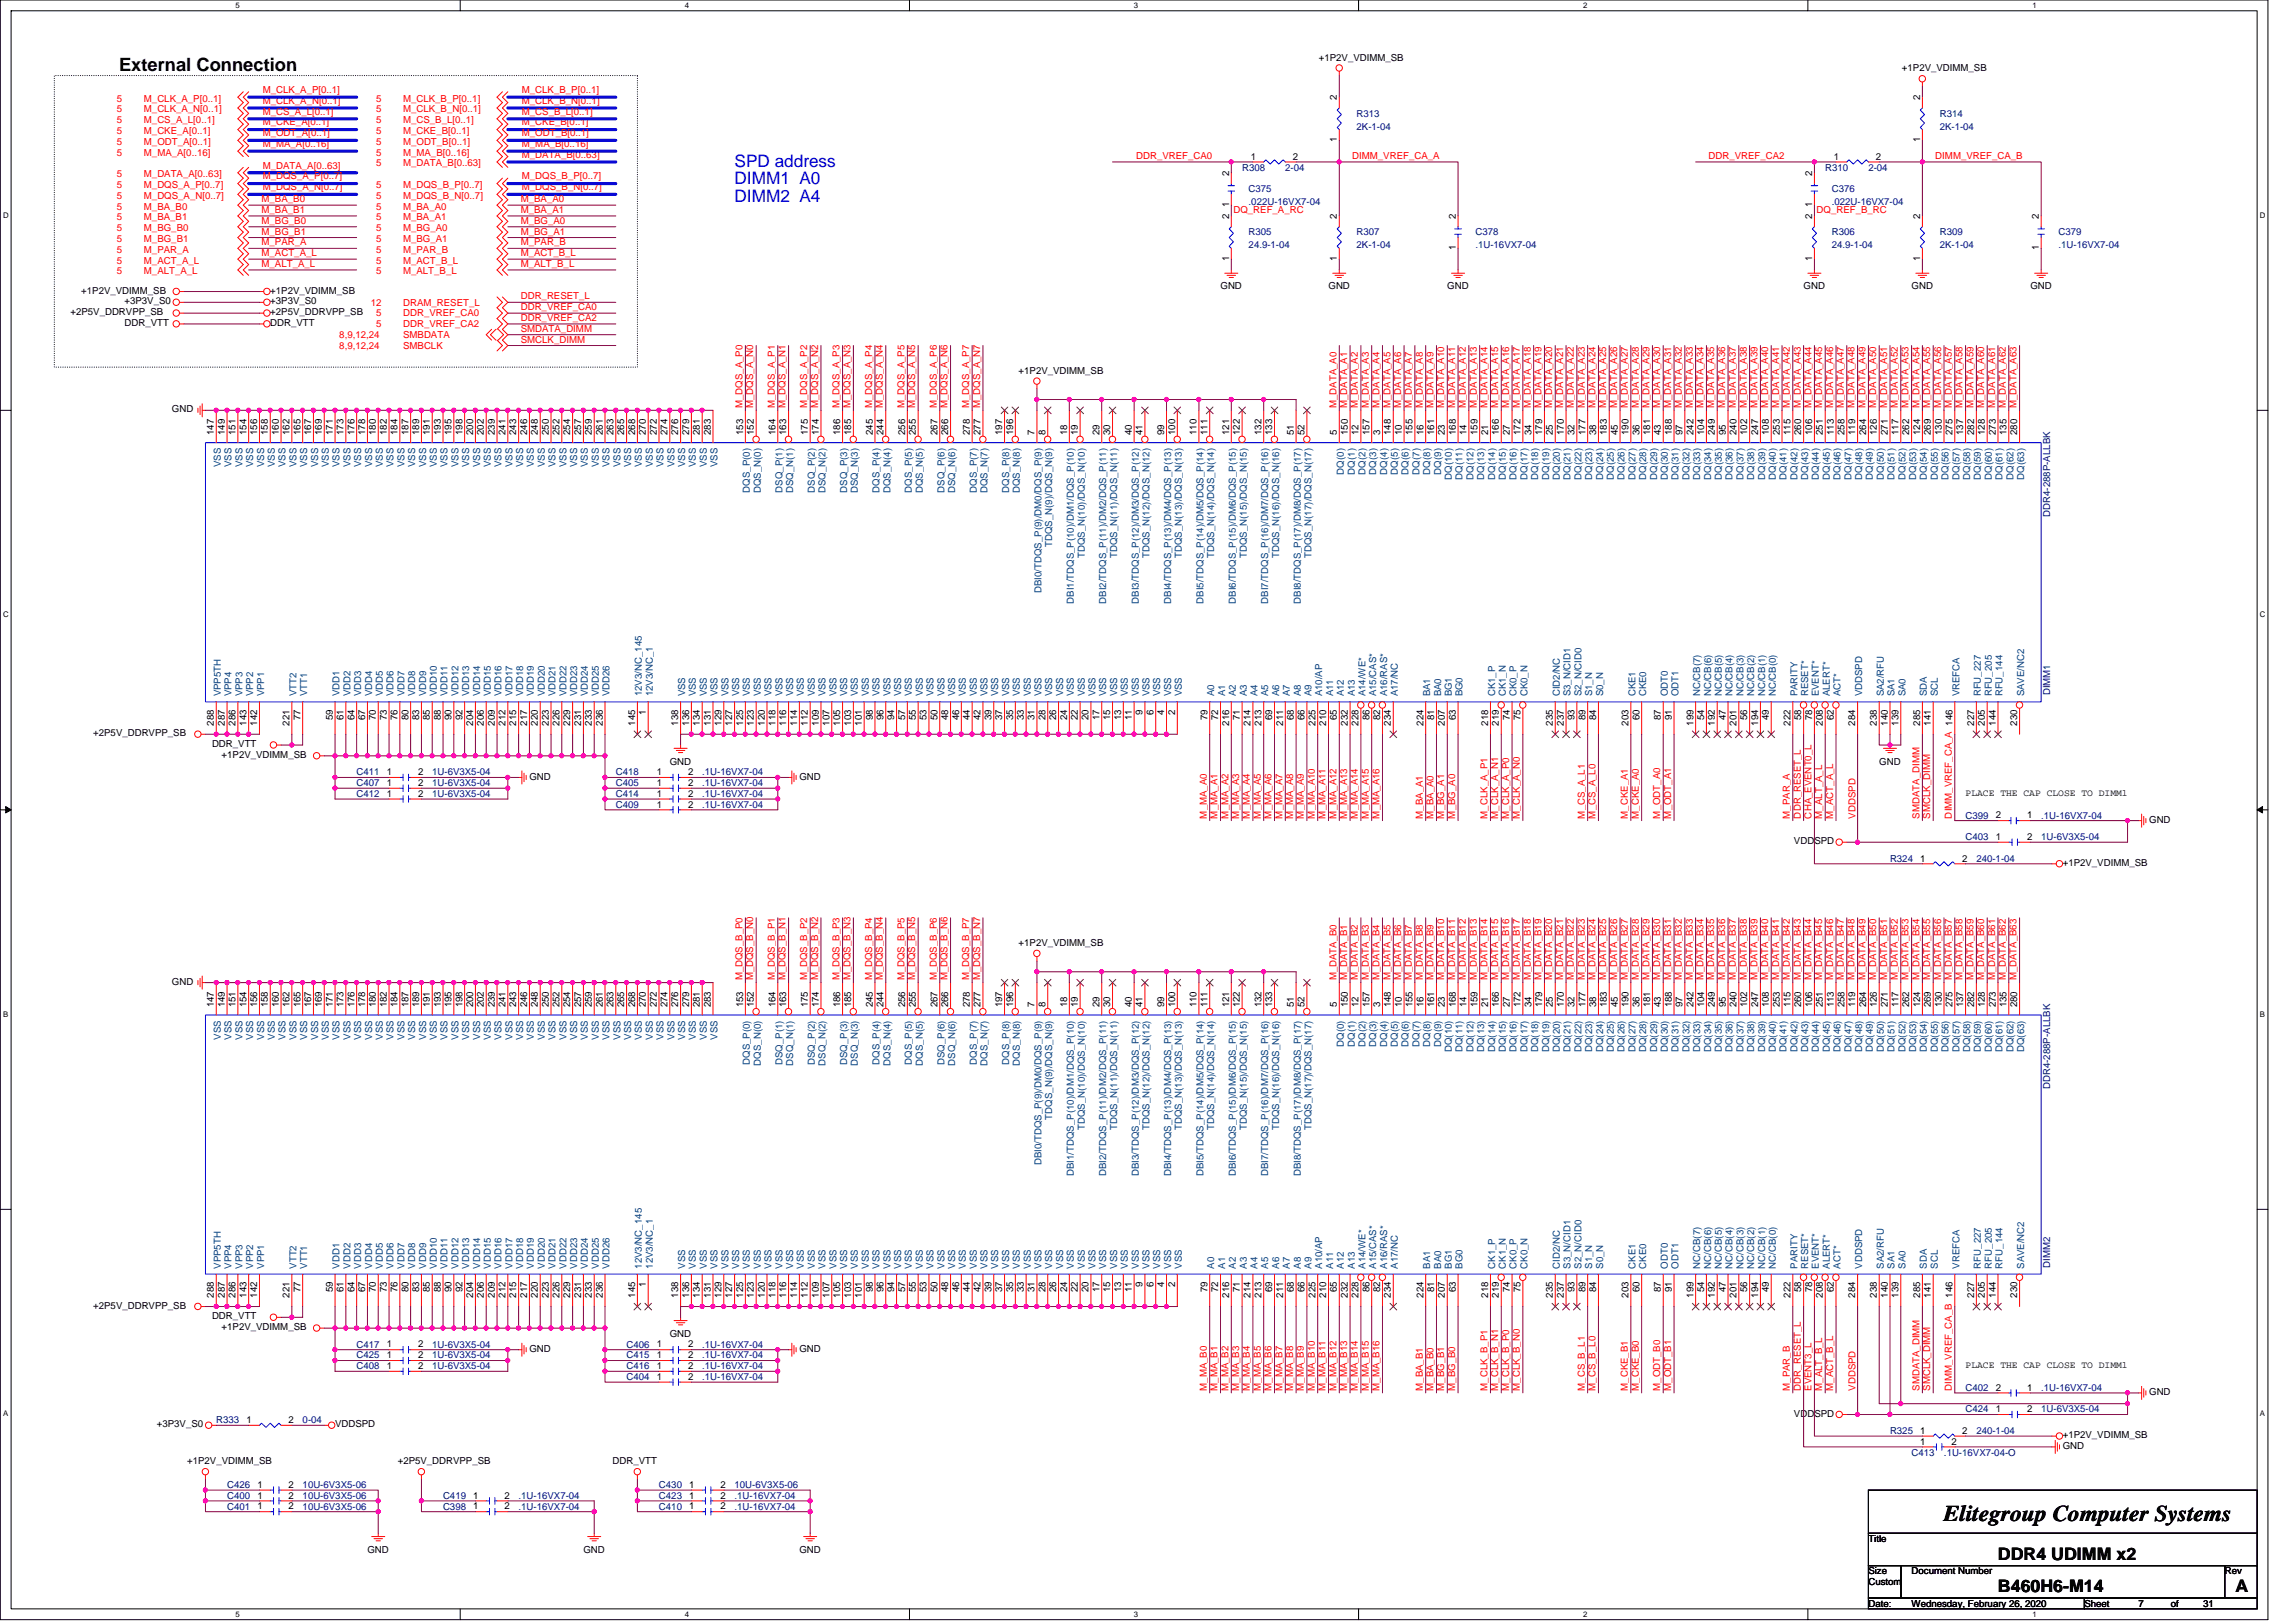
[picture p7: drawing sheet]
<svg xmlns="http://www.w3.org/2000/svg" width="297mm" height="210mm" viewBox="0 0 297 210" stroke-linecap="round" stroke-linejoin="round" font-family="sans-serif">
<defs><g id="words">
<text font-size="2.9" x="251.5" y="196.8">Elitegroup Computer Systems</text>
<text font-size="2.4" x="15.4" y="9.2">External Connection</text>
<g font-size="2.2" fill="#00f">
<text x="95" y="21.5">SPD address</text>
<text x="95" y="23.8">DIMM1 A0</text>
<text x="95" y="26.1">DIMM2 A4</text>
</g>
<g font-size="2.2">
<text x="258.5" y="201.8">DDR4 UDIMM x2</text>
<text x="258.5" y="206">B460H6-M14</text>
<text x="289.2" y="206">A</text>
</g>
<g font-size="1.2">
<text x="170.6" y="7.8">+1P2V_VDIMM_SB</text>
<text x="246.1" y="9.2">+1P2V_VDIMM_SB</text>
<text x="173" y="13" transform="rotate(-90 173 13)">2</text>
<text x="248.4" y="13" transform="rotate(-90 248.4 13)">2</text>
<text x="159" y="22.8" transform="rotate(-90 159 22.8)">2</text>
<text x="161.8" y="20.7">1</text>
<text x="167.3" y="20.7">2</text>
<text x="173" y="18.4" transform="rotate(-90 173 18.4)">1</text>
<text x="234.4" y="22.8" transform="rotate(-90 234.4 22.8)">2</text>
<text x="237.3" y="20.7">1</text>
<text x="242.7" y="20.7">2</text>
<text x="248.4" y="18.4" transform="rotate(-90 248.4 18.4)">1</text>
<text x="159" y="28.4" transform="rotate(-90 159 28.4)">2</text>
<text x="159" y="26.8" transform="rotate(-90 159 26.8)">1</text>
<text x="173" y="28.4" transform="rotate(-90 173 28.4)">2</text>
<text x="188.3" y="28.4" transform="rotate(-90 188.3 28.4)">2</text>
<text x="234.4" y="28.4" transform="rotate(-90 234.4 28.4)">2</text>
<text x="234.4" y="26.8" transform="rotate(-90 234.4 26.8)">1</text>
<text x="248.4" y="28.4" transform="rotate(-90 248.4 28.4)">2</text>
<text x="263.8" y="28.4" transform="rotate(-90 263.8 28.4)">2</text>
<text x="159" y="33.8" transform="rotate(-90 159 33.8)">1</text>
<text x="173" y="33.8" transform="rotate(-90 173 33.8)">1</text>
<text x="188.3" y="32.4" transform="rotate(-90 188.3 32.4)">1</text>
<text x="234.4" y="33.8" transform="rotate(-90 234.4 33.8)">1</text>
<text x="248.4" y="33.8" transform="rotate(-90 248.4 33.8)">1</text>
<text x="263.8" y="32.4" transform="rotate(-90 263.8 32.4)">1</text>
<text x="9.1" y="40.8">+2P5V_DDRVPP_SB</text>
<text x="10.5" y="38">+1P2V_VDIMM_SB</text>
<text x="16.1" y="39.4">+3P3V_S0</text>
<text x="35" y="39.4">+3P3V_S0</text>
<text x="35" y="40.8">+2P5V_DDRVPP_SB</text>
<text x="35" y="38">+1P2V_VDIMM_SB</text>
<text x="157.9" y="37.4">GND</text>
<text x="171.9" y="37.4">GND</text>
<text x="187.2" y="37.4">GND</text>
<text x="233.3" y="37.4">GND</text>
<text x="247.3" y="37.4">GND</text>
<text x="262.7" y="37.4">GND</text>
<text x="16.1" y="42.2">DDR_VTT</text>
<text x="35" y="42.2">DDR_VTT</text>
<text x="22.2" y="53.4">GND</text>
<text x="131.8" y="48.3">+1P2V_VDIMM_SB</text>
<text x="27.7" y="56.3" transform="rotate(-90 27.7 56.3)">147</text>
<text x="29.1" y="56.3" transform="rotate(-90 29.1 56.3)">149</text>
<text x="30.5" y="56.3" transform="rotate(-90 30.5 56.3)">151</text>
<text x="31.9" y="56.3" transform="rotate(-90 31.9 56.3)">154</text>
<text x="33.3" y="56.3" transform="rotate(-90 33.3 56.3)">156</text>
<text x="34.7" y="56.3" transform="rotate(-90 34.7 56.3)">158</text>
<text x="36.1" y="56.3" transform="rotate(-90 36.1 56.3)">160</text>
<text x="37.5" y="56.3" transform="rotate(-90 37.5 56.3)">162</text>
<text x="38.9" y="56.3" transform="rotate(-90 38.9 56.3)">165</text>
<text x="40.3" y="56.3" transform="rotate(-90 40.3 56.3)">167</text>
<text x="41.7" y="56.3" transform="rotate(-90 41.7 56.3)">169</text>
<text x="43" y="56.3" transform="rotate(-90 43 56.3)">171</text>
<text x="44.4" y="56.3" transform="rotate(-90 44.4 56.3)">173</text>
<text x="45.8" y="56.3" transform="rotate(-90 45.8 56.3)">176</text>
<text x="47.2" y="56.3" transform="rotate(-90 47.2 56.3)">178</text>
<text x="48.6" y="56.3" transform="rotate(-90 48.6 56.3)">180</text>
<text x="50" y="56.3" transform="rotate(-90 50 56.3)">182</text>
<text x="51.4" y="56.3" transform="rotate(-90 51.4 56.3)">184</text>
<text x="52.8" y="56.3" transform="rotate(-90 52.8 56.3)">187</text>
<text x="54.2" y="56.3" transform="rotate(-90 54.2 56.3)">189</text>
<text x="55.6" y="56.3" transform="rotate(-90 55.6 56.3)">191</text>
<text x="57" y="56.3" transform="rotate(-90 57 56.3)">193</text>
<text x="58.4" y="56.3" transform="rotate(-90 58.4 56.3)">195</text>
<text x="59.8" y="56.3" transform="rotate(-90 59.8 56.3)">198</text>
<text x="61.2" y="56.3" transform="rotate(-90 61.2 56.3)">200</text>
<text x="62.6" y="56.3" transform="rotate(-90 62.6 56.3)">202</text>
<text x="64" y="56.3" transform="rotate(-90 64 56.3)">239</text>
<text x="65.4" y="56.3" transform="rotate(-90 65.4 56.3)">241</text>
<text x="66.8" y="56.3" transform="rotate(-90 66.8 56.3)">243</text>
<text x="68.2" y="56.3" transform="rotate(-90 68.2 56.3)">246</text>
<text x="69.6" y="56.3" transform="rotate(-90 69.6 56.3)">248</text>
<text x="71" y="56.3" transform="rotate(-90 71 56.3)">250</text>
<text x="72.4" y="56.3" transform="rotate(-90 72.4 56.3)">252</text>
<text x="73.8" y="56.3" transform="rotate(-90 73.8 56.3)">254</text>
<text x="75.2" y="56.3" transform="rotate(-90 75.2 56.3)">257</text>
<text x="76.6" y="56.3" transform="rotate(-90 76.6 56.3)">259</text>
<text x="78" y="56.3" transform="rotate(-90 78 56.3)">261</text>
<text x="79.4" y="56.3" transform="rotate(-90 79.4 56.3)">263</text>
<text x="80.8" y="56.3" transform="rotate(-90 80.8 56.3)">265</text>
<text x="82.2" y="56.3" transform="rotate(-90 82.2 56.3)">268</text>
<text x="83.6" y="56.3" transform="rotate(-90 83.6 56.3)">270</text>
<text x="85" y="56.3" transform="rotate(-90 85 56.3)">272</text>
<text x="86.4" y="56.3" transform="rotate(-90 86.4 56.3)">274</text>
<text x="87.8" y="56.3" transform="rotate(-90 87.8 56.3)">276</text>
<text x="89.2" y="56.3" transform="rotate(-90 89.2 56.3)">279</text>
<text x="90.5" y="56.3" transform="rotate(-90 90.5 56.3)">281</text>
<text x="91.9" y="56.3" transform="rotate(-90 91.9 56.3)">283</text>
<text x="96.1" y="56.3" transform="rotate(-90 96.1 56.3)">153</text>
<text x="97.5" y="56.3" transform="rotate(-90 97.5 56.3)">152</text>
<text x="100.3" y="56.3" transform="rotate(-90 100.3 56.3)">164</text>
<text x="101.7" y="56.3" transform="rotate(-90 101.7 56.3)">163</text>
<text x="104.5" y="56.3" transform="rotate(-90 104.5 56.3)">175</text>
<text x="105.9" y="56.3" transform="rotate(-90 105.9 56.3)">174</text>
<text x="108.7" y="56.3" transform="rotate(-90 108.7 56.3)">186</text>
<text x="110.1" y="56.3" transform="rotate(-90 110.1 56.3)">185</text>
<text x="112.9" y="56.3" transform="rotate(-90 112.9 56.3)">245</text>
<text x="114.3" y="56.3" transform="rotate(-90 114.3 56.3)">244</text>
<text x="117.1" y="56.3" transform="rotate(-90 117.1 56.3)">256</text>
<text x="118.5" y="56.3" transform="rotate(-90 118.5 56.3)">255</text>
<text x="121.3" y="56.3" transform="rotate(-90 121.3 56.3)">267</text>
<text x="122.7" y="56.3" transform="rotate(-90 122.7 56.3)">266</text>
<text x="125.5" y="56.3" transform="rotate(-90 125.5 56.3)">278</text>
<text x="126.9" y="56.3" transform="rotate(-90 126.9 56.3)">277</text>
<text x="129.7" y="56.3" transform="rotate(-90 129.7 56.3)">197</text>
<text x="131.1" y="56.3" transform="rotate(-90 131.1 56.3)">196</text>
<text x="133.9" y="56.3" transform="rotate(-90 133.9 56.3)">7</text>
<text x="135.3" y="56.3" transform="rotate(-90 135.3 56.3)">8</text>
<text x="138" y="56.3" transform="rotate(-90 138 56.3)">18</text>
<text x="139.4" y="56.3" transform="rotate(-90 139.4 56.3)">19</text>
<text x="142.2" y="56.3" transform="rotate(-90 142.2 56.3)">29</text>
<text x="143.6" y="56.3" transform="rotate(-90 143.6 56.3)">30</text>
<text x="146.4" y="56.3" transform="rotate(-90 146.4 56.3)">40</text>
<text x="147.8" y="56.3" transform="rotate(-90 147.8 56.3)">41</text>
<text x="150.6" y="56.3" transform="rotate(-90 150.6 56.3)">99</text>
<text x="152" y="56.3" transform="rotate(-90 152 56.3)">100</text>
<text x="154.8" y="56.3" transform="rotate(-90 154.8 56.3)">110</text>
<text x="156.2" y="56.3" transform="rotate(-90 156.2 56.3)">111</text>
<text x="159" y="56.3" transform="rotate(-90 159 56.3)">121</text>
<text x="160.4" y="56.3" transform="rotate(-90 160.4 56.3)">122</text>
<text x="163.2" y="56.3" transform="rotate(-90 163.2 56.3)">132</text>
<text x="164.6" y="56.3" transform="rotate(-90 164.6 56.3)">133</text>
<text x="167.4" y="56.3" transform="rotate(-90 167.4 56.3)">51</text>
<text x="168.8" y="56.3" transform="rotate(-90 168.8 56.3)">52</text>
<text x="173" y="56.3" transform="rotate(-90 173 56.3)">5</text>
<text x="174.4" y="56.3" transform="rotate(-90 174.4 56.3)">150</text>
<text x="175.8" y="56.3" transform="rotate(-90 175.8 56.3)">12</text>
<text x="177.2" y="56.3" transform="rotate(-90 177.2 56.3)">157</text>
<text x="178.6" y="56.3" transform="rotate(-90 178.6 56.3)">3</text>
<text x="180" y="56.3" transform="rotate(-90 180 56.3)">148</text>
<text x="181.4" y="56.3" transform="rotate(-90 181.4 56.3)">10</text>
<text x="182.7" y="56.3" transform="rotate(-90 182.7 56.3)">155</text>
<text x="184.1" y="56.3" transform="rotate(-90 184.1 56.3)">16</text>
<text x="185.5" y="56.3" transform="rotate(-90 185.5 56.3)">161</text>
<text x="186.9" y="56.3" transform="rotate(-90 186.9 56.3)">23</text>
<text x="188.3" y="56.3" transform="rotate(-90 188.3 56.3)">168</text>
<text x="189.7" y="56.3" transform="rotate(-90 189.7 56.3)">14</text>
<text x="191.1" y="56.3" transform="rotate(-90 191.1 56.3)">159</text>
<text x="192.5" y="56.3" transform="rotate(-90 192.5 56.3)">21</text>
<text x="193.9" y="56.3" transform="rotate(-90 193.9 56.3)">166</text>
<text x="195.3" y="56.3" transform="rotate(-90 195.3 56.3)">27</text>
<text x="196.7" y="56.3" transform="rotate(-90 196.7 56.3)">172</text>
<text x="198.1" y="56.3" transform="rotate(-90 198.1 56.3)">34</text>
<text x="199.5" y="56.3" transform="rotate(-90 199.5 56.3)">179</text>
<text x="200.9" y="56.3" transform="rotate(-90 200.9 56.3)">25</text>
<text x="202.3" y="56.3" transform="rotate(-90 202.3 56.3)">170</text>
<text x="203.7" y="56.3" transform="rotate(-90 203.7 56.3)">32</text>
<text x="205.1" y="56.3" transform="rotate(-90 205.1 56.3)">177</text>
<text x="206.5" y="56.3" transform="rotate(-90 206.5 56.3)">38</text>
<text x="207.9" y="56.3" transform="rotate(-90 207.9 56.3)">183</text>
<text x="209.3" y="56.3" transform="rotate(-90 209.3 56.3)">45</text>
<text x="210.7" y="56.3" transform="rotate(-90 210.7 56.3)">190</text>
<text x="212.1" y="56.3" transform="rotate(-90 212.1 56.3)">36</text>
<text x="213.5" y="56.3" transform="rotate(-90 213.5 56.3)">181</text>
<text x="214.9" y="56.3" transform="rotate(-90 214.9 56.3)">43</text>
<text x="216.3" y="56.3" transform="rotate(-90 216.3 56.3)">188</text>
<text x="217.7" y="56.3" transform="rotate(-90 217.7 56.3)">97</text>
<text x="219.1" y="56.3" transform="rotate(-90 219.1 56.3)">242</text>
<text x="220.5" y="56.3" transform="rotate(-90 220.5 56.3)">104</text>
<text x="221.9" y="56.3" transform="rotate(-90 221.9 56.3)">249</text>
<text x="223.3" y="56.3" transform="rotate(-90 223.3 56.3)">95</text>
<text x="224.7" y="56.3" transform="rotate(-90 224.7 56.3)">240</text>
<text x="226.1" y="56.3" transform="rotate(-90 226.1 56.3)">102</text>
<text x="227.5" y="56.3" transform="rotate(-90 227.5 56.3)">247</text>
<text x="228.9" y="56.3" transform="rotate(-90 228.9 56.3)">108</text>
<text x="230.2" y="56.3" transform="rotate(-90 230.2 56.3)">253</text>
<text x="231.6" y="56.3" transform="rotate(-90 231.6 56.3)">115</text>
<text x="233" y="56.3" transform="rotate(-90 233 56.3)">260</text>
<text x="234.4" y="56.3" transform="rotate(-90 234.4 56.3)">106</text>
<text x="235.8" y="56.3" transform="rotate(-90 235.8 56.3)">251</text>
<text x="237.2" y="56.3" transform="rotate(-90 237.2 56.3)">113</text>
<text x="238.6" y="56.3" transform="rotate(-90 238.6 56.3)">258</text>
<text x="240" y="56.3" transform="rotate(-90 240 56.3)">119</text>
<text x="241.4" y="56.3" transform="rotate(-90 241.4 56.3)">264</text>
<text x="242.8" y="56.3" transform="rotate(-90 242.8 56.3)">126</text>
<text x="244.2" y="56.3" transform="rotate(-90 244.2 56.3)">271</text>
<text x="245.6" y="56.3" transform="rotate(-90 245.6 56.3)">117</text>
<text x="247" y="56.3" transform="rotate(-90 247 56.3)">262</text>
<text x="248.4" y="56.3" transform="rotate(-90 248.4 56.3)">124</text>
<text x="249.8" y="56.3" transform="rotate(-90 249.8 56.3)">269</text>
<text x="251.2" y="56.3" transform="rotate(-90 251.2 56.3)">130</text>
<text x="252.6" y="56.3" transform="rotate(-90 252.6 56.3)">275</text>
<text x="254" y="56.3" transform="rotate(-90 254 56.3)">137</text>
<text x="255.4" y="56.3" transform="rotate(-90 255.4 56.3)">282</text>
<text x="256.8" y="56.3" transform="rotate(-90 256.8 56.3)">128</text>
<text x="258.2" y="56.3" transform="rotate(-90 258.2 56.3)">273</text>
<text x="259.6" y="56.3" transform="rotate(-90 259.6 56.3)">135</text>
<text x="261" y="56.3" transform="rotate(-90 261 56.3)">280</text>
<text x="12.1" y="95.3">+2P5V_DDRVPP_SB</text>
<text x="27.7" y="93.9" transform="rotate(-90 27.7 93.9)">288</text>
<text x="29.1" y="93.9" transform="rotate(-90 29.1 93.9)">287</text>
<text x="30.5" y="93.9" transform="rotate(-90 30.5 93.9)">286</text>
<text x="31.9" y="93.9" transform="rotate(-90 31.9 93.9)">143</text>
<text x="33.3" y="93.9" transform="rotate(-90 33.3 93.9)">142</text>
<text x="37.5" y="93.9" transform="rotate(-90 37.5 93.9)">221</text>
<text x="38.9" y="93.2" transform="rotate(-90 38.9 93.2)">77</text>
<text x="43" y="93.2" transform="rotate(-90 43 93.2)">59</text>
<text x="44.4" y="93.2" transform="rotate(-90 44.4 93.2)">61</text>
<text x="45.8" y="93.2" transform="rotate(-90 45.8 93.2)">64</text>
<text x="47.2" y="93.2" transform="rotate(-90 47.2 93.2)">67</text>
<text x="48.6" y="93.2" transform="rotate(-90 48.6 93.2)">70</text>
<text x="50" y="93.2" transform="rotate(-90 50 93.2)">73</text>
<text x="51.4" y="93.2" transform="rotate(-90 51.4 93.2)">76</text>
<text x="52.8" y="93.2" transform="rotate(-90 52.8 93.2)">80</text>
<text x="54.2" y="93.2" transform="rotate(-90 54.2 93.2)">83</text>
<text x="55.6" y="93.2" transform="rotate(-90 55.6 93.2)">85</text>
<text x="57" y="93.2" transform="rotate(-90 57 93.2)">88</text>
<text x="58.4" y="93.2" transform="rotate(-90 58.4 93.2)">90</text>
<text x="59.8" y="93.2" transform="rotate(-90 59.8 93.2)">92</text>
<text x="61.2" y="93.9" transform="rotate(-90 61.2 93.9)">204</text>
<text x="62.6" y="93.9" transform="rotate(-90 62.6 93.9)">206</text>
<text x="64" y="93.9" transform="rotate(-90 64 93.9)">209</text>
<text x="65.4" y="93.9" transform="rotate(-90 65.4 93.9)">212</text>
<text x="66.8" y="93.9" transform="rotate(-90 66.8 93.9)">215</text>
<text x="68.2" y="93.9" transform="rotate(-90 68.2 93.9)">217</text>
<text x="69.6" y="93.9" transform="rotate(-90 69.6 93.9)">220</text>
<text x="71" y="93.9" transform="rotate(-90 71 93.9)">223</text>
<text x="72.4" y="93.9" transform="rotate(-90 72.4 93.9)">226</text>
<text x="73.8" y="93.9" transform="rotate(-90 73.8 93.9)">229</text>
<text x="75.2" y="93.9" transform="rotate(-90 75.2 93.9)">231</text>
<text x="76.6" y="93.9" transform="rotate(-90 76.6 93.9)">233</text>
<text x="78" y="93.9" transform="rotate(-90 78 93.9)">236</text>
<text x="82.2" y="93.9" transform="rotate(-90 82.2 93.9)">145</text>
<text x="83.6" y="92.5" transform="rotate(-90 83.6 92.5)">1</text>
<text x="87.8" y="93.9" transform="rotate(-90 87.8 93.9)">138</text>
<text x="89.2" y="93.9" transform="rotate(-90 89.2 93.9)">136</text>
<text x="90.5" y="93.9" transform="rotate(-90 90.5 93.9)">134</text>
<text x="91.9" y="93.9" transform="rotate(-90 91.9 93.9)">131</text>
<text x="93.3" y="93.9" transform="rotate(-90 93.3 93.9)">129</text>
<text x="94.7" y="93.9" transform="rotate(-90 94.7 93.9)">127</text>
<text x="96.1" y="93.9" transform="rotate(-90 96.1 93.9)">125</text>
<text x="97.5" y="93.9" transform="rotate(-90 97.5 93.9)">123</text>
<text x="98.9" y="93.9" transform="rotate(-90 98.9 93.9)">120</text>
<text x="100.3" y="93.9" transform="rotate(-90 100.3 93.9)">118</text>
<text x="101.7" y="93.9" transform="rotate(-90 101.7 93.9)">116</text>
<text x="103.1" y="93.9" transform="rotate(-90 103.1 93.9)">114</text>
<text x="104.5" y="93.9" transform="rotate(-90 104.5 93.9)">112</text>
<text x="105.9" y="93.9" transform="rotate(-90 105.9 93.9)">109</text>
<text x="107.3" y="93.9" transform="rotate(-90 107.3 93.9)">107</text>
<text x="108.7" y="93.9" transform="rotate(-90 108.7 93.9)">105</text>
<text x="110.1" y="93.9" transform="rotate(-90 110.1 93.9)">103</text>
<text x="111.5" y="93.9" transform="rotate(-90 111.5 93.9)">101</text>
<text x="112.9" y="93.2" transform="rotate(-90 112.9 93.2)">98</text>
<text x="114.3" y="93.2" transform="rotate(-90 114.3 93.2)">96</text>
<text x="115.7" y="93.2" transform="rotate(-90 115.7 93.2)">94</text>
<text x="117.1" y="93.2" transform="rotate(-90 117.1 93.2)">57</text>
<text x="118.5" y="93.2" transform="rotate(-90 118.5 93.2)">55</text>
<text x="119.9" y="93.2" transform="rotate(-90 119.9 93.2)">53</text>
<text x="121.3" y="93.2" transform="rotate(-90 121.3 93.2)">50</text>
<text x="122.7" y="93.2" transform="rotate(-90 122.7 93.2)">48</text>
<text x="124.1" y="93.2" transform="rotate(-90 124.1 93.2)">46</text>
<text x="125.5" y="93.2" transform="rotate(-90 125.5 93.2)">44</text>
<text x="126.9" y="93.2" transform="rotate(-90 126.9 93.2)">42</text>
<text x="128.3" y="93.2" transform="rotate(-90 128.3 93.2)">39</text>
<text x="129.7" y="93.2" transform="rotate(-90 129.7 93.2)">37</text>
<text x="131.1" y="93.2" transform="rotate(-90 131.1 93.2)">35</text>
<text x="132.5" y="93.2" transform="rotate(-90 132.5 93.2)">33</text>
<text x="133.9" y="93.2" transform="rotate(-90 133.9 93.2)">31</text>
<text x="135.3" y="93.2" transform="rotate(-90 135.3 93.2)">28</text>
<text x="136.6" y="93.2" transform="rotate(-90 136.6 93.2)">26</text>
<text x="138" y="93.2" transform="rotate(-90 138 93.2)">24</text>
<text x="139.4" y="93.2" transform="rotate(-90 139.4 93.2)">22</text>
<text x="140.8" y="93.2" transform="rotate(-90 140.8 93.2)">20</text>
<text x="142.2" y="93.2" transform="rotate(-90 142.2 93.2)">17</text>
<text x="143.6" y="93.2" transform="rotate(-90 143.6 93.2)">15</text>
<text x="145" y="93.2" transform="rotate(-90 145 93.2)">13</text>
<text x="146.4" y="93.2" transform="rotate(-90 146.4 93.2)">11</text>
<text x="147.8" y="92.5" transform="rotate(-90 147.8 92.5)">9</text>
<text x="149.2" y="92.5" transform="rotate(-90 149.2 92.5)">6</text>
<text x="150.6" y="92.5" transform="rotate(-90 150.6 92.5)">4</text>
<text x="152" y="92.5" transform="rotate(-90 152 92.5)">2</text>
<text x="156.2" y="93.2" transform="rotate(-90 156.2 93.2)">79</text>
<text x="157.6" y="93.2" transform="rotate(-90 157.6 93.2)">72</text>
<text x="159" y="93.9" transform="rotate(-90 159 93.9)">216</text>
<text x="160.4" y="93.2" transform="rotate(-90 160.4 93.2)">71</text>
<text x="161.8" y="93.9" transform="rotate(-90 161.8 93.9)">214</text>
<text x="163.2" y="93.9" transform="rotate(-90 163.2 93.9)">213</text>
<text x="164.6" y="93.2" transform="rotate(-90 164.6 93.2)">69</text>
<text x="166" y="93.9" transform="rotate(-90 166 93.9)">211</text>
<text x="167.4" y="93.2" transform="rotate(-90 167.4 93.2)">68</text>
<text x="168.8" y="93.2" transform="rotate(-90 168.8 93.2)">66</text>
<text x="170.2" y="93.9" transform="rotate(-90 170.2 93.9)">225</text>
<text x="171.6" y="93.9" transform="rotate(-90 171.6 93.9)">210</text>
<text x="173" y="93.2" transform="rotate(-90 173 93.2)">65</text>
<text x="174.4" y="93.9" transform="rotate(-90 174.4 93.9)">232</text>
<text x="175.8" y="93.9" transform="rotate(-90 175.8 93.9)">228</text>
<text x="177.2" y="93.2" transform="rotate(-90 177.2 93.2)">86</text>
<text x="178.6" y="93.2" transform="rotate(-90 178.6 93.2)">82</text>
<text x="180" y="93.9" transform="rotate(-90 180 93.9)">234</text>
<text x="184.1" y="93.9" transform="rotate(-90 184.1 93.9)">224</text>
<text x="185.5" y="93.2" transform="rotate(-90 185.5 93.2)">81</text>
<text x="186.9" y="93.9" transform="rotate(-90 186.9 93.9)">207</text>
<text x="188.3" y="93.2" transform="rotate(-90 188.3 93.2)">63</text>
<text x="192.5" y="93.9" transform="rotate(-90 192.5 93.9)">218</text>
<text x="193.9" y="93.9" transform="rotate(-90 193.9 93.9)">219</text>
<text x="195.3" y="93.2" transform="rotate(-90 195.3 93.2)">74</text>
<text x="196.7" y="93.2" transform="rotate(-90 196.7 93.2)">75</text>
<text x="200.9" y="93.9" transform="rotate(-90 200.9 93.9)">235</text>
<text x="202.3" y="93.9" transform="rotate(-90 202.3 93.9)">237</text>
<text x="203.7" y="93.2" transform="rotate(-90 203.7 93.2)">93</text>
<text x="205.1" y="93.2" transform="rotate(-90 205.1 93.2)">89</text>
<text x="206.5" y="93.2" transform="rotate(-90 206.5 93.2)">84</text>
<text x="210.7" y="93.9" transform="rotate(-90 210.7 93.9)">203</text>
<text x="212.1" y="93.2" transform="rotate(-90 212.1 93.2)">60</text>
<text x="214.9" y="93.2" transform="rotate(-90 214.9 93.2)">87</text>
<text x="216.3" y="93.2" transform="rotate(-90 216.3 93.2)">91</text>
<text x="219.1" y="93.9" transform="rotate(-90 219.1 93.9)">199</text>
<text x="220.5" y="93.2" transform="rotate(-90 220.5 93.2)">54</text>
<text x="221.9" y="93.9" transform="rotate(-90 221.9 93.9)">192</text>
<text x="223.3" y="93.2" transform="rotate(-90 223.3 93.2)">47</text>
<text x="224.7" y="93.9" transform="rotate(-90 224.7 93.9)">201</text>
<text x="226.1" y="93.2" transform="rotate(-90 226.1 93.2)">56</text>
<text x="227.5" y="93.9" transform="rotate(-90 227.5 93.9)">194</text>
<text x="228.9" y="93.2" transform="rotate(-90 228.9 93.2)">49</text>
<text x="231.6" y="93.9" transform="rotate(-90 231.6 93.9)">222</text>
<text x="233" y="93.2" transform="rotate(-90 233 93.2)">58</text>
<text x="234.4" y="93.2" transform="rotate(-90 234.4 93.2)">78</text>
<text x="235.8" y="93.9" transform="rotate(-90 235.8 93.9)">208</text>
<text x="237.2" y="93.2" transform="rotate(-90 237.2 93.2)">62</text>
<text x="240" y="93.9" transform="rotate(-90 240 93.9)">284</text>
<text x="242.8" y="93.9" transform="rotate(-90 242.8 93.9)">238</text>
<text x="244.2" y="93.9" transform="rotate(-90 244.2 93.9)">140</text>
<text x="245.6" y="93.9" transform="rotate(-90 245.6 93.9)">139</text>
<text x="248.4" y="93.9" transform="rotate(-90 248.4 93.9)">285</text>
<text x="249.8" y="93.9" transform="rotate(-90 249.8 93.9)">141</text>
<text x="255.4" y="93.9" transform="rotate(-90 255.4 93.9)">227</text>
<text x="256.8" y="93.9" transform="rotate(-90 256.8 93.9)">205</text>
<text x="258.2" y="93.9" transform="rotate(-90 258.2 93.9)">144</text>
<text x="261" y="93.9" transform="rotate(-90 261 93.9)">230</text>
<text x="27.4" y="96.7">DDR_VTT</text>
<text x="28.7" y="98.1">+1P2V_VDIMM_SB</text>
<text x="50.1" y="101.7">1</text>
<text x="50.1" y="100.3">1</text>
<text x="54.1" y="101.7">2</text>
<text x="54.1" y="100.3">2</text>
<text x="68.5" y="100.9">GND</text>
<text x="85" y="101.7">1</text>
<text x="85" y="100.3">1</text>
<text x="86.7" y="98.9">GND</text>
<text x="89" y="101.7">2</text>
<text x="89" y="100.3">2</text>
<text x="103.4" y="100.9">GND</text>
<text x="243.1" y="98.9">GND</text>
<text x="50.1" y="103.1">1</text>
<text x="54.1" y="103.1">2</text>
<text x="85" y="104.5">1</text>
<text x="85" y="103.1">1</text>
<text x="89" y="104.5">2</text>
<text x="89" y="103.1">2</text>
<text x="254.3" y="103">PLACE THE CAP CLOSE TO DIMM1</text>
<text x="258.2" y="105.9">2</text>
<text x="262.3" y="105.9">1</text>
<text x="278" y="106.4">GND</text>
<text x="232.1" y="109.2">VDDSPD</text>
<text x="248.4" y="111.5">1</text>
<text x="253.9" y="111.5">2</text>
<text x="258.2" y="108.7">1</text>
<text x="262.3" y="108.7">2</text>
<text x="266.9" y="112">+1P2V_VDIMM_SB</text>
<text x="131.8" y="122.4">+1P2V_VDIMM_SB</text>
<text x="22.2" y="127.4">GND</text>
<text x="27.7" y="130.3" transform="rotate(-90 27.7 130.3)">147</text>
<text x="29.1" y="130.3" transform="rotate(-90 29.1 130.3)">149</text>
<text x="30.5" y="130.3" transform="rotate(-90 30.5 130.3)">151</text>
<text x="31.9" y="130.3" transform="rotate(-90 31.9 130.3)">154</text>
<text x="33.3" y="130.3" transform="rotate(-90 33.3 130.3)">156</text>
<text x="34.7" y="130.3" transform="rotate(-90 34.7 130.3)">158</text>
<text x="36.1" y="130.3" transform="rotate(-90 36.1 130.3)">160</text>
<text x="37.5" y="130.3" transform="rotate(-90 37.5 130.3)">162</text>
<text x="38.9" y="130.3" transform="rotate(-90 38.9 130.3)">165</text>
<text x="40.3" y="130.3" transform="rotate(-90 40.3 130.3)">167</text>
<text x="41.7" y="130.3" transform="rotate(-90 41.7 130.3)">169</text>
<text x="43" y="130.3" transform="rotate(-90 43 130.3)">171</text>
<text x="44.4" y="130.3" transform="rotate(-90 44.4 130.3)">173</text>
<text x="45.8" y="130.3" transform="rotate(-90 45.8 130.3)">176</text>
<text x="47.2" y="130.3" transform="rotate(-90 47.2 130.3)">178</text>
<text x="48.6" y="130.3" transform="rotate(-90 48.6 130.3)">180</text>
<text x="50" y="130.3" transform="rotate(-90 50 130.3)">182</text>
<text x="51.4" y="130.3" transform="rotate(-90 51.4 130.3)">184</text>
<text x="52.8" y="130.3" transform="rotate(-90 52.8 130.3)">187</text>
<text x="54.2" y="130.3" transform="rotate(-90 54.2 130.3)">189</text>
<text x="55.6" y="130.3" transform="rotate(-90 55.6 130.3)">191</text>
<text x="57" y="130.3" transform="rotate(-90 57 130.3)">193</text>
<text x="58.4" y="130.3" transform="rotate(-90 58.4 130.3)">195</text>
<text x="59.8" y="130.3" transform="rotate(-90 59.8 130.3)">198</text>
<text x="61.2" y="130.3" transform="rotate(-90 61.2 130.3)">200</text>
<text x="62.6" y="130.3" transform="rotate(-90 62.6 130.3)">202</text>
<text x="64" y="130.3" transform="rotate(-90 64 130.3)">239</text>
<text x="65.4" y="130.3" transform="rotate(-90 65.4 130.3)">241</text>
<text x="66.8" y="130.3" transform="rotate(-90 66.8 130.3)">243</text>
<text x="68.2" y="130.3" transform="rotate(-90 68.2 130.3)">246</text>
<text x="69.6" y="130.3" transform="rotate(-90 69.6 130.3)">248</text>
<text x="71" y="130.3" transform="rotate(-90 71 130.3)">250</text>
<text x="72.4" y="130.3" transform="rotate(-90 72.4 130.3)">252</text>
<text x="73.8" y="130.3" transform="rotate(-90 73.8 130.3)">254</text>
<text x="75.2" y="130.3" transform="rotate(-90 75.2 130.3)">257</text>
<text x="76.6" y="130.3" transform="rotate(-90 76.6 130.3)">259</text>
<text x="78" y="130.3" transform="rotate(-90 78 130.3)">261</text>
<text x="79.4" y="130.3" transform="rotate(-90 79.4 130.3)">263</text>
<text x="80.8" y="130.3" transform="rotate(-90 80.8 130.3)">265</text>
<text x="82.2" y="130.3" transform="rotate(-90 82.2 130.3)">268</text>
<text x="83.6" y="130.3" transform="rotate(-90 83.6 130.3)">270</text>
<text x="85" y="130.3" transform="rotate(-90 85 130.3)">272</text>
<text x="86.4" y="130.3" transform="rotate(-90 86.4 130.3)">274</text>
<text x="87.8" y="130.3" transform="rotate(-90 87.8 130.3)">276</text>
<text x="89.2" y="130.3" transform="rotate(-90 89.2 130.3)">279</text>
<text x="90.5" y="130.3" transform="rotate(-90 90.5 130.3)">281</text>
<text x="91.9" y="130.3" transform="rotate(-90 91.9 130.3)">283</text>
<text x="96.1" y="130.3" transform="rotate(-90 96.1 130.3)">153</text>
<text x="97.5" y="130.3" transform="rotate(-90 97.5 130.3)">152</text>
<text x="100.3" y="130.3" transform="rotate(-90 100.3 130.3)">164</text>
<text x="101.7" y="130.3" transform="rotate(-90 101.7 130.3)">163</text>
<text x="104.5" y="130.3" transform="rotate(-90 104.5 130.3)">175</text>
<text x="105.9" y="130.3" transform="rotate(-90 105.9 130.3)">174</text>
<text x="108.7" y="130.3" transform="rotate(-90 108.7 130.3)">186</text>
<text x="110.1" y="130.3" transform="rotate(-90 110.1 130.3)">185</text>
<text x="112.9" y="130.3" transform="rotate(-90 112.9 130.3)">245</text>
<text x="114.3" y="130.3" transform="rotate(-90 114.3 130.3)">244</text>
<text x="117.1" y="130.3" transform="rotate(-90 117.1 130.3)">256</text>
<text x="118.5" y="130.3" transform="rotate(-90 118.5 130.3)">255</text>
<text x="121.3" y="130.3" transform="rotate(-90 121.3 130.3)">267</text>
<text x="122.7" y="130.3" transform="rotate(-90 122.7 130.3)">266</text>
<text x="125.5" y="130.3" transform="rotate(-90 125.5 130.3)">278</text>
<text x="126.9" y="130.3" transform="rotate(-90 126.9 130.3)">277</text>
<text x="129.7" y="130.3" transform="rotate(-90 129.7 130.3)">197</text>
<text x="131.1" y="130.3" transform="rotate(-90 131.1 130.3)">196</text>
<text x="133.9" y="130.3" transform="rotate(-90 133.9 130.3)">7</text>
<text x="135.3" y="130.3" transform="rotate(-90 135.3 130.3)">8</text>
<text x="138" y="130.3" transform="rotate(-90 138 130.3)">18</text>
<text x="139.4" y="130.3" transform="rotate(-90 139.4 130.3)">19</text>
<text x="142.2" y="130.3" transform="rotate(-90 142.2 130.3)">29</text>
<text x="143.6" y="130.3" transform="rotate(-90 143.6 130.3)">30</text>
<text x="146.4" y="130.3" transform="rotate(-90 146.4 130.3)">40</text>
<text x="147.8" y="130.3" transform="rotate(-90 147.8 130.3)">41</text>
<text x="150.6" y="130.3" transform="rotate(-90 150.6 130.3)">99</text>
<text x="152" y="130.3" transform="rotate(-90 152 130.3)">100</text>
<text x="154.8" y="130.3" transform="rotate(-90 154.8 130.3)">110</text>
<text x="156.2" y="130.3" transform="rotate(-90 156.2 130.3)">111</text>
<text x="159" y="130.3" transform="rotate(-90 159 130.3)">121</text>
<text x="160.4" y="130.3" transform="rotate(-90 160.4 130.3)">122</text>
<text x="163.2" y="130.3" transform="rotate(-90 163.2 130.3)">132</text>
<text x="164.6" y="130.3" transform="rotate(-90 164.6 130.3)">133</text>
<text x="167.4" y="130.3" transform="rotate(-90 167.4 130.3)">51</text>
<text x="168.8" y="130.3" transform="rotate(-90 168.8 130.3)">52</text>
<text x="173" y="130.3" transform="rotate(-90 173 130.3)">5</text>
<text x="174.4" y="130.3" transform="rotate(-90 174.4 130.3)">150</text>
<text x="175.8" y="130.3" transform="rotate(-90 175.8 130.3)">12</text>
<text x="177.2" y="130.3" transform="rotate(-90 177.2 130.3)">157</text>
<text x="178.6" y="130.3" transform="rotate(-90 178.6 130.3)">3</text>
<text x="180" y="130.3" transform="rotate(-90 180 130.3)">148</text>
<text x="181.4" y="130.3" transform="rotate(-90 181.4 130.3)">10</text>
<text x="182.7" y="130.3" transform="rotate(-90 182.7 130.3)">155</text>
<text x="184.1" y="130.3" transform="rotate(-90 184.1 130.3)">16</text>
<text x="185.5" y="130.3" transform="rotate(-90 185.5 130.3)">161</text>
<text x="186.9" y="130.3" transform="rotate(-90 186.9 130.3)">23</text>
<text x="188.3" y="130.3" transform="rotate(-90 188.3 130.3)">168</text>
<text x="189.7" y="130.3" transform="rotate(-90 189.7 130.3)">14</text>
<text x="191.1" y="130.3" transform="rotate(-90 191.1 130.3)">159</text>
<text x="192.5" y="130.3" transform="rotate(-90 192.5 130.3)">21</text>
<text x="193.9" y="130.3" transform="rotate(-90 193.9 130.3)">166</text>
<text x="195.3" y="130.3" transform="rotate(-90 195.3 130.3)">27</text>
<text x="196.7" y="130.3" transform="rotate(-90 196.7 130.3)">172</text>
<text x="198.1" y="130.3" transform="rotate(-90 198.1 130.3)">34</text>
<text x="199.5" y="130.3" transform="rotate(-90 199.5 130.3)">179</text>
<text x="200.9" y="130.3" transform="rotate(-90 200.9 130.3)">25</text>
<text x="202.3" y="130.3" transform="rotate(-90 202.3 130.3)">170</text>
<text x="203.7" y="130.3" transform="rotate(-90 203.7 130.3)">32</text>
<text x="205.1" y="130.3" transform="rotate(-90 205.1 130.3)">177</text>
<text x="206.5" y="130.3" transform="rotate(-90 206.5 130.3)">38</text>
<text x="207.9" y="130.3" transform="rotate(-90 207.9 130.3)">183</text>
<text x="209.3" y="130.3" transform="rotate(-90 209.3 130.3)">45</text>
<text x="210.7" y="130.3" transform="rotate(-90 210.7 130.3)">190</text>
<text x="212.1" y="130.3" transform="rotate(-90 212.1 130.3)">36</text>
<text x="213.5" y="130.3" transform="rotate(-90 213.5 130.3)">181</text>
<text x="214.9" y="130.3" transform="rotate(-90 214.9 130.3)">43</text>
<text x="216.3" y="130.3" transform="rotate(-90 216.3 130.3)">188</text>
<text x="217.7" y="130.3" transform="rotate(-90 217.7 130.3)">97</text>
<text x="219.1" y="130.3" transform="rotate(-90 219.1 130.3)">242</text>
<text x="220.5" y="130.3" transform="rotate(-90 220.5 130.3)">104</text>
<text x="221.9" y="130.3" transform="rotate(-90 221.9 130.3)">249</text>
<text x="223.3" y="130.3" transform="rotate(-90 223.3 130.3)">95</text>
<text x="224.7" y="130.3" transform="rotate(-90 224.7 130.3)">240</text>
<text x="226.1" y="130.3" transform="rotate(-90 226.1 130.3)">102</text>
<text x="227.5" y="130.3" transform="rotate(-90 227.5 130.3)">247</text>
<text x="228.9" y="130.3" transform="rotate(-90 228.9 130.3)">108</text>
<text x="230.2" y="130.3" transform="rotate(-90 230.2 130.3)">253</text>
<text x="231.6" y="130.3" transform="rotate(-90 231.6 130.3)">115</text>
<text x="233" y="130.3" transform="rotate(-90 233 130.3)">260</text>
<text x="234.4" y="130.3" transform="rotate(-90 234.4 130.3)">106</text>
<text x="235.8" y="130.3" transform="rotate(-90 235.8 130.3)">251</text>
<text x="237.2" y="130.3" transform="rotate(-90 237.2 130.3)">113</text>
<text x="238.6" y="130.3" transform="rotate(-90 238.6 130.3)">258</text>
<text x="240" y="130.3" transform="rotate(-90 240 130.3)">119</text>
<text x="241.4" y="130.3" transform="rotate(-90 241.4 130.3)">264</text>
<text x="242.8" y="130.3" transform="rotate(-90 242.8 130.3)">126</text>
<text x="244.2" y="130.3" transform="rotate(-90 244.2 130.3)">271</text>
<text x="245.6" y="130.3" transform="rotate(-90 245.6 130.3)">117</text>
<text x="247" y="130.3" transform="rotate(-90 247 130.3)">262</text>
<text x="248.4" y="130.3" transform="rotate(-90 248.4 130.3)">124</text>
<text x="249.8" y="130.3" transform="rotate(-90 249.8 130.3)">269</text>
<text x="251.2" y="130.3" transform="rotate(-90 251.2 130.3)">130</text>
<text x="252.6" y="130.3" transform="rotate(-90 252.6 130.3)">275</text>
<text x="254" y="130.3" transform="rotate(-90 254 130.3)">137</text>
<text x="255.4" y="130.3" transform="rotate(-90 255.4 130.3)">282</text>
<text x="256.8" y="130.3" transform="rotate(-90 256.8 130.3)">128</text>
<text x="258.2" y="130.3" transform="rotate(-90 258.2 130.3)">273</text>
<text x="259.6" y="130.3" transform="rotate(-90 259.6 130.3)">135</text>
<text x="261" y="130.3" transform="rotate(-90 261 130.3)">280</text>
<text x="27.7" y="167.9" transform="rotate(-90 27.7 167.9)">288</text>
<text x="29.1" y="167.9" transform="rotate(-90 29.1 167.9)">287</text>
<text x="30.5" y="167.9" transform="rotate(-90 30.5 167.9)">286</text>
<text x="31.9" y="167.9" transform="rotate(-90 31.9 167.9)">143</text>
<text x="33.3" y="167.9" transform="rotate(-90 33.3 167.9)">142</text>
<text x="37.5" y="167.9" transform="rotate(-90 37.5 167.9)">221</text>
<text x="38.9" y="167.2" transform="rotate(-90 38.9 167.2)">77</text>
<text x="43" y="167.2" transform="rotate(-90 43 167.2)">59</text>
<text x="44.4" y="167.2" transform="rotate(-90 44.4 167.2)">61</text>
<text x="45.8" y="167.2" transform="rotate(-90 45.8 167.2)">64</text>
<text x="47.2" y="167.2" transform="rotate(-90 47.2 167.2)">67</text>
<text x="48.6" y="167.2" transform="rotate(-90 48.6 167.2)">70</text>
<text x="50" y="167.2" transform="rotate(-90 50 167.2)">73</text>
<text x="51.4" y="167.2" transform="rotate(-90 51.4 167.2)">76</text>
<text x="52.8" y="167.2" transform="rotate(-90 52.8 167.2)">80</text>
<text x="54.2" y="167.2" transform="rotate(-90 54.2 167.2)">83</text>
<text x="55.6" y="167.2" transform="rotate(-90 55.6 167.2)">85</text>
<text x="57" y="167.2" transform="rotate(-90 57 167.2)">88</text>
<text x="58.4" y="167.2" transform="rotate(-90 58.4 167.2)">90</text>
<text x="59.8" y="167.2" transform="rotate(-90 59.8 167.2)">92</text>
<text x="61.2" y="167.9" transform="rotate(-90 61.2 167.9)">204</text>
<text x="62.6" y="167.9" transform="rotate(-90 62.6 167.9)">206</text>
<text x="64" y="167.9" transform="rotate(-90 64 167.9)">209</text>
<text x="65.4" y="167.9" transform="rotate(-90 65.4 167.9)">212</text>
<text x="66.8" y="167.9" transform="rotate(-90 66.8 167.9)">215</text>
<text x="68.2" y="167.9" transform="rotate(-90 68.2 167.9)">217</text>
<text x="69.6" y="167.9" transform="rotate(-90 69.6 167.9)">220</text>
<text x="71" y="167.9" transform="rotate(-90 71 167.9)">223</text>
<text x="72.4" y="167.9" transform="rotate(-90 72.4 167.9)">226</text>
<text x="73.8" y="167.9" transform="rotate(-90 73.8 167.9)">229</text>
<text x="75.2" y="167.9" transform="rotate(-90 75.2 167.9)">231</text>
<text x="76.6" y="167.9" transform="rotate(-90 76.6 167.9)">233</text>
<text x="78" y="167.9" transform="rotate(-90 78 167.9)">236</text>
<text x="82.2" y="167.9" transform="rotate(-90 82.2 167.9)">145</text>
<text x="83.6" y="166.5" transform="rotate(-90 83.6 166.5)">1</text>
<text x="87.8" y="167.9" transform="rotate(-90 87.8 167.9)">138</text>
<text x="89.2" y="167.9" transform="rotate(-90 89.2 167.9)">136</text>
<text x="90.5" y="167.9" transform="rotate(-90 90.5 167.9)">134</text>
<text x="91.9" y="167.9" transform="rotate(-90 91.9 167.9)">131</text>
<text x="93.3" y="167.9" transform="rotate(-90 93.3 167.9)">129</text>
<text x="94.7" y="167.9" transform="rotate(-90 94.7 167.9)">127</text>
<text x="96.1" y="167.9" transform="rotate(-90 96.1 167.9)">125</text>
<text x="97.5" y="167.9" transform="rotate(-90 97.5 167.9)">123</text>
<text x="98.9" y="167.9" transform="rotate(-90 98.9 167.9)">120</text>
<text x="100.3" y="167.9" transform="rotate(-90 100.3 167.9)">118</text>
<text x="101.7" y="167.9" transform="rotate(-90 101.7 167.9)">116</text>
<text x="103.1" y="167.9" transform="rotate(-90 103.1 167.9)">114</text>
<text x="104.5" y="167.9" transform="rotate(-90 104.5 167.9)">112</text>
<text x="105.9" y="167.9" transform="rotate(-90 105.9 167.9)">109</text>
<text x="107.3" y="167.9" transform="rotate(-90 107.3 167.9)">107</text>
<text x="108.7" y="167.9" transform="rotate(-90 108.7 167.9)">105</text>
<text x="110.1" y="167.9" transform="rotate(-90 110.1 167.9)">103</text>
<text x="111.5" y="167.9" transform="rotate(-90 111.5 167.9)">101</text>
<text x="112.9" y="167.2" transform="rotate(-90 112.9 167.2)">98</text>
<text x="114.3" y="167.2" transform="rotate(-90 114.3 167.2)">96</text>
<text x="115.7" y="167.2" transform="rotate(-90 115.7 167.2)">94</text>
<text x="117.1" y="167.2" transform="rotate(-90 117.1 167.2)">57</text>
<text x="118.5" y="167.2" transform="rotate(-90 118.5 167.2)">55</text>
<text x="119.9" y="167.2" transform="rotate(-90 119.9 167.2)">53</text>
<text x="121.3" y="167.2" transform="rotate(-90 121.3 167.2)">50</text>
<text x="122.7" y="167.2" transform="rotate(-90 122.7 167.2)">48</text>
<text x="124.1" y="167.2" transform="rotate(-90 124.1 167.2)">46</text>
<text x="125.5" y="167.2" transform="rotate(-90 125.5 167.2)">44</text>
<text x="126.9" y="167.2" transform="rotate(-90 126.9 167.2)">42</text>
<text x="128.3" y="167.2" transform="rotate(-90 128.3 167.2)">39</text>
<text x="129.7" y="167.2" transform="rotate(-90 129.7 167.2)">37</text>
<text x="131.1" y="167.2" transform="rotate(-90 131.1 167.2)">35</text>
<text x="132.5" y="167.2" transform="rotate(-90 132.5 167.2)">33</text>
<text x="133.9" y="167.2" transform="rotate(-90 133.9 167.2)">31</text>
<text x="135.3" y="167.2" transform="rotate(-90 135.3 167.2)">28</text>
<text x="136.6" y="167.2" transform="rotate(-90 136.6 167.2)">26</text>
<text x="138" y="167.2" transform="rotate(-90 138 167.2)">24</text>
<text x="139.4" y="167.2" transform="rotate(-90 139.4 167.2)">22</text>
<text x="140.8" y="167.2" transform="rotate(-90 140.8 167.2)">20</text>
<text x="142.2" y="167.2" transform="rotate(-90 142.2 167.2)">17</text>
<text x="143.6" y="167.2" transform="rotate(-90 143.6 167.2)">15</text>
<text x="145" y="167.2" transform="rotate(-90 145 167.2)">13</text>
<text x="146.4" y="167.2" transform="rotate(-90 146.4 167.2)">11</text>
<text x="147.8" y="166.5" transform="rotate(-90 147.8 166.5)">9</text>
<text x="149.2" y="166.5" transform="rotate(-90 149.2 166.5)">6</text>
<text x="150.6" y="166.5" transform="rotate(-90 150.6 166.5)">4</text>
<text x="152" y="166.5" transform="rotate(-90 152 166.5)">2</text>
<text x="156.2" y="167.2" transform="rotate(-90 156.2 167.2)">79</text>
<text x="157.6" y="167.2" transform="rotate(-90 157.6 167.2)">72</text>
<text x="159" y="167.9" transform="rotate(-90 159 167.9)">216</text>
<text x="160.4" y="167.2" transform="rotate(-90 160.4 167.2)">71</text>
<text x="161.8" y="167.9" transform="rotate(-90 161.8 167.9)">214</text>
<text x="163.2" y="167.9" transform="rotate(-90 163.2 167.9)">213</text>
<text x="164.6" y="167.2" transform="rotate(-90 164.6 167.2)">69</text>
<text x="166" y="167.9" transform="rotate(-90 166 167.9)">211</text>
<text x="167.4" y="167.2" transform="rotate(-90 167.4 167.2)">68</text>
<text x="168.8" y="167.2" transform="rotate(-90 168.8 167.2)">66</text>
<text x="170.2" y="167.9" transform="rotate(-90 170.2 167.9)">225</text>
<text x="171.6" y="167.9" transform="rotate(-90 171.6 167.9)">210</text>
<text x="173" y="167.2" transform="rotate(-90 173 167.2)">65</text>
<text x="174.4" y="167.9" transform="rotate(-90 174.4 167.9)">232</text>
<text x="175.8" y="167.9" transform="rotate(-90 175.8 167.9)">228</text>
<text x="177.2" y="167.2" transform="rotate(-90 177.2 167.2)">86</text>
<text x="178.6" y="167.2" transform="rotate(-90 178.6 167.2)">82</text>
<text x="180" y="167.9" transform="rotate(-90 180 167.9)">234</text>
<text x="184.1" y="167.9" transform="rotate(-90 184.1 167.9)">224</text>
<text x="185.5" y="167.2" transform="rotate(-90 185.5 167.2)">81</text>
<text x="186.9" y="167.9" transform="rotate(-90 186.9 167.9)">207</text>
<text x="188.3" y="167.2" transform="rotate(-90 188.3 167.2)">63</text>
<text x="192.5" y="167.9" transform="rotate(-90 192.5 167.9)">218</text>
<text x="193.9" y="167.9" transform="rotate(-90 193.9 167.9)">219</text>
<text x="195.3" y="167.2" transform="rotate(-90 195.3 167.2)">74</text>
<text x="196.7" y="167.2" transform="rotate(-90 196.7 167.2)">75</text>
<text x="200.9" y="167.9" transform="rotate(-90 200.9 167.9)">235</text>
<text x="202.3" y="167.9" transform="rotate(-90 202.3 167.9)">237</text>
<text x="203.7" y="167.2" transform="rotate(-90 203.7 167.2)">93</text>
<text x="205.1" y="167.2" transform="rotate(-90 205.1 167.2)">89</text>
<text x="206.5" y="167.2" transform="rotate(-90 206.5 167.2)">84</text>
<text x="210.7" y="167.9" transform="rotate(-90 210.7 167.9)">203</text>
<text x="212.1" y="167.2" transform="rotate(-90 212.1 167.2)">60</text>
<text x="214.9" y="167.2" transform="rotate(-90 214.9 167.2)">87</text>
<text x="216.3" y="167.2" transform="rotate(-90 216.3 167.2)">91</text>
<text x="219.1" y="167.9" transform="rotate(-90 219.1 167.9)">199</text>
<text x="220.5" y="167.2" transform="rotate(-90 220.5 167.2)">54</text>
<text x="221.9" y="167.9" transform="rotate(-90 221.9 167.9)">192</text>
<text x="223.3" y="167.2" transform="rotate(-90 223.3 167.2)">47</text>
<text x="224.7" y="167.9" transform="rotate(-90 224.7 167.9)">201</text>
<text x="226.1" y="167.2" transform="rotate(-90 226.1 167.2)">56</text>
<text x="227.5" y="167.9" transform="rotate(-90 227.5 167.9)">194</text>
<text x="228.9" y="167.2" transform="rotate(-90 228.9 167.2)">49</text>
<text x="231.6" y="167.9" transform="rotate(-90 231.6 167.9)">222</text>
<text x="233" y="167.2" transform="rotate(-90 233 167.2)">58</text>
<text x="234.4" y="167.2" transform="rotate(-90 234.4 167.2)">78</text>
<text x="235.8" y="167.9" transform="rotate(-90 235.8 167.9)">208</text>
<text x="237.2" y="167.2" transform="rotate(-90 237.2 167.2)">62</text>
<text x="240" y="167.9" transform="rotate(-90 240 167.9)">284</text>
<text x="242.8" y="167.9" transform="rotate(-90 242.8 167.9)">238</text>
<text x="244.2" y="167.9" transform="rotate(-90 244.2 167.9)">140</text>
<text x="245.6" y="167.9" transform="rotate(-90 245.6 167.9)">139</text>
<text x="248.4" y="167.9" transform="rotate(-90 248.4 167.9)">285</text>
<text x="249.8" y="167.9" transform="rotate(-90 249.8 167.9)">141</text>
<text x="255.4" y="167.9" transform="rotate(-90 255.4 167.9)">227</text>
<text x="256.8" y="167.9" transform="rotate(-90 256.8 167.9)">205</text>
<text x="258.2" y="167.9" transform="rotate(-90 258.2 167.9)">144</text>
<text x="261" y="167.9" transform="rotate(-90 261 167.9)">230</text>
<text x="12.1" y="169.3">+2P5V_DDRVPP_SB</text>
<text x="27.4" y="170.7">DDR_VTT</text>
<text x="28.7" y="172.1">+1P2V_VDIMM_SB</text>
<text x="86.7" y="173">GND</text>
<text x="50.1" y="174.3">1</text>
<text x="50.1" y="177.1">1</text>
<text x="50.1" y="175.7">1</text>
<text x="54.1" y="174.3">2</text>
<text x="54.1" y="177.1">2</text>
<text x="54.1" y="175.7">2</text>
<text x="68.5" y="174.9">GND</text>
<text x="85" y="174.3">1</text>
<text x="85" y="178.5">1</text>
<text x="85" y="175.7">1</text>
<text x="85" y="177.1">1</text>
<text x="89" y="174.3">2</text>
<text x="89" y="178.5">2</text>
<text x="89" y="175.7">2</text>
<text x="89" y="177.1">2</text>
<text x="103.4" y="174.9">GND</text>
<text x="254.3" y="177">PLACE THE CAP CLOSE TO DIMM1</text>
<text x="258.2" y="179.9">2</text>
<text x="262.3" y="179.9">1</text>
<text x="20.3" y="184.7">+3P3V_S0</text>
<text x="31.9" y="184.1">1</text>
<text x="37.3" y="184.1">2</text>
<text x="43.3" y="184.7">VDDSPD</text>
<text x="232.1" y="183.3">VDDSPD</text>
<text x="248.4" y="185.5">1</text>
<text x="253.9" y="185.5">2</text>
<text x="258.2" y="182.7">1</text>
<text x="262.3" y="182.7">2</text>
<text x="278" y="180.5">GND</text>
<text x="24.2" y="189.4">+1P2V_VDIMM_SB</text>
<text x="51.5" y="189.4">+2P5V_DDRVPP_SB</text>
<text x="79.2" y="189.4">DDR_VTT</text>
<text x="248.4" y="186.9">1</text>
<text x="252.5" y="186.9">2</text>
<text x="266.9" y="187.5">GND</text>
<text x="266.9" y="186.1">+1P2V_VDIMM_SB</text>
<text x="33.3" y="192.5">1</text>
<text x="33.3" y="193.9">1</text>
<text x="33.3" y="195.3">1</text>
<text x="37.3" y="192.5">2</text>
<text x="37.3" y="193.9">2</text>
<text x="37.3" y="195.3">2</text>
<text x="61.2" y="195.3">1</text>
<text x="61.2" y="193.9">1</text>
<text x="65.3" y="195.3">2</text>
<text x="65.3" y="193.9">2</text>
<text x="89.2" y="192.5">1</text>
<text x="89.2" y="195.3">1</text>
<text x="89.2" y="193.9">1</text>
<text x="93.2" y="192.5">2</text>
<text x="93.2" y="195.3">2</text>
<text x="93.2" y="193.9">2</text>
<text x="47.5" y="200.9">GND</text>
<text x="75.5" y="200.9">GND</text>
<text x="103.4" y="200.9">GND</text>
<text x="241.7" y="199.5">Title</text>
<text x="241.7" y="203.7">Size</text>
<text x="247.3" y="203.7">Document Number</text>
<text x="287.8" y="203.7">Rev</text>
<text x="241.7" y="207.9">Date:</text>
<text x="241.7" y="205.1">Custom</text>
<text x="247.3" y="207.9">Wednesday, February 26, 2020</text>
<text x="269.7" y="207.9">Sheet</text>
<text x="276.6" y="207.9">7</text>
<text x="280.8" y="207.9">of</text>
<text x="285" y="207.9">31</text>
</g>
<g font-size="1.2" fill="#f00">
<text x="15.1" y="15.9">5</text>
<text x="15.1" y="13.1">5</text>
<text x="15.1" y="14.5">5</text>
<text x="15.1" y="17.3">5</text>
<text x="18.6" y="15.9">M_CS_A_L[0..1]</text>
<text x="18.6" y="13.1">M_CLK_A_P[0..1]</text>
<text x="18.6" y="14.5">M_CLK_A_N[0..1]</text>
<text x="18.6" y="17.3">M_CKE_A[0..1]</text>
<text x="34" y="16.2">M_CKE_A[0..1]</text>
<text x="34" y="13.4">M_CLK_A_N[0..1]</text>
<text x="34" y="12">M_CLK_A_P[0..1]</text>
<text x="34" y="14.8">M_CS_A_L[0..1]</text>
<text x="34" y="17.6">M_ODT_A[0..1]</text>
<text x="48.7" y="13.1">5</text>
<text x="48.7" y="14.5">5</text>
<text x="48.7" y="17.3">5</text>
<text x="48.7" y="15.9">5</text>
<text x="52.2" y="13.1">M_CLK_B_P[0..1]</text>
<text x="52.2" y="14.5">M_CLK_B_N[0..1]</text>
<text x="52.2" y="17.3">M_CKE_B[0..1]</text>
<text x="52.2" y="15.9">M_CS_B_L[0..1]</text>
<text x="67.5" y="16.2">M_CKE_B[0..1]</text>
<text x="67.5" y="13.4">M_CLK_B_N[0..1]</text>
<text x="67.5" y="12">M_CLK_B_P[0..1]</text>
<text x="67.5" y="14.8">M_CS_B_L[0..1]</text>
<text x="67.5" y="17.6">M_ODT_B[0..1]</text>
<text x="15.1" y="18.7">5</text>
<text x="15.1" y="20.1">5</text>
<text x="15.1" y="22.9">5</text>
<text x="18.6" y="18.7">M_ODT_A[0..1]</text>
<text x="18.6" y="20.1">M_MA_A[0..16]</text>
<text x="18.6" y="22.9">M_DATA_A[0..63]</text>
<text x="34" y="21.8">M_DATA_A[0..63]</text>
<text x="34" y="19">M_MA_A[0..16]</text>
<text x="34" y="23.2">M_DQS_A_P[0..7]</text>
<text x="48.7" y="21.5">5</text>
<text x="48.7" y="18.7">5</text>
<text x="48.7" y="20.1">5</text>
<text x="52.2" y="21.5">M_DATA_B[0..63]</text>
<text x="52.2" y="18.7">M_ODT_B[0..1]</text>
<text x="52.2" y="20.1">M_MA_B[0..16]</text>
<text x="67.5" y="20.4">M_DATA_B[0..63]</text>
<text x="67.5" y="19">M_MA_B[0..16]</text>
<text x="67.5" y="23.2">M_DQS_B_P[0..7]</text>
<text x="147" y="20.6">DDR_VREF_CA0</text>
<text x="174.9" y="20.6">DIMM_VREF_CA_A</text>
<text x="221" y="20.6">DDR_VREF_CA2</text>
<text x="250.4" y="20.6">DIMM_VREF_CA_B</text>
<text x="15.1" y="28.5">5</text>
<text x="15.1" y="27.1">5</text>
<text x="15.1" y="29.9">5</text>
<text x="15.1" y="24.3">5</text>
<text x="15.1" y="25.7">5</text>
<text x="18.6" y="28.5">M_BA_B1</text>
<text x="18.6" y="27.1">M_BA_B0</text>
<text x="18.6" y="29.9">M_BG_B0</text>
<text x="18.6" y="24.3">M_DQS_A_P[0..7]</text>
<text x="18.6" y="25.7">M_DQS_A_N[0..7]</text>
<text x="33.8" y="26.2">M_BA_B0</text>
<text x="33.8" y="27.6">M_BA_B1</text>
<text x="33.8" y="29">M_BG_B0</text>
<text x="34" y="24.6">M_DQS_A_N[0..7]</text>
<text x="48.7" y="25.7">5</text>
<text x="48.7" y="24.3">5</text>
<text x="48.7" y="29.9">5</text>
<text x="48.7" y="28.5">5</text>
<text x="48.7" y="27.1">5</text>
<text x="52.2" y="25.7">M_DQS_B_N[0..7]</text>
<text x="52.2" y="24.3">M_DQS_B_P[0..7]</text>
<text x="52.2" y="29.9">M_BG_A0</text>
<text x="52.2" y="28.5">M_BA_A1</text>
<text x="52.2" y="27.1">M_BA_A0</text>
<text x="67.4" y="26.2">M_BA_A0</text>
<text x="67.4" y="27.6">M_BA_A1</text>
<text x="67.4" y="29">M_BG_A0</text>
<text x="67.5" y="24.6">M_DQS_B_N[0..7]</text>
<text x="159.6" y="27.6">DQ_REF_A_RC</text>
<text x="235" y="27.6">DQ_REF_B_RC</text>
<text x="15.1" y="35.5">5</text>
<text x="15.1" y="34.1">5</text>
<text x="15.1" y="32.7">5</text>
<text x="15.1" y="31.3">5</text>
<text x="18.6" y="35.5">M_ALT_A_L</text>
<text x="18.6" y="34.1">M_ACT_A_L</text>
<text x="18.6" y="32.7">M_PAR_A</text>
<text x="18.6" y="31.3">M_BG_B1</text>
<text x="33.8" y="33.1">M_ACT_A_L</text>
<text x="33.8" y="34.5">M_ALT_A_L</text>
<text x="33.8" y="30.4">M_BG_B1</text>
<text x="33.8" y="31.7">M_PAR_A</text>
<text x="48.7" y="32.7">5</text>
<text x="48.7" y="34.1">5</text>
<text x="48.7" y="35.5">5</text>
<text x="48.7" y="31.3">5</text>
<text x="52.2" y="32.7">M_PAR_B</text>
<text x="52.2" y="34.1">M_ACT_B_L</text>
<text x="52.2" y="35.5">M_ALT_B_L</text>
<text x="52.2" y="31.3">M_BG_A1</text>
<text x="67.4" y="33.1">M_ACT_B_L</text>
<text x="67.4" y="34.5">M_ALT_B_L</text>
<text x="67.4" y="30.4">M_BG_A1</text>
<text x="67.4" y="31.7">M_PAR_B</text>
<text x="48" y="39.5">12</text>
<text x="48.7" y="40.9">5</text>
<text x="52.2" y="39.5">DRAM_RESET_L</text>
<text x="52.2" y="40.9">DDR_VREF_CA0</text>
<text x="67.4" y="38.7">DDR_RESET_L</text>
<text x="67.4" y="40.1">DDR_VREF_CA0</text>
<text x="67.4" y="41.5">DDR_VREF_CA2</text>
<text x="43.9" y="43.7">8,9,12,24</text>
<text x="43.9" y="45.1">8,9,12,24</text>
<text x="48.7" y="42.3">5</text>
<text x="52.2" y="43.7">SMBDATA</text>
<text x="52.2" y="45.1">SMBCLK</text>
<text x="52.2" y="42.3">DDR_VREF_CA2</text>
<text x="67.4" y="44.3">SMCLK_DIMM</text>
<text x="67.4" y="42.9">SMDATA_DIMM</text>
<text x="96.1" y="52.8" transform="rotate(-90 96.1 52.8)">M_DQS_A_P0</text>
<text x="97.4" y="52.8" transform="rotate(-90 97.4 52.8)">M_DQS_A_N0</text>
<text x="100.2" y="52.8" transform="rotate(-90 100.2 52.8)">M_DQS_A_P1</text>
<text x="101.6" y="52.8" transform="rotate(-90 101.6 52.8)">M_DQS_A_N1</text>
<text x="104.4" y="52.8" transform="rotate(-90 104.4 52.8)">M_DQS_A_P2</text>
<text x="105.8" y="52.8" transform="rotate(-90 105.8 52.8)">M_DQS_A_N2</text>
<text x="108.6" y="52.8" transform="rotate(-90 108.6 52.8)">M_DQS_A_P3</text>
<text x="110" y="52.8" transform="rotate(-90 110 52.8)">M_DQS_A_N3</text>
<text x="112.8" y="52.8" transform="rotate(-90 112.8 52.8)">M_DQS_A_P4</text>
<text x="114.2" y="52.8" transform="rotate(-90 114.2 52.8)">M_DQS_A_N4</text>
<text x="117" y="52.8" transform="rotate(-90 117 52.8)">M_DQS_A_P5</text>
<text x="118.4" y="52.8" transform="rotate(-90 118.4 52.8)">M_DQS_A_N5</text>
<text x="121.2" y="52.8" transform="rotate(-90 121.2 52.8)">M_DQS_A_P6</text>
<text x="122.6" y="52.8" transform="rotate(-90 122.6 52.8)">M_DQS_A_N6</text>
<text x="125.4" y="52.8" transform="rotate(-90 125.4 52.8)">M_DQS_A_P7</text>
<text x="126.8" y="52.8" transform="rotate(-90 126.8 52.8)">M_DQS_A_N7</text>
<text x="172.9" y="52.8" transform="rotate(-90 172.9 52.8)">M_DATA_A0</text>
<text x="174.3" y="52.8" transform="rotate(-90 174.3 52.8)">M_DATA_A1</text>
<text x="175.7" y="52.8" transform="rotate(-90 175.7 52.8)">M_DATA_A2</text>
<text x="177.1" y="52.8" transform="rotate(-90 177.1 52.8)">M_DATA_A3</text>
<text x="178.5" y="52.8" transform="rotate(-90 178.5 52.8)">M_DATA_A4</text>
<text x="179.9" y="52.8" transform="rotate(-90 179.9 52.8)">M_DATA_A5</text>
<text x="181.3" y="52.8" transform="rotate(-90 181.3 52.8)">M_DATA_A6</text>
<text x="182.7" y="52.8" transform="rotate(-90 182.7 52.8)">M_DATA_A7</text>
<text x="184.1" y="52.8" transform="rotate(-90 184.1 52.8)">M_DATA_A8</text>
<text x="185.5" y="52.8" transform="rotate(-90 185.5 52.8)">M_DATA_A9</text>
<text x="186.9" y="52.8" transform="rotate(-90 186.9 52.8)">M_DATA_A10</text>
<text x="188.3" y="52.8" transform="rotate(-90 188.3 52.8)">M_DATA_A11</text>
<text x="189.6" y="52.8" transform="rotate(-90 189.6 52.8)">M_DATA_A12</text>
<text x="191" y="52.8" transform="rotate(-90 191 52.8)">M_DATA_A13</text>
<text x="192.4" y="52.8" transform="rotate(-90 192.4 52.8)">M_DATA_A14</text>
<text x="193.8" y="52.8" transform="rotate(-90 193.8 52.8)">M_DATA_A15</text>
<text x="195.2" y="52.8" transform="rotate(-90 195.2 52.8)">M_DATA_A16</text>
<text x="196.6" y="52.8" transform="rotate(-90 196.6 52.8)">M_DATA_A17</text>
<text x="198" y="52.8" transform="rotate(-90 198 52.8)">M_DATA_A18</text>
<text x="199.4" y="52.8" transform="rotate(-90 199.4 52.8)">M_DATA_A19</text>
<text x="200.8" y="52.8" transform="rotate(-90 200.8 52.8)">M_DATA_A20</text>
<text x="202.2" y="52.8" transform="rotate(-90 202.2 52.8)">M_DATA_A21</text>
<text x="203.6" y="52.8" transform="rotate(-90 203.6 52.8)">M_DATA_A22</text>
<text x="205" y="52.8" transform="rotate(-90 205 52.8)">M_DATA_A23</text>
<text x="206.4" y="52.8" transform="rotate(-90 206.4 52.8)">M_DATA_A24</text>
<text x="207.8" y="52.8" transform="rotate(-90 207.8 52.8)">M_DATA_A25</text>
<text x="209.2" y="52.8" transform="rotate(-90 209.2 52.8)">M_DATA_A26</text>
<text x="210.6" y="52.8" transform="rotate(-90 210.6 52.8)">M_DATA_A27</text>
<text x="212" y="52.8" transform="rotate(-90 212 52.8)">M_DATA_A28</text>
<text x="213.4" y="52.8" transform="rotate(-90 213.4 52.8)">M_DATA_A29</text>
<text x="214.8" y="52.8" transform="rotate(-90 214.8 52.8)">M_DATA_A30</text>
<text x="216.2" y="52.8" transform="rotate(-90 216.2 52.8)">M_DATA_A31</text>
<text x="217.6" y="52.8" transform="rotate(-90 217.6 52.8)">M_DATA_A32</text>
<text x="219" y="52.8" transform="rotate(-90 219 52.8)">M_DATA_A33</text>
<text x="220.4" y="52.8" transform="rotate(-90 220.4 52.8)">M_DATA_A34</text>
<text x="221.8" y="52.8" transform="rotate(-90 221.8 52.8)">M_DATA_A35</text>
<text x="223.2" y="52.8" transform="rotate(-90 223.2 52.8)">M_DATA_A36</text>
<text x="224.6" y="52.8" transform="rotate(-90 224.6 52.8)">M_DATA_A37</text>
<text x="226" y="52.8" transform="rotate(-90 226 52.8)">M_DATA_A38</text>
<text x="227.4" y="52.8" transform="rotate(-90 227.4 52.8)">M_DATA_A39</text>
<text x="228.8" y="52.8" transform="rotate(-90 228.8 52.8)">M_DATA_A40</text>
<text x="230.2" y="52.8" transform="rotate(-90 230.2 52.8)">M_DATA_A41</text>
<text x="231.6" y="52.8" transform="rotate(-90 231.6 52.8)">M_DATA_A42</text>
<text x="233" y="52.8" transform="rotate(-90 233 52.8)">M_DATA_A43</text>
<text x="234.4" y="52.8" transform="rotate(-90 234.4 52.8)">M_DATA_A44</text>
<text x="235.8" y="52.8" transform="rotate(-90 235.8 52.8)">M_DATA_A45</text>
<text x="237.1" y="52.8" transform="rotate(-90 237.1 52.8)">M_DATA_A46</text>
<text x="238.5" y="52.8" transform="rotate(-90 238.5 52.8)">M_DATA_A47</text>
<text x="239.9" y="52.8" transform="rotate(-90 239.9 52.8)">M_DATA_A48</text>
<text x="241.3" y="52.8" transform="rotate(-90 241.3 52.8)">M_DATA_A49</text>
<text x="242.7" y="52.8" transform="rotate(-90 242.7 52.8)">M_DATA_A50</text>
<text x="244.1" y="52.8" transform="rotate(-90 244.1 52.8)">M_DATA_A51</text>
<text x="245.5" y="52.8" transform="rotate(-90 245.5 52.8)">M_DATA_A52</text>
<text x="246.9" y="52.8" transform="rotate(-90 246.9 52.8)">M_DATA_A53</text>
<text x="248.3" y="52.8" transform="rotate(-90 248.3 52.8)">M_DATA_A54</text>
<text x="249.7" y="52.8" transform="rotate(-90 249.7 52.8)">M_DATA_A55</text>
<text x="251.1" y="52.8" transform="rotate(-90 251.1 52.8)">M_DATA_A56</text>
<text x="252.5" y="52.8" transform="rotate(-90 252.5 52.8)">M_DATA_A57</text>
<text x="253.9" y="52.8" transform="rotate(-90 253.9 52.8)">M_DATA_A58</text>
<text x="255.3" y="52.8" transform="rotate(-90 255.3 52.8)">M_DATA_A59</text>
<text x="256.7" y="52.8" transform="rotate(-90 256.7 52.8)">M_DATA_A60</text>
<text x="258.1" y="52.8" transform="rotate(-90 258.1 52.8)">M_DATA_A61</text>
<text x="259.5" y="52.8" transform="rotate(-90 259.5 52.8)">M_DATA_A62</text>
<text x="260.9" y="52.8" transform="rotate(-90 260.9 52.8)">M_DATA_A63</text>
<text x="156.1" y="105.9" transform="rotate(-90 156.1 105.9)">M_MA_A0</text>
<text x="157.5" y="105.9" transform="rotate(-90 157.5 105.9)">M_MA_A1</text>
<text x="158.9" y="105.9" transform="rotate(-90 158.9 105.9)">M_MA_A2</text>
<text x="160.3" y="105.9" transform="rotate(-90 160.3 105.9)">M_MA_A3</text>
<text x="161.7" y="105.9" transform="rotate(-90 161.7 105.9)">M_MA_A4</text>
<text x="163.1" y="105.9" transform="rotate(-90 163.1 105.9)">M_MA_A5</text>
<text x="164.5" y="105.9" transform="rotate(-90 164.5 105.9)">M_MA_A6</text>
<text x="165.9" y="105.9" transform="rotate(-90 165.9 105.9)">M_MA_A7</text>
<text x="167.3" y="105.9" transform="rotate(-90 167.3 105.9)">M_MA_A8</text>
<text x="168.7" y="105.9" transform="rotate(-90 168.7 105.9)">M_MA_A9</text>
<text x="170.1" y="105.9" transform="rotate(-90 170.1 105.9)">M_MA_A10</text>
<text x="171.5" y="105.9" transform="rotate(-90 171.5 105.9)">M_MA_A11</text>
<text x="172.9" y="105.9" transform="rotate(-90 172.9 105.9)">M_MA_A12</text>
<text x="174.3" y="105.9" transform="rotate(-90 174.3 105.9)">M_MA_A13</text>
<text x="175.7" y="105.9" transform="rotate(-90 175.7 105.9)">M_MA_A14</text>
<text x="177.1" y="105.9" transform="rotate(-90 177.1 105.9)">M_MA_A15</text>
<text x="178.5" y="105.9" transform="rotate(-90 178.5 105.9)">M_MA_A16</text>
<text x="184.1" y="105.9" transform="rotate(-90 184.1 105.9)">M_BA_A1</text>
<text x="185.5" y="105.9" transform="rotate(-90 185.5 105.9)">M_BA_A0</text>
<text x="186.9" y="105.9" transform="rotate(-90 186.9 105.9)">M_BG_A1</text>
<text x="188.3" y="105.9" transform="rotate(-90 188.3 105.9)">M_BG_A0</text>
<text x="192.4" y="105.9" transform="rotate(-90 192.4 105.9)">M_CLK_A_P1</text>
<text x="193.8" y="105.9" transform="rotate(-90 193.8 105.9)">M_CLK_A_N1</text>
<text x="195.2" y="105.9" transform="rotate(-90 195.2 105.9)">M_CLK_A_P0</text>
<text x="196.6" y="105.9" transform="rotate(-90 196.6 105.9)">M_CLK_A_N0</text>
<text x="205" y="105.9" transform="rotate(-90 205 105.9)">M_CS_A_L1</text>
<text x="206.4" y="105.9" transform="rotate(-90 206.4 105.9)">M_CS_A_L0</text>
<text x="210.6" y="105.9" transform="rotate(-90 210.6 105.9)">M_CKE_A1</text>
<text x="212" y="105.9" transform="rotate(-90 212 105.9)">M_CKE_A0</text>
<text x="214.8" y="105.9" transform="rotate(-90 214.8 105.9)">M_ODT_A0</text>
<text x="216.2" y="105.9" transform="rotate(-90 216.2 105.9)">M_ODT_A1</text>
<text x="231.6" y="105.9" transform="rotate(-90 231.6 105.9)">M_PAR_A</text>
<text x="233" y="105.9" transform="rotate(-90 233 105.9)">DDR_RESET_L</text>
<text x="234.4" y="105.9" transform="rotate(-90 234.4 105.9)">CHA_EVENT0_L</text>
<text x="235.8" y="105.9" transform="rotate(-90 235.8 105.9)">M_ALT_A_L</text>
<text x="237.1" y="105.9" transform="rotate(-90 237.1 105.9)">M_ACT_A_L</text>
<text x="240" y="105.9" transform="rotate(-90 240 105.9)">VDDSPD</text>
<text x="248.3" y="105.9" transform="rotate(-90 248.3 105.9)">SMDATA_DIMM</text>
<text x="249.7" y="105.9" transform="rotate(-90 249.7 105.9)">SMCLK_DIMM</text>
<text x="252.5" y="105.9" transform="rotate(-90 252.5 105.9)">DIMM_VREF_CA_A 146</text>
<text x="96.1" y="126.9" transform="rotate(-90 96.1 126.9)">M_DQS_B_P0</text>
<text x="97.4" y="126.9" transform="rotate(-90 97.4 126.9)">M_DQS_B_N0</text>
<text x="100.2" y="126.9" transform="rotate(-90 100.2 126.9)">M_DQS_B_P1</text>
<text x="101.6" y="126.9" transform="rotate(-90 101.6 126.9)">M_DQS_B_N1</text>
<text x="104.4" y="126.9" transform="rotate(-90 104.4 126.9)">M_DQS_B_P2</text>
<text x="105.8" y="126.9" transform="rotate(-90 105.8 126.9)">M_DQS_B_N2</text>
<text x="108.6" y="126.9" transform="rotate(-90 108.6 126.9)">M_DQS_B_P3</text>
<text x="110" y="126.9" transform="rotate(-90 110 126.9)">M_DQS_B_N3</text>
<text x="112.8" y="126.9" transform="rotate(-90 112.8 126.9)">M_DQS_B_P4</text>
<text x="114.2" y="126.9" transform="rotate(-90 114.2 126.9)">M_DQS_B_N4</text>
<text x="117" y="126.9" transform="rotate(-90 117 126.9)">M_DQS_B_P5</text>
<text x="118.4" y="126.9" transform="rotate(-90 118.4 126.9)">M_DQS_B_N5</text>
<text x="121.2" y="126.9" transform="rotate(-90 121.2 126.9)">M_DQS_B_P6</text>
<text x="122.6" y="126.9" transform="rotate(-90 122.6 126.9)">M_DQS_B_N6</text>
<text x="125.4" y="126.9" transform="rotate(-90 125.4 126.9)">M_DQS_B_P7</text>
<text x="126.8" y="126.9" transform="rotate(-90 126.8 126.9)">M_DQS_B_N7</text>
<text x="172.9" y="126.9" transform="rotate(-90 172.9 126.9)">M_DATA_B0</text>
<text x="174.3" y="126.9" transform="rotate(-90 174.3 126.9)">M_DATA_B1</text>
<text x="175.7" y="126.9" transform="rotate(-90 175.7 126.9)">M_DATA_B2</text>
<text x="177.1" y="126.9" transform="rotate(-90 177.1 126.9)">M_DATA_B3</text>
<text x="178.5" y="126.9" transform="rotate(-90 178.5 126.9)">M_DATA_B4</text>
<text x="179.9" y="126.9" transform="rotate(-90 179.9 126.9)">M_DATA_B5</text>
<text x="181.3" y="126.9" transform="rotate(-90 181.3 126.9)">M_DATA_B6</text>
<text x="182.7" y="126.9" transform="rotate(-90 182.7 126.9)">M_DATA_B7</text>
<text x="184.1" y="126.9" transform="rotate(-90 184.1 126.9)">M_DATA_B8</text>
<text x="185.5" y="126.9" transform="rotate(-90 185.5 126.9)">M_DATA_B9</text>
<text x="186.9" y="126.9" transform="rotate(-90 186.9 126.9)">M_DATA_B10</text>
<text x="188.3" y="126.9" transform="rotate(-90 188.3 126.9)">M_DATA_B11</text>
<text x="189.6" y="126.9" transform="rotate(-90 189.6 126.9)">M_DATA_B12</text>
<text x="191" y="126.9" transform="rotate(-90 191 126.9)">M_DATA_B13</text>
<text x="192.4" y="126.9" transform="rotate(-90 192.4 126.9)">M_DATA_B14</text>
<text x="193.8" y="126.9" transform="rotate(-90 193.8 126.9)">M_DATA_B15</text>
<text x="195.2" y="126.9" transform="rotate(-90 195.2 126.9)">M_DATA_B16</text>
<text x="196.6" y="126.9" transform="rotate(-90 196.6 126.9)">M_DATA_B17</text>
<text x="198" y="126.9" transform="rotate(-90 198 126.9)">M_DATA_B18</text>
<text x="199.4" y="126.9" transform="rotate(-90 199.4 126.9)">M_DATA_B19</text>
<text x="200.8" y="126.9" transform="rotate(-90 200.8 126.9)">M_DATA_B20</text>
<text x="202.2" y="126.9" transform="rotate(-90 202.2 126.9)">M_DATA_B21</text>
<text x="203.6" y="126.9" transform="rotate(-90 203.6 126.9)">M_DATA_B22</text>
<text x="205" y="126.9" transform="rotate(-90 205 126.9)">M_DATA_B23</text>
<text x="206.4" y="126.9" transform="rotate(-90 206.4 126.9)">M_DATA_B24</text>
<text x="207.8" y="126.9" transform="rotate(-90 207.8 126.9)">M_DATA_B25</text>
<text x="209.2" y="126.9" transform="rotate(-90 209.2 126.9)">M_DATA_B26</text>
<text x="210.6" y="126.9" transform="rotate(-90 210.6 126.9)">M_DATA_B27</text>
<text x="212" y="126.9" transform="rotate(-90 212 126.9)">M_DATA_B28</text>
<text x="213.4" y="126.9" transform="rotate(-90 213.4 126.9)">M_DATA_B29</text>
<text x="214.8" y="126.9" transform="rotate(-90 214.8 126.9)">M_DATA_B30</text>
<text x="216.2" y="126.9" transform="rotate(-90 216.2 126.9)">M_DATA_B31</text>
<text x="217.6" y="126.9" transform="rotate(-90 217.6 126.9)">M_DATA_B32</text>
<text x="219" y="126.9" transform="rotate(-90 219 126.9)">M_DATA_B33</text>
<text x="220.4" y="126.9" transform="rotate(-90 220.4 126.9)">M_DATA_B34</text>
<text x="221.8" y="126.9" transform="rotate(-90 221.8 126.9)">M_DATA_B35</text>
<text x="223.2" y="126.9" transform="rotate(-90 223.2 126.9)">M_DATA_B36</text>
<text x="224.6" y="126.9" transform="rotate(-90 224.6 126.9)">M_DATA_B37</text>
<text x="226" y="126.9" transform="rotate(-90 226 126.9)">M_DATA_B38</text>
<text x="227.4" y="126.9" transform="rotate(-90 227.4 126.9)">M_DATA_B39</text>
<text x="228.8" y="126.9" transform="rotate(-90 228.8 126.9)">M_DATA_B40</text>
<text x="230.2" y="126.9" transform="rotate(-90 230.2 126.9)">M_DATA_B41</text>
<text x="231.6" y="126.9" transform="rotate(-90 231.6 126.9)">M_DATA_B42</text>
<text x="233" y="126.9" transform="rotate(-90 233 126.9)">M_DATA_B43</text>
<text x="234.4" y="126.9" transform="rotate(-90 234.4 126.9)">M_DATA_B44</text>
<text x="235.8" y="126.9" transform="rotate(-90 235.8 126.9)">M_DATA_B45</text>
<text x="237.1" y="126.9" transform="rotate(-90 237.1 126.9)">M_DATA_B46</text>
<text x="238.5" y="126.9" transform="rotate(-90 238.5 126.9)">M_DATA_B47</text>
<text x="239.9" y="126.9" transform="rotate(-90 239.9 126.9)">M_DATA_B48</text>
<text x="241.3" y="126.9" transform="rotate(-90 241.3 126.9)">M_DATA_B49</text>
<text x="242.7" y="126.9" transform="rotate(-90 242.7 126.9)">M_DATA_B50</text>
<text x="244.1" y="126.9" transform="rotate(-90 244.1 126.9)">M_DATA_B51</text>
<text x="245.5" y="126.9" transform="rotate(-90 245.5 126.9)">M_DATA_B52</text>
<text x="246.9" y="126.9" transform="rotate(-90 246.9 126.9)">M_DATA_B53</text>
<text x="248.3" y="126.9" transform="rotate(-90 248.3 126.9)">M_DATA_B54</text>
<text x="249.7" y="126.9" transform="rotate(-90 249.7 126.9)">M_DATA_B55</text>
<text x="251.1" y="126.9" transform="rotate(-90 251.1 126.9)">M_DATA_B56</text>
<text x="252.5" y="126.9" transform="rotate(-90 252.5 126.9)">M_DATA_B57</text>
<text x="253.9" y="126.9" transform="rotate(-90 253.9 126.9)">M_DATA_B58</text>
<text x="255.3" y="126.9" transform="rotate(-90 255.3 126.9)">M_DATA_B59</text>
<text x="256.7" y="126.9" transform="rotate(-90 256.7 126.9)">M_DATA_B60</text>
<text x="258.1" y="126.9" transform="rotate(-90 258.1 126.9)">M_DATA_B61</text>
<text x="259.5" y="126.9" transform="rotate(-90 259.5 126.9)">M_DATA_B62</text>
<text x="260.9" y="126.9" transform="rotate(-90 260.9 126.9)">M_DATA_B63</text>
<text x="156.1" y="179.9" transform="rotate(-90 156.1 179.9)">M_MA_B0</text>
<text x="157.5" y="179.9" transform="rotate(-90 157.5 179.9)">M_MA_B1</text>
<text x="158.9" y="179.9" transform="rotate(-90 158.9 179.9)">M_MA_B2</text>
<text x="160.3" y="179.9" transform="rotate(-90 160.3 179.9)">M_MA_B3</text>
<text x="161.7" y="179.9" transform="rotate(-90 161.7 179.9)">M_MA_B4</text>
<text x="163.1" y="179.9" transform="rotate(-90 163.1 179.9)">M_MA_B5</text>
<text x="164.5" y="179.9" transform="rotate(-90 164.5 179.9)">M_MA_B6</text>
<text x="165.9" y="179.9" transform="rotate(-90 165.9 179.9)">M_MA_B7</text>
<text x="167.3" y="179.9" transform="rotate(-90 167.3 179.9)">M_MA_B8</text>
<text x="168.7" y="179.9" transform="rotate(-90 168.7 179.9)">M_MA_B9</text>
<text x="170.1" y="179.9" transform="rotate(-90 170.1 179.9)">M_MA_B10</text>
<text x="171.5" y="179.9" transform="rotate(-90 171.5 179.9)">M_MA_B11</text>
<text x="172.9" y="179.9" transform="rotate(-90 172.9 179.9)">M_MA_B12</text>
<text x="174.3" y="179.9" transform="rotate(-90 174.3 179.9)">M_MA_B13</text>
<text x="175.7" y="179.9" transform="rotate(-90 175.7 179.9)">M_MA_B14</text>
<text x="177.1" y="179.9" transform="rotate(-90 177.1 179.9)">M_MA_B15</text>
<text x="178.5" y="179.9" transform="rotate(-90 178.5 179.9)">M_MA_B16</text>
<text x="184.1" y="179.9" transform="rotate(-90 184.1 179.9)">M_BA_B1</text>
<text x="185.5" y="179.9" transform="rotate(-90 185.5 179.9)">M_BA_B0</text>
<text x="186.9" y="179.9" transform="rotate(-90 186.9 179.9)">M_BG_B1</text>
<text x="188.3" y="179.9" transform="rotate(-90 188.3 179.9)">M_BG_B0</text>
<text x="192.4" y="179.9" transform="rotate(-90 192.4 179.9)">M_CLK_B_P1</text>
<text x="193.8" y="179.9" transform="rotate(-90 193.8 179.9)">M_CLK_B_N1</text>
<text x="195.2" y="179.9" transform="rotate(-90 195.2 179.9)">M_CLK_B_P0</text>
<text x="196.6" y="179.9" transform="rotate(-90 196.6 179.9)">M_CLK_B_N0</text>
<text x="205" y="179.9" transform="rotate(-90 205 179.9)">M_CS_B_L1</text>
<text x="206.4" y="179.9" transform="rotate(-90 206.4 179.9)">M_CS_B_L0</text>
<text x="210.6" y="179.9" transform="rotate(-90 210.6 179.9)">M_CKE_B1</text>
<text x="212" y="179.9" transform="rotate(-90 212 179.9)">M_CKE_B0</text>
<text x="214.8" y="179.9" transform="rotate(-90 214.8 179.9)">M_ODT_B0</text>
<text x="216.2" y="179.9" transform="rotate(-90 216.2 179.9)">M_ODT_B1</text>
<text x="231.6" y="179.9" transform="rotate(-90 231.6 179.9)">M_PAR_B</text>
<text x="233" y="179.9" transform="rotate(-90 233 179.9)">DDR_RESET_L</text>
<text x="234.4" y="179.9" transform="rotate(-90 234.4 179.9)">EVENT3_L</text>
<text x="235.8" y="179.9" transform="rotate(-90 235.8 179.9)">M_ALT_B_L</text>
<text x="237.1" y="179.9" transform="rotate(-90 237.1 179.9)">M_ACT_B_L</text>
<text x="240" y="179.9" transform="rotate(-90 240 179.9)">VDDSPD</text>
<text x="248.3" y="179.9" transform="rotate(-90 248.3 179.9)">SMDATA_DIMM</text>
<text x="249.7" y="179.9" transform="rotate(-90 249.7 179.9)">SMCLK_DIMM</text>
<text x="252.5" y="179.9" transform="rotate(-90 252.5 179.9)">DIMM_VREF_CA_B 146</text>
</g>
<g font-size="1.2" fill="#000080">
<text x="175.5" y="15.1">R313</text>
<text x="175.5" y="16.8">2K-1-04</text>
<text x="250.9" y="15.1">R314</text>
<text x="250.9" y="16.8">2K-1-04</text>
<text x="160.7" y="22.1">R308</text>
<text x="166.3" y="22.1">2-04</text>
<text x="236.1" y="22.1">R310</text>
<text x="241.7" y="22.1">2-04</text>
<text x="161.5" y="24.9">C375</text>
<text x="161.5" y="26.5">.022U-16VX7-04</text>
<text x="237" y="24.9">C376</text>
<text x="237" y="26.5">.022U-16VX7-04</text>
<text x="161.5" y="30.5">R305</text>
<text x="161.5" y="32.1">24.9-1-04</text>
<text x="175.5" y="30.5">R307</text>
<text x="175.5" y="32.1">2K-1-04</text>
<text x="190.9" y="30.5">C378</text>
<text x="190.9" y="32.1">.1U-16VX7-04</text>
<text x="237" y="30.5">R306</text>
<text x="237" y="32.1">24.9-1-04</text>
<text x="250.9" y="30.5">R309</text>
<text x="250.9" y="32.1">2K-1-04</text>
<text x="266.3" y="30.5">C379</text>
<text x="266.3" y="32.1">.1U-16VX7-04</text>
<text x="265.2" y="66.9" transform="rotate(-90 265.2 66.9)">DDR4-288P-ALLBK</text>
<text x="265.2" y="90" transform="rotate(-90 265.2 90)">DIMM1</text>
<text x="46.1" y="101.7">C407</text>
<text x="46.1" y="100.3">C411</text>
<text x="55.9" y="101.7">1U-6V3X5-04</text>
<text x="55.9" y="100.3">1U-6V3X5-04</text>
<text x="79.7" y="101.7">C405</text>
<text x="79.7" y="100.3">C418</text>
<text x="90.8" y="101.7">.1U-16VX7-04</text>
<text x="90.8" y="100.3">.1U-16VX7-04</text>
<text x="46.1" y="103.1">C412</text>
<text x="55.9" y="103.1">1U-6V3X5-04</text>
<text x="79.7" y="104.5">C409</text>
<text x="79.7" y="103.1">C414</text>
<text x="90.8" y="104.5">.1U-16VX7-04</text>
<text x="90.8" y="103.1">.1U-16VX7-04</text>
<text x="254.3" y="105.9">C399</text>
<text x="264.1" y="105.9">.1U-16VX7-04</text>
<text x="244.5" y="111.5">R324</text>
<text x="254.3" y="108.7">C403</text>
<text x="255.7" y="111.5">240-1-04</text>
<text x="264.1" y="108.7">1U-6V3X5-04</text>
<text x="265.2" y="141" transform="rotate(-90 265.2 141)">DDR4-288P-ALLBK</text>
<text x="265.2" y="164" transform="rotate(-90 265.2 164)">DIMM2</text>
<text x="46.1" y="174.3">C417</text>
<text x="46.1" y="177.1">C408</text>
<text x="46.1" y="175.7">C425</text>
<text x="55.9" y="174.3">1U-6V3X5-04</text>
<text x="55.9" y="177.1">1U-6V3X5-04</text>
<text x="55.9" y="175.7">1U-6V3X5-04</text>
<text x="81.1" y="174.3">C406</text>
<text x="81.1" y="178.5">C404</text>
<text x="81.1" y="175.7">C415</text>
<text x="81.1" y="177.1">C416</text>
<text x="90.8" y="174.3">.1U-16VX7-04</text>
<text x="90.8" y="178.5">.1U-16VX7-04</text>
<text x="90.8" y="175.7">.1U-16VX7-04</text>
<text x="90.8" y="177.1">.1U-16VX7-04</text>
<text x="254.3" y="179.9">C402</text>
<text x="264.1" y="179.9">.1U-16VX7-04</text>
<text x="28" y="184.1">R333</text>
<text x="39.2" y="184.1">0-04</text>
<text x="244.5" y="185.5">R325</text>
<text x="254.3" y="182.7">C424</text>
<text x="255.7" y="185.5">240-1-04</text>
<text x="264.1" y="182.7">1U-6V3X5-04</text>
<text x="247.3" y="188.3">C413</text>
<text x="251.5" y="188.3">.1U-16VX7-04-O</text>
<text x="29.4" y="192.5">C426</text>
<text x="29.4" y="193.9">C400</text>
<text x="29.4" y="195.3">C401</text>
<text x="39.2" y="192.5">10U-6V3X5-06</text>
<text x="39.2" y="193.9">10U-6V3X5-06</text>
<text x="39.2" y="195.3">10U-6V3X5-06</text>
<text x="57.3" y="195.3">C398</text>
<text x="57.3" y="193.9">C419</text>
<text x="67.1" y="195.3">.1U-16VX7-04</text>
<text x="67.1" y="193.9">.1U-16VX7-04</text>
<text x="85.3" y="192.5">C430</text>
<text x="85.3" y="195.3">C410</text>
<text x="85.3" y="193.9">C423</text>
<text x="95" y="192.5">10U-6V3X5-06</text>
<text x="95" y="195.3">.1U-16VX7-04</text>
<text x="95" y="193.9">.1U-16VX7-04</text>
</g>
<g font-size="1.2" fill="#004080">
<text x="28.6" y="60.5" transform="rotate(-90 28.6 60.5)">VSS</text>
<text x="30" y="60.5" transform="rotate(-90 30 60.5)">VSS</text>
<text x="31.4" y="60.5" transform="rotate(-90 31.4 60.5)">VSS</text>
<text x="32.8" y="60.5" transform="rotate(-90 32.8 60.5)">VSS</text>
<text x="34.2" y="60.5" transform="rotate(-90 34.2 60.5)">VSS</text>
<text x="35.6" y="60.5" transform="rotate(-90 35.6 60.5)">VSS</text>
<text x="37" y="60.5" transform="rotate(-90 37 60.5)">VSS</text>
<text x="38.4" y="60.5" transform="rotate(-90 38.4 60.5)">VSS</text>
<text x="39.7" y="60.5" transform="rotate(-90 39.7 60.5)">VSS</text>
<text x="41.1" y="60.5" transform="rotate(-90 41.1 60.5)">VSS</text>
<text x="42.5" y="60.5" transform="rotate(-90 42.5 60.5)">VSS</text>
<text x="43.9" y="60.5" transform="rotate(-90 43.9 60.5)">VSS</text>
<text x="45.3" y="60.5" transform="rotate(-90 45.3 60.5)">VSS</text>
<text x="46.7" y="60.5" transform="rotate(-90 46.7 60.5)">VSS</text>
<text x="48.1" y="60.5" transform="rotate(-90 48.1 60.5)">VSS</text>
<text x="49.5" y="60.5" transform="rotate(-90 49.5 60.5)">VSS</text>
<text x="50.9" y="60.5" transform="rotate(-90 50.9 60.5)">VSS</text>
<text x="52.3" y="60.5" transform="rotate(-90 52.3 60.5)">VSS</text>
<text x="53.7" y="60.5" transform="rotate(-90 53.7 60.5)">VSS</text>
<text x="55.1" y="60.5" transform="rotate(-90 55.1 60.5)">VSS</text>
<text x="56.5" y="60.5" transform="rotate(-90 56.5 60.5)">VSS</text>
<text x="57.9" y="60.5" transform="rotate(-90 57.9 60.5)">VSS</text>
<text x="59.3" y="60.5" transform="rotate(-90 59.3 60.5)">VSS</text>
<text x="60.7" y="60.5" transform="rotate(-90 60.7 60.5)">VSS</text>
<text x="62.1" y="60.5" transform="rotate(-90 62.1 60.5)">VSS</text>
<text x="63.5" y="60.5" transform="rotate(-90 63.5 60.5)">VSS</text>
<text x="64.9" y="60.5" transform="rotate(-90 64.9 60.5)">VSS</text>
<text x="66.3" y="60.5" transform="rotate(-90 66.3 60.5)">VSS</text>
<text x="67.7" y="60.5" transform="rotate(-90 67.7 60.5)">VSS</text>
<text x="69.1" y="60.5" transform="rotate(-90 69.1 60.5)">VSS</text>
<text x="70.5" y="60.5" transform="rotate(-90 70.5 60.5)">VSS</text>
<text x="71.9" y="60.5" transform="rotate(-90 71.9 60.5)">VSS</text>
<text x="73.3" y="60.5" transform="rotate(-90 73.3 60.5)">VSS</text>
<text x="74.7" y="60.5" transform="rotate(-90 74.7 60.5)">VSS</text>
<text x="76.1" y="60.5" transform="rotate(-90 76.1 60.5)">VSS</text>
<text x="77.5" y="60.5" transform="rotate(-90 77.5 60.5)">VSS</text>
<text x="78.9" y="60.5" transform="rotate(-90 78.9 60.5)">VSS</text>
<text x="80.3" y="60.5" transform="rotate(-90 80.3 60.5)">VSS</text>
<text x="81.7" y="60.5" transform="rotate(-90 81.7 60.5)">VSS</text>
<text x="83.1" y="60.5" transform="rotate(-90 83.1 60.5)">VSS</text>
<text x="84.5" y="60.5" transform="rotate(-90 84.5 60.5)">VSS</text>
<text x="85.8" y="60.5" transform="rotate(-90 85.8 60.5)">VSS</text>
<text x="87.2" y="60.5" transform="rotate(-90 87.2 60.5)">VSS</text>
<text x="88.6" y="60.5" transform="rotate(-90 88.6 60.5)">VSS</text>
<text x="90" y="60.5" transform="rotate(-90 90 60.5)">VSS</text>
<text x="91.4" y="60.5" transform="rotate(-90 91.4 60.5)">VSS</text>
<text x="92.8" y="60.5" transform="rotate(-90 92.8 60.5)">VSS</text>
<text x="97" y="63.8" transform="rotate(-90 97 63.8)">DQS_P(0)</text>
<text x="98.4" y="63.8" transform="rotate(-90 98.4 63.8)">DQS_N(0)</text>
<text x="101.2" y="63.8" transform="rotate(-90 101.2 63.8)">DSQ_P(1)</text>
<text x="102.6" y="63.8" transform="rotate(-90 102.6 63.8)">DSQ_N(1)</text>
<text x="105.4" y="63.8" transform="rotate(-90 105.4 63.8)">DSQ_P(2)</text>
<text x="106.8" y="63.8" transform="rotate(-90 106.8 63.8)">DSQ_N(2)</text>
<text x="109.6" y="63.8" transform="rotate(-90 109.6 63.8)">DSQ_P(3)</text>
<text x="111" y="63.8" transform="rotate(-90 111 63.8)">DSQ_N(3)</text>
<text x="113.8" y="63.8" transform="rotate(-90 113.8 63.8)">DQS_P(4)</text>
<text x="115.2" y="63.8" transform="rotate(-90 115.2 63.8)">DQS_N(4)</text>
<text x="118" y="63.8" transform="rotate(-90 118 63.8)">DQS_P(5)</text>
<text x="119.4" y="63.8" transform="rotate(-90 119.4 63.8)">DQS_N(5)</text>
<text x="122.2" y="63.8" transform="rotate(-90 122.2 63.8)">DSQ_P(6)</text>
<text x="123.6" y="63.8" transform="rotate(-90 123.6 63.8)">DSQ_N(6)</text>
<text x="126.4" y="63.8" transform="rotate(-90 126.4 63.8)">DQS_P(7)</text>
<text x="127.8" y="63.8" transform="rotate(-90 127.8 63.8)">DQS_N(7)</text>
<text x="130.6" y="63.8" transform="rotate(-90 130.6 63.8)">DQS_P(8)</text>
<text x="131.9" y="63.8" transform="rotate(-90 131.9 63.8)">DQS_N(8)</text>
<text x="173.9" y="61.4" transform="rotate(-90 173.9 61.4)">DQ(0)</text>
<text x="175.3" y="61.4" transform="rotate(-90 175.3 61.4)">DQ(1)</text>
<text x="176.7" y="61.4" transform="rotate(-90 176.7 61.4)">DQ(2)</text>
<text x="178.1" y="61.4" transform="rotate(-90 178.1 61.4)">DQ(3)</text>
<text x="179.4" y="61.4" transform="rotate(-90 179.4 61.4)">DQ(4)</text>
<text x="180.8" y="61.4" transform="rotate(-90 180.8 61.4)">DQ(5)</text>
<text x="182.2" y="61.4" transform="rotate(-90 182.2 61.4)">DQ(6)</text>
<text x="183.6" y="61.4" transform="rotate(-90 183.6 61.4)">DQ(7)</text>
<text x="185" y="61.4" transform="rotate(-90 185 61.4)">DQ(8)</text>
<text x="186.4" y="61.4" transform="rotate(-90 186.4 61.4)">DQ(9)</text>
<text x="187.8" y="62.1" transform="rotate(-90 187.8 62.1)">DQ(10)</text>
<text x="189.2" y="62.1" transform="rotate(-90 189.2 62.1)">DQ(11)</text>
<text x="190.6" y="62.1" transform="rotate(-90 190.6 62.1)">DQ(12)</text>
<text x="192" y="62.1" transform="rotate(-90 192 62.1)">DQ(13)</text>
<text x="193.4" y="62.1" transform="rotate(-90 193.4 62.1)">DQ(14)</text>
<text x="194.8" y="62.1" transform="rotate(-90 194.8 62.1)">DQ(15)</text>
<text x="196.2" y="62.1" transform="rotate(-90 196.2 62.1)">DQ(16)</text>
<text x="197.6" y="62.1" transform="rotate(-90 197.6 62.1)">DQ(17)</text>
<text x="199" y="62.1" transform="rotate(-90 199 62.1)">DQ(18)</text>
<text x="200.4" y="62.1" transform="rotate(-90 200.4 62.1)">DQ(19)</text>
<text x="201.8" y="62.1" transform="rotate(-90 201.8 62.1)">DQ(20)</text>
<text x="203.2" y="62.1" transform="rotate(-90 203.2 62.1)">DQ(21)</text>
<text x="204.6" y="62.1" transform="rotate(-90 204.6 62.1)">DQ(22)</text>
<text x="206" y="62.1" transform="rotate(-90 206 62.1)">DQ(23)</text>
<text x="207.4" y="62.1" transform="rotate(-90 207.4 62.1)">DQ(24)</text>
<text x="208.8" y="62.1" transform="rotate(-90 208.8 62.1)">DQ(25)</text>
<text x="210.2" y="62.1" transform="rotate(-90 210.2 62.1)">DQ(26)</text>
<text x="211.6" y="62.1" transform="rotate(-90 211.6 62.1)">DQ(27)</text>
<text x="213" y="62.1" transform="rotate(-90 213 62.1)">DQ(28)</text>
<text x="214.4" y="62.1" transform="rotate(-90 214.4 62.1)">DQ(29)</text>
<text x="215.8" y="62.1" transform="rotate(-90 215.8 62.1)">DQ(30)</text>
<text x="217.2" y="62.1" transform="rotate(-90 217.2 62.1)">DQ(31)</text>
<text x="218.6" y="62.1" transform="rotate(-90 218.6 62.1)">DQ(32)</text>
<text x="220" y="62.1" transform="rotate(-90 220 62.1)">DQ(33)</text>
<text x="221.4" y="62.1" transform="rotate(-90 221.4 62.1)">DQ(34)</text>
<text x="222.8" y="62.1" transform="rotate(-90 222.8 62.1)">DQ(35)</text>
<text x="224.2" y="62.1" transform="rotate(-90 224.2 62.1)">DQ(36)</text>
<text x="225.5" y="62.1" transform="rotate(-90 225.5 62.1)">DQ(37)</text>
<text x="226.9" y="62.1" transform="rotate(-90 226.9 62.1)">DQ(38)</text>
<text x="228.3" y="62.1" transform="rotate(-90 228.3 62.1)">DQ(39)</text>
<text x="229.7" y="62.1" transform="rotate(-90 229.7 62.1)">DQ(40)</text>
<text x="231.1" y="62.1" transform="rotate(-90 231.1 62.1)">DQ(41)</text>
<text x="232.5" y="62.1" transform="rotate(-90 232.5 62.1)">DQ(42)</text>
<text x="233.9" y="62.1" transform="rotate(-90 233.9 62.1)">DQ(43)</text>
<text x="235.3" y="62.1" transform="rotate(-90 235.3 62.1)">DQ(44)</text>
<text x="236.7" y="62.1" transform="rotate(-90 236.7 62.1)">DQ(45)</text>
<text x="238.1" y="62.1" transform="rotate(-90 238.1 62.1)">DQ(46)</text>
<text x="239.5" y="62.1" transform="rotate(-90 239.5 62.1)">DQ(47)</text>
<text x="240.9" y="62.1" transform="rotate(-90 240.9 62.1)">DQ(48)</text>
<text x="242.3" y="62.1" transform="rotate(-90 242.3 62.1)">DQ(49)</text>
<text x="243.7" y="62.1" transform="rotate(-90 243.7 62.1)">DQ(50)</text>
<text x="245.1" y="62.1" transform="rotate(-90 245.1 62.1)">DQ(51)</text>
<text x="246.5" y="62.1" transform="rotate(-90 246.5 62.1)">DQ(52)</text>
<text x="247.9" y="62.1" transform="rotate(-90 247.9 62.1)">DQ(53)</text>
<text x="249.3" y="62.1" transform="rotate(-90 249.3 62.1)">DQ(54)</text>
<text x="250.7" y="62.1" transform="rotate(-90 250.7 62.1)">DQ(55)</text>
<text x="252.1" y="62.1" transform="rotate(-90 252.1 62.1)">DQ(56)</text>
<text x="253.5" y="62.1" transform="rotate(-90 253.5 62.1)">DQ(57)</text>
<text x="254.9" y="62.1" transform="rotate(-90 254.9 62.1)">DQ(58)</text>
<text x="256.3" y="62.1" transform="rotate(-90 256.3 62.1)">DQ(59)</text>
<text x="257.7" y="62.1" transform="rotate(-90 257.7 62.1)">DQ(60)</text>
<text x="259.1" y="62.1" transform="rotate(-90 259.1 62.1)">DQ(61)</text>
<text x="260.5" y="62.1" transform="rotate(-90 260.5 62.1)">DQ(62)</text>
<text x="261.9" y="62.1" transform="rotate(-90 261.9 62.1)">DQ(63)</text>
<text x="136.1" y="70.8" transform="rotate(-90 136.1 70.8)">TDQS_N(9)/DQS_N(9)</text>
<text x="134.7" y="76.7" transform="rotate(-90 134.7 76.7)">DBI0/TDQS_P(9)/DM0/DQS_P(9)</text>
<text x="140.3" y="72.2" transform="rotate(-90 140.3 72.2)">TDQS_N(10)/DQS_N(10)</text>
<text x="144.5" y="72.2" transform="rotate(-90 144.5 72.2)">TDQS_N(11)/DQS_N(11)</text>
<text x="148.7" y="72.2" transform="rotate(-90 148.7 72.2)">TDQS_N(12)/DQS_N(12)</text>
<text x="152.9" y="72.2" transform="rotate(-90 152.9 72.2)">TDQS_N(13)/DQS_N(13)</text>
<text x="157.1" y="72.2" transform="rotate(-90 157.1 72.2)">TDQS_N(14)/DQS_N(14)</text>
<text x="161.3" y="72.2" transform="rotate(-90 161.3 72.2)">TDQS_N(15)/DQS_N(15)</text>
<text x="165.5" y="72.2" transform="rotate(-90 165.5 72.2)">TDQS_N(16)/DQS_N(16)</text>
<text x="169.7" y="72.2" transform="rotate(-90 169.7 72.2)">TDQS_N(17)/DQS_N(17)</text>
<text x="138.9" y="78.1" transform="rotate(-90 138.9 78.1)">DBI1/TDQS_P(10)/DM1/DQS_P(10)</text>
<text x="143.1" y="78.1" transform="rotate(-90 143.1 78.1)">DBI2/TDQS_P(11)/DM2/DQS_P(11)</text>
<text x="147.3" y="78.1" transform="rotate(-90 147.3 78.1)">DBI3/TDQS_P(12)/DM3/DQS_P(12)</text>
<text x="151.5" y="78.1" transform="rotate(-90 151.5 78.1)">DBI4/TDQS_P(13)/DM4/DQS_P(13)</text>
<text x="155.7" y="78.1" transform="rotate(-90 155.7 78.1)">DBI5/TDQS_P(14)/DM5/DQS_P(14)</text>
<text x="159.9" y="78.1" transform="rotate(-90 159.9 78.1)">DBI6/TDQS_P(15)/DM6/DQS_P(15)</text>
<text x="164.1" y="78.1" transform="rotate(-90 164.1 78.1)">DBI7/TDQS_P(16)/DM7/DQS_P(16)</text>
<text x="168.3" y="78.1" transform="rotate(-90 168.3 78.1)">DBI8/TDQS_P(17)/DM8/DQS_P(17)</text>
<text x="28.6" y="90.1" transform="rotate(-90 28.6 90.1)">VPP5TH</text>
<text x="30" y="90.1" transform="rotate(-90 30 90.1)">VPP4</text>
<text x="31.4" y="90.1" transform="rotate(-90 31.4 90.1)">VPP3</text>
<text x="32.8" y="90.1" transform="rotate(-90 32.8 90.1)">VPP2</text>
<text x="34.2" y="90.1" transform="rotate(-90 34.2 90.1)">VPP1</text>
<text x="38.4" y="90.1" transform="rotate(-90 38.4 90.1)">VTT2</text>
<text x="39.7" y="90.1" transform="rotate(-90 39.7 90.1)">VTT1</text>
<text x="43.9" y="90.1" transform="rotate(-90 43.9 90.1)">VDD1</text>
<text x="45.3" y="90.1" transform="rotate(-90 45.3 90.1)">VDD2</text>
<text x="46.7" y="90.1" transform="rotate(-90 46.7 90.1)">VDD3</text>
<text x="48.1" y="90.1" transform="rotate(-90 48.1 90.1)">VDD4</text>
<text x="49.5" y="90.1" transform="rotate(-90 49.5 90.1)">VDD5</text>
<text x="50.9" y="90.1" transform="rotate(-90 50.9 90.1)">VDD6</text>
<text x="52.3" y="90.1" transform="rotate(-90 52.3 90.1)">VDD7</text>
<text x="53.7" y="90.1" transform="rotate(-90 53.7 90.1)">VDD8</text>
<text x="55.1" y="90.1" transform="rotate(-90 55.1 90.1)">VDD9</text>
<text x="56.5" y="90.1" transform="rotate(-90 56.5 90.1)">VDD10</text>
<text x="57.9" y="90.1" transform="rotate(-90 57.9 90.1)">VDD11</text>
<text x="59.3" y="90.1" transform="rotate(-90 59.3 90.1)">VDD12</text>
<text x="60.7" y="90.1" transform="rotate(-90 60.7 90.1)">VDD13</text>
<text x="62.1" y="90.1" transform="rotate(-90 62.1 90.1)">VDD14</text>
<text x="63.5" y="90.1" transform="rotate(-90 63.5 90.1)">VDD15</text>
<text x="64.9" y="90.1" transform="rotate(-90 64.9 90.1)">VDD16</text>
<text x="66.3" y="90.1" transform="rotate(-90 66.3 90.1)">VDD17</text>
<text x="67.7" y="90.1" transform="rotate(-90 67.7 90.1)">VDD18</text>
<text x="69.1" y="90.1" transform="rotate(-90 69.1 90.1)">VDD19</text>
<text x="70.5" y="90.1" transform="rotate(-90 70.5 90.1)">VDD20</text>
<text x="71.9" y="90.1" transform="rotate(-90 71.9 90.1)">VDD21</text>
<text x="73.3" y="90.1" transform="rotate(-90 73.3 90.1)">VDD22</text>
<text x="74.7" y="90.1" transform="rotate(-90 74.7 90.1)">VDD23</text>
<text x="76.1" y="90.1" transform="rotate(-90 76.1 90.1)">VDD24</text>
<text x="77.5" y="90.1" transform="rotate(-90 77.5 90.1)">VDD25</text>
<text x="78.9" y="90.1" transform="rotate(-90 78.9 90.1)">VDD26</text>
<text x="83.1" y="90.1" transform="rotate(-90 83.1 90.1)">12V3/NC_145</text>
<text x="84.5" y="90.1" transform="rotate(-90 84.5 90.1)">12V3/NC_1</text>
<text x="88.6" y="90.1" transform="rotate(-90 88.6 90.1)">VSS</text>
<text x="90" y="90.1" transform="rotate(-90 90 90.1)">VSS</text>
<text x="91.4" y="90.1" transform="rotate(-90 91.4 90.1)">VSS</text>
<text x="92.8" y="90.1" transform="rotate(-90 92.8 90.1)">VSS</text>
<text x="94.2" y="90.1" transform="rotate(-90 94.2 90.1)">VSS</text>
<text x="95.6" y="90.1" transform="rotate(-90 95.6 90.1)">VSS</text>
<text x="97" y="90.1" transform="rotate(-90 97 90.1)">VSS</text>
<text x="98.4" y="90.1" transform="rotate(-90 98.4 90.1)">VSS</text>
<text x="99.8" y="90.1" transform="rotate(-90 99.8 90.1)">VSS</text>
<text x="101.2" y="90.1" transform="rotate(-90 101.2 90.1)">VSS</text>
<text x="102.6" y="90.1" transform="rotate(-90 102.6 90.1)">VSS</text>
<text x="104" y="90.1" transform="rotate(-90 104 90.1)">VSS</text>
<text x="105.4" y="90.1" transform="rotate(-90 105.4 90.1)">VSS</text>
<text x="106.8" y="90.1" transform="rotate(-90 106.8 90.1)">VSS</text>
<text x="108.2" y="90.1" transform="rotate(-90 108.2 90.1)">VSS</text>
<text x="109.6" y="90.1" transform="rotate(-90 109.6 90.1)">VSS</text>
<text x="111" y="90.1" transform="rotate(-90 111 90.1)">VSS</text>
<text x="112.4" y="90.1" transform="rotate(-90 112.4 90.1)">VSS</text>
<text x="113.8" y="90.1" transform="rotate(-90 113.8 90.1)">VSS</text>
<text x="115.2" y="90.1" transform="rotate(-90 115.2 90.1)">VSS</text>
<text x="116.6" y="90.1" transform="rotate(-90 116.6 90.1)">VSS</text>
<text x="118" y="90.1" transform="rotate(-90 118 90.1)">VSS</text>
<text x="119.4" y="90.1" transform="rotate(-90 119.4 90.1)">VSS</text>
<text x="120.8" y="90.1" transform="rotate(-90 120.8 90.1)">VSS</text>
<text x="122.2" y="90.1" transform="rotate(-90 122.2 90.1)">VSS</text>
<text x="123.6" y="90.1" transform="rotate(-90 123.6 90.1)">VSS</text>
<text x="125" y="90.1" transform="rotate(-90 125 90.1)">VSS</text>
<text x="126.4" y="90.1" transform="rotate(-90 126.4 90.1)">VSS</text>
<text x="127.8" y="90.1" transform="rotate(-90 127.8 90.1)">VSS</text>
<text x="129.2" y="90.1" transform="rotate(-90 129.2 90.1)">VSS</text>
<text x="130.6" y="90.1" transform="rotate(-90 130.6 90.1)">VSS</text>
<text x="131.9" y="90.1" transform="rotate(-90 131.9 90.1)">VSS</text>
<text x="133.3" y="90.1" transform="rotate(-90 133.3 90.1)">VSS</text>
<text x="134.7" y="90.1" transform="rotate(-90 134.7 90.1)">VSS</text>
<text x="136.1" y="90.1" transform="rotate(-90 136.1 90.1)">VSS</text>
<text x="137.5" y="90.1" transform="rotate(-90 137.5 90.1)">VSS</text>
<text x="138.9" y="90.1" transform="rotate(-90 138.9 90.1)">VSS</text>
<text x="140.3" y="90.1" transform="rotate(-90 140.3 90.1)">VSS</text>
<text x="141.7" y="90.1" transform="rotate(-90 141.7 90.1)">VSS</text>
<text x="143.1" y="90.1" transform="rotate(-90 143.1 90.1)">VSS</text>
<text x="144.5" y="90.1" transform="rotate(-90 144.5 90.1)">VSS</text>
<text x="145.9" y="90.1" transform="rotate(-90 145.9 90.1)">VSS</text>
<text x="147.3" y="90.1" transform="rotate(-90 147.3 90.1)">VSS</text>
<text x="148.7" y="90.1" transform="rotate(-90 148.7 90.1)">VSS</text>
<text x="150.1" y="90.1" transform="rotate(-90 150.1 90.1)">VSS</text>
<text x="151.5" y="90.1" transform="rotate(-90 151.5 90.1)">VSS</text>
<text x="152.9" y="90.1" transform="rotate(-90 152.9 90.1)">VSS</text>
<text x="157.1" y="90.1" transform="rotate(-90 157.1 90.1)">A0</text>
<text x="158.5" y="90.1" transform="rotate(-90 158.5 90.1)">A1</text>
<text x="159.9" y="90.1" transform="rotate(-90 159.9 90.1)">A2</text>
<text x="161.3" y="90.1" transform="rotate(-90 161.3 90.1)">A3</text>
<text x="162.7" y="90.1" transform="rotate(-90 162.7 90.1)">A4</text>
<text x="164.1" y="90.1" transform="rotate(-90 164.1 90.1)">A5</text>
<text x="165.5" y="90.1" transform="rotate(-90 165.5 90.1)">A6</text>
<text x="166.9" y="90.1" transform="rotate(-90 166.9 90.1)">A7</text>
<text x="168.3" y="90.1" transform="rotate(-90 168.3 90.1)">A8</text>
<text x="169.7" y="90.1" transform="rotate(-90 169.7 90.1)">A9</text>
<text x="171.1" y="90.1" transform="rotate(-90 171.1 90.1)">A10/AP</text>
<text x="172.5" y="90.1" transform="rotate(-90 172.5 90.1)">A11</text>
<text x="173.9" y="90.1" transform="rotate(-90 173.9 90.1)">A12</text>
<text x="175.3" y="90.1" transform="rotate(-90 175.3 90.1)">A13</text>
<text x="176.7" y="90.1" transform="rotate(-90 176.7 90.1)">A14/WE*</text>
<text x="178.1" y="90.1" transform="rotate(-90 178.1 90.1)">A15/CAS*</text>
<text x="179.4" y="90.1" transform="rotate(-90 179.4 90.1)">A16/RAS*</text>
<text x="180.8" y="90.1" transform="rotate(-90 180.8 90.1)">A17/NC</text>
<text x="185" y="90.1" transform="rotate(-90 185 90.1)">BA1</text>
<text x="186.4" y="90.1" transform="rotate(-90 186.4 90.1)">BA0</text>
<text x="187.8" y="90.1" transform="rotate(-90 187.8 90.1)">BG1</text>
<text x="189.2" y="90.1" transform="rotate(-90 189.2 90.1)">BG0</text>
<text x="193.4" y="90.1" transform="rotate(-90 193.4 90.1)">CK1_P</text>
<text x="194.8" y="90.1" transform="rotate(-90 194.8 90.1)">CK1_N</text>
<text x="196.2" y="90.1" transform="rotate(-90 196.2 90.1)">CK0_P</text>
<text x="197.6" y="90.1" transform="rotate(-90 197.6 90.1)">CK0_N</text>
<text x="201.8" y="90.1" transform="rotate(-90 201.8 90.1)">CID2/NC</text>
<text x="203.2" y="90.1" transform="rotate(-90 203.2 90.1)">S3_N/CID1</text>
<text x="204.6" y="90.1" transform="rotate(-90 204.6 90.1)">S2_N/CID0</text>
<text x="206" y="90.1" transform="rotate(-90 206 90.1)">S1_N</text>
<text x="207.4" y="90.1" transform="rotate(-90 207.4 90.1)">S0_N</text>
<text x="211.6" y="90.1" transform="rotate(-90 211.6 90.1)">CKE1</text>
<text x="213" y="90.1" transform="rotate(-90 213 90.1)">CKE0</text>
<text x="215.8" y="90.1" transform="rotate(-90 215.8 90.1)">ODT0</text>
<text x="217.2" y="90.1" transform="rotate(-90 217.2 90.1)">ODT1</text>
<text x="220" y="90.1" transform="rotate(-90 220 90.1)">NC/CB(7)</text>
<text x="221.4" y="90.1" transform="rotate(-90 221.4 90.1)">NC/CB(6)</text>
<text x="222.8" y="90.1" transform="rotate(-90 222.8 90.1)">NC/CB(5)</text>
<text x="224.2" y="90.1" transform="rotate(-90 224.2 90.1)">NC/CB(4)</text>
<text x="225.5" y="90.1" transform="rotate(-90 225.5 90.1)">NC/CB(3)</text>
<text x="226.9" y="90.1" transform="rotate(-90 226.9 90.1)">NC/CB(2)</text>
<text x="228.3" y="90.1" transform="rotate(-90 228.3 90.1)">NC/CB(1)</text>
<text x="229.7" y="90.1" transform="rotate(-90 229.7 90.1)">NC/CB(0)</text>
<text x="232.5" y="90.1" transform="rotate(-90 232.5 90.1)">PARITY</text>
<text x="233.9" y="90.1" transform="rotate(-90 233.9 90.1)">RESET*</text>
<text x="235.3" y="90.1" transform="rotate(-90 235.3 90.1)">EVENT*</text>
<text x="236.7" y="90.1" transform="rotate(-90 236.7 90.1)">ALERT*</text>
<text x="238.1" y="90.1" transform="rotate(-90 238.1 90.1)">ACT*</text>
<text x="240.9" y="90.1" transform="rotate(-90 240.9 90.1)">VDDSPD</text>
<text x="243.7" y="90.1" transform="rotate(-90 243.7 90.1)">SA2/RFU</text>
<text x="245.1" y="90.1" transform="rotate(-90 245.1 90.1)">SA1</text>
<text x="246.5" y="90.1" transform="rotate(-90 246.5 90.1)">SA0</text>
<text x="249.3" y="90.1" transform="rotate(-90 249.3 90.1)">SDA</text>
<text x="250.7" y="90.1" transform="rotate(-90 250.7 90.1)">SCL</text>
<text x="253.5" y="90.1" transform="rotate(-90 253.5 90.1)">VREFCA</text>
<text x="256.3" y="90.1" transform="rotate(-90 256.3 90.1)">RFU_227</text>
<text x="257.7" y="90.1" transform="rotate(-90 257.7 90.1)">RFU_205</text>
<text x="259.1" y="90.1" transform="rotate(-90 259.1 90.1)">RFU_144</text>
<text x="261.9" y="90.1" transform="rotate(-90 261.9 90.1)">SAVE/NC2</text>
<text x="28.6" y="134.5" transform="rotate(-90 28.6 134.5)">VSS</text>
<text x="30" y="134.5" transform="rotate(-90 30 134.5)">VSS</text>
<text x="31.4" y="134.5" transform="rotate(-90 31.4 134.5)">VSS</text>
<text x="32.8" y="134.5" transform="rotate(-90 32.8 134.5)">VSS</text>
<text x="34.2" y="134.5" transform="rotate(-90 34.2 134.5)">VSS</text>
<text x="35.6" y="134.5" transform="rotate(-90 35.6 134.5)">VSS</text>
<text x="37" y="134.5" transform="rotate(-90 37 134.5)">VSS</text>
<text x="38.4" y="134.5" transform="rotate(-90 38.4 134.5)">VSS</text>
<text x="39.7" y="134.5" transform="rotate(-90 39.7 134.5)">VSS</text>
<text x="41.1" y="134.5" transform="rotate(-90 41.1 134.5)">VSS</text>
<text x="42.5" y="134.5" transform="rotate(-90 42.5 134.5)">VSS</text>
<text x="43.9" y="134.5" transform="rotate(-90 43.9 134.5)">VSS</text>
<text x="45.3" y="134.5" transform="rotate(-90 45.3 134.5)">VSS</text>
<text x="46.7" y="134.5" transform="rotate(-90 46.7 134.5)">VSS</text>
<text x="48.1" y="134.5" transform="rotate(-90 48.1 134.5)">VSS</text>
<text x="49.5" y="134.5" transform="rotate(-90 49.5 134.5)">VSS</text>
<text x="50.9" y="134.5" transform="rotate(-90 50.9 134.5)">VSS</text>
<text x="52.3" y="134.5" transform="rotate(-90 52.3 134.5)">VSS</text>
<text x="53.7" y="134.5" transform="rotate(-90 53.7 134.5)">VSS</text>
<text x="55.1" y="134.5" transform="rotate(-90 55.1 134.5)">VSS</text>
<text x="56.5" y="134.5" transform="rotate(-90 56.5 134.5)">VSS</text>
<text x="57.9" y="134.5" transform="rotate(-90 57.9 134.5)">VSS</text>
<text x="59.3" y="134.5" transform="rotate(-90 59.3 134.5)">VSS</text>
<text x="60.7" y="134.5" transform="rotate(-90 60.7 134.5)">VSS</text>
<text x="62.1" y="134.5" transform="rotate(-90 62.1 134.5)">VSS</text>
<text x="63.5" y="134.5" transform="rotate(-90 63.5 134.5)">VSS</text>
<text x="64.9" y="134.5" transform="rotate(-90 64.9 134.5)">VSS</text>
<text x="66.3" y="134.5" transform="rotate(-90 66.3 134.5)">VSS</text>
<text x="67.7" y="134.5" transform="rotate(-90 67.7 134.5)">VSS</text>
<text x="69.1" y="134.5" transform="rotate(-90 69.1 134.5)">VSS</text>
<text x="70.5" y="134.5" transform="rotate(-90 70.5 134.5)">VSS</text>
<text x="71.9" y="134.5" transform="rotate(-90 71.9 134.5)">VSS</text>
<text x="73.3" y="134.5" transform="rotate(-90 73.3 134.5)">VSS</text>
<text x="74.7" y="134.5" transform="rotate(-90 74.7 134.5)">VSS</text>
<text x="76.1" y="134.5" transform="rotate(-90 76.1 134.5)">VSS</text>
<text x="77.5" y="134.5" transform="rotate(-90 77.5 134.5)">VSS</text>
<text x="78.9" y="134.5" transform="rotate(-90 78.9 134.5)">VSS</text>
<text x="80.3" y="134.5" transform="rotate(-90 80.3 134.5)">VSS</text>
<text x="81.7" y="134.5" transform="rotate(-90 81.7 134.5)">VSS</text>
<text x="83.1" y="134.5" transform="rotate(-90 83.1 134.5)">VSS</text>
<text x="84.5" y="134.5" transform="rotate(-90 84.5 134.5)">VSS</text>
<text x="85.8" y="134.5" transform="rotate(-90 85.8 134.5)">VSS</text>
<text x="87.2" y="134.5" transform="rotate(-90 87.2 134.5)">VSS</text>
<text x="88.6" y="134.5" transform="rotate(-90 88.6 134.5)">VSS</text>
<text x="90" y="134.5" transform="rotate(-90 90 134.5)">VSS</text>
<text x="91.4" y="134.5" transform="rotate(-90 91.4 134.5)">VSS</text>
<text x="92.8" y="134.5" transform="rotate(-90 92.8 134.5)">VSS</text>
<text x="97" y="137.8" transform="rotate(-90 97 137.8)">DQS_P(0)</text>
<text x="98.4" y="137.9" transform="rotate(-90 98.4 137.9)">DQS_N(0)</text>
<text x="101.2" y="137.8" transform="rotate(-90 101.2 137.8)">DSQ_P(1)</text>
<text x="102.6" y="137.9" transform="rotate(-90 102.6 137.9)">DSQ_N(1)</text>
<text x="105.4" y="137.8" transform="rotate(-90 105.4 137.8)">DSQ_P(2)</text>
<text x="106.8" y="137.9" transform="rotate(-90 106.8 137.9)">DSQ_N(2)</text>
<text x="109.6" y="137.8" transform="rotate(-90 109.6 137.8)">DSQ_P(3)</text>
<text x="111" y="137.9" transform="rotate(-90 111 137.9)">DSQ_N(3)</text>
<text x="113.8" y="137.8" transform="rotate(-90 113.8 137.8)">DQS_P(4)</text>
<text x="115.2" y="137.9" transform="rotate(-90 115.2 137.9)">DQS_N(4)</text>
<text x="118" y="137.8" transform="rotate(-90 118 137.8)">DQS_P(5)</text>
<text x="119.4" y="137.9" transform="rotate(-90 119.4 137.9)">DQS_N(5)</text>
<text x="122.2" y="137.8" transform="rotate(-90 122.2 137.8)">DSQ_P(6)</text>
<text x="123.6" y="137.9" transform="rotate(-90 123.6 137.9)">DSQ_N(6)</text>
<text x="126.4" y="137.8" transform="rotate(-90 126.4 137.8)">DQS_P(7)</text>
<text x="127.8" y="137.9" transform="rotate(-90 127.8 137.9)">DQS_N(7)</text>
<text x="130.6" y="137.8" transform="rotate(-90 130.6 137.8)">DQS_P(8)</text>
<text x="131.9" y="137.9" transform="rotate(-90 131.9 137.9)">DQS_N(8)</text>
<text x="173.9" y="135.4" transform="rotate(-90 173.9 135.4)">DQ(0)</text>
<text x="175.3" y="135.4" transform="rotate(-90 175.3 135.4)">DQ(1)</text>
<text x="176.7" y="135.4" transform="rotate(-90 176.7 135.4)">DQ(2)</text>
<text x="178.1" y="135.4" transform="rotate(-90 178.1 135.4)">DQ(3)</text>
<text x="179.4" y="135.4" transform="rotate(-90 179.4 135.4)">DQ(4)</text>
<text x="180.8" y="135.4" transform="rotate(-90 180.8 135.4)">DQ(5)</text>
<text x="182.2" y="135.4" transform="rotate(-90 182.2 135.4)">DQ(6)</text>
<text x="183.6" y="135.4" transform="rotate(-90 183.6 135.4)">DQ(7)</text>
<text x="185" y="135.4" transform="rotate(-90 185 135.4)">DQ(8)</text>
<text x="186.4" y="135.4" transform="rotate(-90 186.4 135.4)">DQ(9)</text>
<text x="187.8" y="136.1" transform="rotate(-90 187.8 136.1)">DQ(10)</text>
<text x="189.2" y="136.1" transform="rotate(-90 189.2 136.1)">DQ(11)</text>
<text x="190.6" y="136.1" transform="rotate(-90 190.6 136.1)">DQ(12)</text>
<text x="192" y="136.1" transform="rotate(-90 192 136.1)">DQ(13)</text>
<text x="193.4" y="136.1" transform="rotate(-90 193.4 136.1)">DQ(14)</text>
<text x="194.8" y="136.1" transform="rotate(-90 194.8 136.1)">DQ(15)</text>
<text x="196.2" y="136.1" transform="rotate(-90 196.2 136.1)">DQ(16)</text>
<text x="197.6" y="136.1" transform="rotate(-90 197.6 136.1)">DQ(17)</text>
<text x="199" y="136.1" transform="rotate(-90 199 136.1)">DQ(18)</text>
<text x="200.4" y="136.1" transform="rotate(-90 200.4 136.1)">DQ(19)</text>
<text x="201.8" y="136.1" transform="rotate(-90 201.8 136.1)">DQ(20)</text>
<text x="203.2" y="136.1" transform="rotate(-90 203.2 136.1)">DQ(21)</text>
<text x="204.6" y="136.1" transform="rotate(-90 204.6 136.1)">DQ(22)</text>
<text x="206" y="136.1" transform="rotate(-90 206 136.1)">DQ(23)</text>
<text x="207.4" y="136.1" transform="rotate(-90 207.4 136.1)">DQ(24)</text>
<text x="208.8" y="136.1" transform="rotate(-90 208.8 136.1)">DQ(25)</text>
<text x="210.2" y="136.1" transform="rotate(-90 210.2 136.1)">DQ(26)</text>
<text x="211.6" y="136.1" transform="rotate(-90 211.6 136.1)">DQ(27)</text>
<text x="213" y="136.1" transform="rotate(-90 213 136.1)">DQ(28)</text>
<text x="214.4" y="136.1" transform="rotate(-90 214.4 136.1)">DQ(29)</text>
<text x="215.8" y="136.1" transform="rotate(-90 215.8 136.1)">DQ(30)</text>
<text x="217.2" y="136.1" transform="rotate(-90 217.2 136.1)">DQ(31)</text>
<text x="218.6" y="136.1" transform="rotate(-90 218.6 136.1)">DQ(32)</text>
<text x="220" y="136.1" transform="rotate(-90 220 136.1)">DQ(33)</text>
<text x="221.4" y="136.1" transform="rotate(-90 221.4 136.1)">DQ(34)</text>
<text x="222.8" y="136.1" transform="rotate(-90 222.8 136.1)">DQ(35)</text>
<text x="224.2" y="136.1" transform="rotate(-90 224.2 136.1)">DQ(36)</text>
<text x="225.5" y="136.1" transform="rotate(-90 225.5 136.1)">DQ(37)</text>
<text x="226.9" y="136.1" transform="rotate(-90 226.9 136.1)">DQ(38)</text>
<text x="228.3" y="136.1" transform="rotate(-90 228.3 136.1)">DQ(39)</text>
<text x="229.7" y="136.1" transform="rotate(-90 229.7 136.1)">DQ(40)</text>
<text x="231.1" y="136.1" transform="rotate(-90 231.1 136.1)">DQ(41)</text>
<text x="232.5" y="136.1" transform="rotate(-90 232.5 136.1)">DQ(42)</text>
<text x="233.9" y="136.1" transform="rotate(-90 233.9 136.1)">DQ(43)</text>
<text x="235.3" y="136.1" transform="rotate(-90 235.3 136.1)">DQ(44)</text>
<text x="236.7" y="136.1" transform="rotate(-90 236.7 136.1)">DQ(45)</text>
<text x="238.1" y="136.1" transform="rotate(-90 238.1 136.1)">DQ(46)</text>
<text x="239.5" y="136.1" transform="rotate(-90 239.5 136.1)">DQ(47)</text>
<text x="240.9" y="136.1" transform="rotate(-90 240.9 136.1)">DQ(48)</text>
<text x="242.3" y="136.1" transform="rotate(-90 242.3 136.1)">DQ(49)</text>
<text x="243.7" y="136.1" transform="rotate(-90 243.7 136.1)">DQ(50)</text>
<text x="245.1" y="136.1" transform="rotate(-90 245.1 136.1)">DQ(51)</text>
<text x="246.5" y="136.1" transform="rotate(-90 246.5 136.1)">DQ(52)</text>
<text x="247.9" y="136.1" transform="rotate(-90 247.9 136.1)">DQ(53)</text>
<text x="249.3" y="136.1" transform="rotate(-90 249.3 136.1)">DQ(54)</text>
<text x="250.7" y="136.1" transform="rotate(-90 250.7 136.1)">DQ(55)</text>
<text x="252.1" y="136.1" transform="rotate(-90 252.1 136.1)">DQ(56)</text>
<text x="253.5" y="136.1" transform="rotate(-90 253.5 136.1)">DQ(57)</text>
<text x="254.9" y="136.1" transform="rotate(-90 254.9 136.1)">DQ(58)</text>
<text x="256.3" y="136.1" transform="rotate(-90 256.3 136.1)">DQ(59)</text>
<text x="257.7" y="136.1" transform="rotate(-90 257.7 136.1)">DQ(60)</text>
<text x="259.1" y="136.1" transform="rotate(-90 259.1 136.1)">DQ(61)</text>
<text x="260.5" y="136.1" transform="rotate(-90 260.5 136.1)">DQ(62)</text>
<text x="261.9" y="136.1" transform="rotate(-90 261.9 136.1)">DQ(63)</text>
<text x="136.1" y="144.8" transform="rotate(-90 136.1 144.8)">TDQS_N(9)/DQS_N(9)</text>
<text x="140.3" y="146.2" transform="rotate(-90 140.3 146.2)">TDQS_N(10)/DQS_N(10)</text>
<text x="144.5" y="146.2" transform="rotate(-90 144.5 146.2)">TDQS_N(11)/DQS_N(11)</text>
<text x="148.7" y="146.2" transform="rotate(-90 148.7 146.2)">TDQS_N(12)/DQS_N(12)</text>
<text x="152.9" y="146.2" transform="rotate(-90 152.9 146.2)">TDQS_N(13)/DQS_N(13)</text>
<text x="157.1" y="146.2" transform="rotate(-90 157.1 146.2)">TDQS_N(14)/DQS_N(14)</text>
<text x="161.3" y="146.2" transform="rotate(-90 161.3 146.2)">TDQS_N(15)/DQS_N(15)</text>
<text x="165.5" y="146.2" transform="rotate(-90 165.5 146.2)">TDQS_N(16)/DQS_N(16)</text>
<text x="169.7" y="146.2" transform="rotate(-90 169.7 146.2)">TDQS_N(17)/DQS_N(17)</text>
<text x="134.7" y="150.8" transform="rotate(-90 134.7 150.8)">DBI0/TDQS_P(9)/DM0/DQS_P(9)</text>
<text x="138.9" y="152.2" transform="rotate(-90 138.9 152.2)">DBI1/TDQS_P(10)/DM1/DQS_P(10)</text>
<text x="143.1" y="152.2" transform="rotate(-90 143.1 152.2)">DBI2/TDQS_P(11)/DM2/DQS_P(11)</text>
<text x="147.3" y="152.2" transform="rotate(-90 147.3 152.2)">DBI3/TDQS_P(12)/DM3/DQS_P(12)</text>
<text x="151.5" y="152.2" transform="rotate(-90 151.5 152.2)">DBI4/TDQS_P(13)/DM4/DQS_P(13)</text>
<text x="155.7" y="152.2" transform="rotate(-90 155.7 152.2)">DBI5/TDQS_P(14)/DM5/DQS_P(14)</text>
<text x="159.9" y="152.2" transform="rotate(-90 159.9 152.2)">DBI6/TDQS_P(15)/DM6/DQS_P(15)</text>
<text x="164.1" y="152.2" transform="rotate(-90 164.1 152.2)">DBI7/TDQS_P(16)/DM7/DQS_P(16)</text>
<text x="168.3" y="152.2" transform="rotate(-90 168.3 152.2)">DBI8/TDQS_P(17)/DM8/DQS_P(17)</text>
<text x="28.6" y="164.1" transform="rotate(-90 28.6 164.1)">VPP5TH</text>
<text x="30" y="164.1" transform="rotate(-90 30 164.1)">VPP4</text>
<text x="31.4" y="164.1" transform="rotate(-90 31.4 164.1)">VPP3</text>
<text x="32.8" y="164.1" transform="rotate(-90 32.8 164.1)">VPP2</text>
<text x="34.2" y="164.1" transform="rotate(-90 34.2 164.1)">VPP1</text>
<text x="38.4" y="164.1" transform="rotate(-90 38.4 164.1)">VTT2</text>
<text x="39.7" y="164.1" transform="rotate(-90 39.7 164.1)">VTT1</text>
<text x="43.9" y="164.1" transform="rotate(-90 43.9 164.1)">VDD1</text>
<text x="45.3" y="164.1" transform="rotate(-90 45.3 164.1)">VDD2</text>
<text x="46.7" y="164.1" transform="rotate(-90 46.7 164.1)">VDD3</text>
<text x="48.1" y="164.1" transform="rotate(-90 48.1 164.1)">VDD4</text>
<text x="49.5" y="164.1" transform="rotate(-90 49.5 164.1)">VDD5</text>
<text x="50.9" y="164.1" transform="rotate(-90 50.9 164.1)">VDD6</text>
<text x="52.3" y="164.1" transform="rotate(-90 52.3 164.1)">VDD7</text>
<text x="53.7" y="164.1" transform="rotate(-90 53.7 164.1)">VDD8</text>
<text x="55.1" y="164.1" transform="rotate(-90 55.1 164.1)">VDD9</text>
<text x="56.5" y="164.1" transform="rotate(-90 56.5 164.1)">VDD10</text>
<text x="57.9" y="164.1" transform="rotate(-90 57.9 164.1)">VDD11</text>
<text x="59.3" y="164.1" transform="rotate(-90 59.3 164.1)">VDD12</text>
<text x="60.7" y="164.1" transform="rotate(-90 60.7 164.1)">VDD13</text>
<text x="62.1" y="164.1" transform="rotate(-90 62.1 164.1)">VDD14</text>
<text x="63.5" y="164.1" transform="rotate(-90 63.5 164.1)">VDD15</text>
<text x="64.9" y="164.1" transform="rotate(-90 64.9 164.1)">VDD16</text>
<text x="66.3" y="164.1" transform="rotate(-90 66.3 164.1)">VDD17</text>
<text x="67.7" y="164.1" transform="rotate(-90 67.7 164.1)">VDD18</text>
<text x="69.1" y="164.1" transform="rotate(-90 69.1 164.1)">VDD19</text>
<text x="70.5" y="164.1" transform="rotate(-90 70.5 164.1)">VDD20</text>
<text x="71.9" y="164.1" transform="rotate(-90 71.9 164.1)">VDD21</text>
<text x="73.3" y="164.1" transform="rotate(-90 73.3 164.1)">VDD22</text>
<text x="74.7" y="164.1" transform="rotate(-90 74.7 164.1)">VDD23</text>
<text x="76.1" y="164.1" transform="rotate(-90 76.1 164.1)">VDD24</text>
<text x="77.5" y="164.1" transform="rotate(-90 77.5 164.1)">VDD25</text>
<text x="78.9" y="164.1" transform="rotate(-90 78.9 164.1)">VDD26</text>
<text x="83.1" y="164.1" transform="rotate(-90 83.1 164.1)">12V3/NC_145</text>
<text x="84.5" y="164.1" transform="rotate(-90 84.5 164.1)">12V3/NC_1</text>
<text x="88.6" y="164.1" transform="rotate(-90 88.6 164.1)">VSS</text>
<text x="90" y="164.1" transform="rotate(-90 90 164.1)">VSS</text>
<text x="91.4" y="164.1" transform="rotate(-90 91.4 164.1)">VSS</text>
<text x="92.8" y="164.1" transform="rotate(-90 92.8 164.1)">VSS</text>
<text x="94.2" y="164.1" transform="rotate(-90 94.2 164.1)">VSS</text>
<text x="95.6" y="164.1" transform="rotate(-90 95.6 164.1)">VSS</text>
<text x="97" y="164.1" transform="rotate(-90 97 164.1)">VSS</text>
<text x="98.4" y="164.1" transform="rotate(-90 98.4 164.1)">VSS</text>
<text x="99.8" y="164.1" transform="rotate(-90 99.8 164.1)">VSS</text>
<text x="101.2" y="164.1" transform="rotate(-90 101.2 164.1)">VSS</text>
<text x="102.6" y="164.1" transform="rotate(-90 102.6 164.1)">VSS</text>
<text x="104" y="164.1" transform="rotate(-90 104 164.1)">VSS</text>
<text x="105.4" y="164.1" transform="rotate(-90 105.4 164.1)">VSS</text>
<text x="106.8" y="164.1" transform="rotate(-90 106.8 164.1)">VSS</text>
<text x="108.2" y="164.1" transform="rotate(-90 108.2 164.1)">VSS</text>
<text x="109.6" y="164.1" transform="rotate(-90 109.6 164.1)">VSS</text>
<text x="111" y="164.1" transform="rotate(-90 111 164.1)">VSS</text>
<text x="112.4" y="164.1" transform="rotate(-90 112.4 164.1)">VSS</text>
<text x="113.8" y="164.1" transform="rotate(-90 113.8 164.1)">VSS</text>
<text x="115.2" y="164.1" transform="rotate(-90 115.2 164.1)">VSS</text>
<text x="116.6" y="164.1" transform="rotate(-90 116.6 164.1)">VSS</text>
<text x="118" y="164.1" transform="rotate(-90 118 164.1)">VSS</text>
<text x="119.4" y="164.1" transform="rotate(-90 119.4 164.1)">VSS</text>
<text x="120.8" y="164.1" transform="rotate(-90 120.8 164.1)">VSS</text>
<text x="122.2" y="164.1" transform="rotate(-90 122.2 164.1)">VSS</text>
<text x="123.6" y="164.1" transform="rotate(-90 123.6 164.1)">VSS</text>
<text x="125" y="164.1" transform="rotate(-90 125 164.1)">VSS</text>
<text x="126.4" y="164.1" transform="rotate(-90 126.4 164.1)">VSS</text>
<text x="127.8" y="164.1" transform="rotate(-90 127.8 164.1)">VSS</text>
<text x="129.2" y="164.1" transform="rotate(-90 129.2 164.1)">VSS</text>
<text x="130.6" y="164.1" transform="rotate(-90 130.6 164.1)">VSS</text>
<text x="131.9" y="164.1" transform="rotate(-90 131.9 164.1)">VSS</text>
<text x="133.3" y="164.1" transform="rotate(-90 133.3 164.1)">VSS</text>
<text x="134.7" y="164.1" transform="rotate(-90 134.7 164.1)">VSS</text>
<text x="136.1" y="164.1" transform="rotate(-90 136.1 164.1)">VSS</text>
<text x="137.5" y="164.1" transform="rotate(-90 137.5 164.1)">VSS</text>
<text x="138.9" y="164.1" transform="rotate(-90 138.9 164.1)">VSS</text>
<text x="140.3" y="164.1" transform="rotate(-90 140.3 164.1)">VSS</text>
<text x="141.7" y="164.1" transform="rotate(-90 141.7 164.1)">VSS</text>
<text x="143.1" y="164.1" transform="rotate(-90 143.1 164.1)">VSS</text>
<text x="144.5" y="164.1" transform="rotate(-90 144.5 164.1)">VSS</text>
<text x="145.9" y="164.1" transform="rotate(-90 145.9 164.1)">VSS</text>
<text x="147.3" y="164.1" transform="rotate(-90 147.3 164.1)">VSS</text>
<text x="148.7" y="164.1" transform="rotate(-90 148.7 164.1)">VSS</text>
<text x="150.1" y="164.1" transform="rotate(-90 150.1 164.1)">VSS</text>
<text x="151.5" y="164.1" transform="rotate(-90 151.5 164.1)">VSS</text>
<text x="152.9" y="164.1" transform="rotate(-90 152.9 164.1)">VSS</text>
<text x="157.1" y="164.1" transform="rotate(-90 157.1 164.1)">A0</text>
<text x="158.5" y="164.1" transform="rotate(-90 158.5 164.1)">A1</text>
<text x="159.9" y="164.1" transform="rotate(-90 159.9 164.1)">A2</text>
<text x="161.3" y="164.1" transform="rotate(-90 161.3 164.1)">A3</text>
<text x="162.7" y="164.1" transform="rotate(-90 162.7 164.1)">A4</text>
<text x="164.1" y="164.1" transform="rotate(-90 164.1 164.1)">A5</text>
<text x="165.5" y="164.1" transform="rotate(-90 165.5 164.1)">A6</text>
<text x="166.9" y="164.1" transform="rotate(-90 166.9 164.1)">A7</text>
<text x="168.3" y="164.1" transform="rotate(-90 168.3 164.1)">A8</text>
<text x="169.7" y="164.1" transform="rotate(-90 169.7 164.1)">A9</text>
<text x="171.1" y="164.1" transform="rotate(-90 171.1 164.1)">A10/AP</text>
<text x="172.5" y="164.1" transform="rotate(-90 172.5 164.1)">A11</text>
<text x="173.9" y="164.1" transform="rotate(-90 173.9 164.1)">A12</text>
<text x="175.3" y="164.1" transform="rotate(-90 175.3 164.1)">A13</text>
<text x="176.7" y="164.1" transform="rotate(-90 176.7 164.1)">A14/WE*</text>
<text x="178.1" y="164.1" transform="rotate(-90 178.1 164.1)">A15/CAS*</text>
<text x="179.4" y="164.1" transform="rotate(-90 179.4 164.1)">A16/RAS*</text>
<text x="180.8" y="164.1" transform="rotate(-90 180.8 164.1)">A17/NC</text>
<text x="185" y="164.1" transform="rotate(-90 185 164.1)">BA1</text>
<text x="186.4" y="164.1" transform="rotate(-90 186.4 164.1)">BA0</text>
<text x="187.8" y="164.1" transform="rotate(-90 187.8 164.1)">BG1</text>
<text x="189.2" y="164.1" transform="rotate(-90 189.2 164.1)">BG0</text>
<text x="193.4" y="164.1" transform="rotate(-90 193.4 164.1)">CK1_P</text>
<text x="194.8" y="164.1" transform="rotate(-90 194.8 164.1)">CK1_N</text>
<text x="196.2" y="164.1" transform="rotate(-90 196.2 164.1)">CK0_P</text>
<text x="197.6" y="164.1" transform="rotate(-90 197.6 164.1)">CK0_N</text>
<text x="201.8" y="164.1" transform="rotate(-90 201.8 164.1)">CID2/NC</text>
<text x="203.2" y="164.1" transform="rotate(-90 203.2 164.1)">S3_N/CID1</text>
<text x="204.6" y="164.1" transform="rotate(-90 204.6 164.1)">S2_N/CID0</text>
<text x="206" y="164.1" transform="rotate(-90 206 164.1)">S1_N</text>
<text x="207.4" y="164.1" transform="rotate(-90 207.4 164.1)">S0_N</text>
<text x="211.6" y="164.1" transform="rotate(-90 211.6 164.1)">CKE1</text>
<text x="213" y="164.1" transform="rotate(-90 213 164.1)">CKE0</text>
<text x="215.8" y="164.1" transform="rotate(-90 215.8 164.1)">ODT0</text>
<text x="217.2" y="164.1" transform="rotate(-90 217.2 164.1)">ODT1</text>
<text x="220" y="164.1" transform="rotate(-90 220 164.1)">NC/CB(7)</text>
<text x="221.4" y="164.1" transform="rotate(-90 221.4 164.1)">NC/CB(6)</text>
<text x="222.8" y="164.1" transform="rotate(-90 222.8 164.1)">NC/CB(5)</text>
<text x="224.2" y="164.1" transform="rotate(-90 224.2 164.1)">NC/CB(4)</text>
<text x="225.5" y="164.1" transform="rotate(-90 225.5 164.1)">NC/CB(3)</text>
<text x="226.9" y="164.1" transform="rotate(-90 226.9 164.1)">NC/CB(2)</text>
<text x="228.3" y="164.1" transform="rotate(-90 228.3 164.1)">NC/CB(1)</text>
<text x="229.7" y="164.1" transform="rotate(-90 229.7 164.1)">NC/CB(0)</text>
<text x="232.5" y="164.1" transform="rotate(-90 232.5 164.1)">PARITY</text>
<text x="233.9" y="164.1" transform="rotate(-90 233.9 164.1)">RESET*</text>
<text x="235.3" y="164.1" transform="rotate(-90 235.3 164.1)">EVENT*</text>
<text x="236.7" y="164.1" transform="rotate(-90 236.7 164.1)">ALERT*</text>
<text x="238.1" y="164.1" transform="rotate(-90 238.1 164.1)">ACT*</text>
<text x="240.9" y="164.1" transform="rotate(-90 240.9 164.1)">VDDSPD</text>
<text x="243.7" y="164.1" transform="rotate(-90 243.7 164.1)">SA2/RFU</text>
<text x="245.1" y="164.1" transform="rotate(-90 245.1 164.1)">SA1</text>
<text x="246.5" y="164.1" transform="rotate(-90 246.5 164.1)">SA0</text>
<text x="249.3" y="164.1" transform="rotate(-90 249.3 164.1)">SDA</text>
<text x="250.7" y="164.1" transform="rotate(-90 250.7 164.1)">SCL</text>
<text x="253.5" y="164.1" transform="rotate(-90 253.5 164.1)">VREFCA</text>
<text x="256.3" y="164.1" transform="rotate(-90 256.3 164.1)">RFU_227</text>
<text x="257.7" y="164.1" transform="rotate(-90 257.7 164.1)">RFU_205</text>
<text x="259.1" y="164.1" transform="rotate(-90 259.1 164.1)">RFU_144</text>
<text x="261.9" y="164.1" transform="rotate(-90 261.9 164.1)">SAVE/NC2</text>
</g>
<g font-size="1">
<text x="30.5" y="1.1">5</text>
<text x="88.6" y="1.1">4</text>
<text x="146.7" y="1.1">3</text>
<text x="204.8" y="1.1">2</text>
<text x="262.9" y="1.1">1</text>
<text x=".4" y="28.2">D</text>
<text x="292.4" y="28.2">D</text>
<text x=".4" y="79.8">C</text>
<text x="292.4" y="79.8">C</text>
<text x=".4" y="131.5">B</text>
<text x="292.4" y="131.5">B</text>
<text x=".4" y="183.2">A</text>
<text x="292.4" y="183.2">A</text>
<text x="30.5" y="209.2">5</text>
<text x="88.6" y="209.2">4</text>
<text x="146.7" y="209.2">3</text>
<text x="204.8" y="209.2">2</text>
<text x="262.9" y="209.2">1</text>
</g>
</g></defs>
<path d="M0 0h293.4v209.5h-293.4zM1.4 1.4h290.6v206.8h-290.6z" fill="none" stroke="#000" stroke-width=".13"/>
<g fill="#fff">
<path d="M30.5 .1h.5v1.2h-.5z"/>
<path d="M30.5 208.3h.5v1.1h-.5z"/>
</g>
<path d="M59.5 0v1.4M59.5 208.2v1.3" fill="none" stroke="#000" stroke-width=".13"/>
<g fill="#fff">
<path d="M88.6 .1h.5v1.2h-.5z"/>
<path d="M88.6 208.3h.5v1.1h-.5z"/>
</g>
<path d="M117.7 0v1.4M117.7 208.2v1.3" fill="none" stroke="#000" stroke-width=".13"/>
<g fill="#fff">
<path d="M146.7 .1h.6v1.2h-.6z"/>
<path d="M146.7 208.3h.6v1.1h-.6z"/>
</g>
<path d="M175.8 0v1.4M175.8 208.2v1.3" fill="none" stroke="#000" stroke-width=".13"/>
<g fill="#fff">
<path d="M204.8 .1h.6v1.2h-.6z"/>
<path d="M204.8 208.3h.6v1.1h-.6z"/>
</g>
<path d="M233.9 0v1.4M233.9 208.2v1.3" fill="none" stroke="#000" stroke-width=".13"/>
<g fill="#fff">
<path d="M262.9 .1h.6v1.2h-.6z"/>
<path d="M262.9 208.3h.6v1.1h-.6z"/>
<path d="M.4 27.2h.7v1.2h-.7z"/>
<path d="M292.4 27.2h.7v1.2h-.7z"/>
<path d="M.4 78.9h.7v1.2h-.7z"/>
<path d="M292.4 78.9h.7v1.2h-.7z"/>
</g>
<path d="M0 53.1h1.4M292 53.1h1.4" fill="none" stroke="#000" stroke-width=".13"/>
<g fill="#fff">
<path d="M.4 130.6h.7v1.1h-.7z"/>
<path d="M292.4 130.6h.6v1.1h-.6z"/>
</g>
<path d="M0 104.8h1.4M292 104.8h1.4" fill="none" stroke="#000" stroke-width=".13"/>
<path d="M.7 104.4l.7 .4-.7 .4zM292 104.8l.7-.4v.8z" fill="#000" stroke="#000" stroke-width=".13"/>
<g fill="#fff">
<path d="M.4 182.3h.7v1.1h-.7z"/>
<path d="M292.4 182.3h.6v1.1h-.6z"/>
</g>
<g fill="none" stroke="#000" stroke-width=".13">
<path d="M131.4 55.9h.1M218 93.6h.1M230.5 93.6h.1M130 129.9h.1M0 156.5h1.4M292 156.5h1.4M218 167.6h.1M230.5 167.6h.1M139.7 198.4h.1M241.7 192.8h50.3v5.6h-50.3zM241.7 198.4h50.3v4.2h-50.3zM241.7 202.6h4.2v4.2h-4.2z"/>
<path d="M241.7 206.8h28v1.4h-28zM245.9 202.6h41.9v4.2h-41.9zM269.7 206.8h22.3v1.4h-22.3zM287.8 202.6h4.2v4.2h-4.2z"/>
</g>
<path d="M7 9.8h75.5v37.7h-75.5z" fill="none" stroke="#000" stroke-width=".13" stroke-dasharray="0 .3"/>
<g fill="none" stroke="#f00" stroke-width=".13">
<path d="M31.5 11.9l-.7 .7 .7 .7-.7 .7 .7 .7-.7 .7 .7 .7-.7 .7 .7 .7-.7 .7 .7 .7-.7 .7 .7 .7M32.2 11.9l-.7 .7 .7 .7-.7 .7 .7 .7-.7 .7 .7 .7-.7 .7 .7 .7-.7 .7 .7 .7-.7 .7 .7 .7M65 11.9l-.7 .7 .7 .7-.7 .7 .7 .7-.7 .7 .7 .7-.7 .7 .7 .7-.7 .7 .7 .7-.7 .7 .7 .7-.7 .7 .7 .7M65.7 11.9l-.7 .7 .7 .7-.7 .7 .7 .7-.7 .7 .7 .7-.7 .7 .7 .7-.7 .7 .7 .7-.7 .7 .7 .7-.7 .7 .7 .7M173.3 9.2v.6M248.7 10.6v.6M23.2 39.1h.6M23.2 37.7h.6M31.5 21.7l-.7 .7 .7 .7-.7 .6 .7 .7-.7 .7 .7 .7-.7 .7 .7 .7-.7 .7 .7 .7-.7 .7 .7 .7-.7 .7 .7 .7-.7 .7 .7 .7-.7 .7 .7 .7-.7 .7 .7 .7M32.2 21.7l-.7 .7 .7 .7-.7 .6 .7 .7-.7 .7 .7 .7-.7 .7 .7 .7-.7 .7 .7 .7-.7 .7 .7 .7-.7 .7 .7 .7-.7 .7 .7 .7-.7 .7 .7 .7-.7 .7 .7 .7M33.6 39.1h.5M33.6 37.7h.5"/>
<path d="M64.3 38.4l.7 .7-.7 .7 .7 .7-.7 .7 .7 .7-.7 .7M65 23.1l-.7 .6 .7 .7-.7 .7 .7 .7-.7 .7 .7 .7-.7 .7 .7 .7-.7 .7 .7 .7-.7 .7 .7 .7-.7 .7 .7 .7-.7 .7 .7 .7-.7 .7 .7 .7M65 38.4l.7 .7-.7 .7 .7 .7-.7 .7 .7 .7-.7 .7 .7 .7-.7 .7 .7 .7-.7 .7M65.7 23.1l-.7 .6 .7 .7-.7 .7 .7 .7-.7 .7 .7 .7-.7 .7 .7 .7-.7 .7 .7 .7-.7 .7 .7 .7-.7 .7 .7 .7-.7 .7 .7 .7-.7 .7 .7 .7M158.5 35.3h1.6M158.7 35.6h1.1M159 35.9h.6M159.3 34.9v.4M172.4 35.3h1.7M172.7 35.6h1.1M173 35.9h.5M173.3 34.9v.4"/>
<path d="M187.8 35.3h1.7M188.1 35.6h1.1M188.4 35.9h.5M188.6 34.9v.4M233.9 35.3h1.7M234.2 35.6h1.1M234.5 35.9h.5M234.7 34.9v.4M247.9 35.3h1.7M248.2 35.6h1.1M248.4 35.9h.6M248.7 34.9v.4"/>
<path d="M248.7 32.1v1.4M248.7 27.9v1.4M263.2 35.3h1.7M263.5 35.6h1.1M263.8 35.9h.5M264.1 34.9v.4M23.2 40.5h.6M23.2 41.9h.6M25.6 52.8v.6M25.9 52.5v1.1M26.2 53.1h.4M26.2 52.2v1.7"/>
<path d="M33.6 40.5h.5M33.6 41.9h.5M63.6 42.6l-.7 .7 .7 .7M64.2 42.6l-.7 .7 .7 .7M64.3 44l.7 .7-.7 .7M64.4 42.6l.7 .7-.7 .7M134.2 49.7v.6M134.2 53.1v4.2M173.3 53.1v4.2M178.9 53.1v4.2M26 95h.6M35.8 96.4h.6"/>
<path d="M41.4 97.8h.5M67.5 99.7v1.7M83.9 90.8v4.2M87.2 96.8h1.7M87.5 97.1h1.1M87.8 97.4h.5M88.1 96.4v.4M102.4 99.7v1.7M149.5 90.8v4.2M150.9 90.8v4.2M152.3 90.8v4.2M243.7 96.8h1.7"/>
<path d="M244 97.1h1.1M244.2 97.4h.6M244.5 96.4v.4M50.3 102h1.4M53.1 102h1.4M67.1 100.6h.4M67.8 100v1.1M68.1 100.3v.6M85.3 104.8h1.4M88.1 104.8h1.3M102 100.6h.4M102.7 100v1.1"/>
<path d="M103 100.3v.6M238.4 109h.5M265.5 111.8h.5M276.6 106.2h.5M277.1 105.3v1.7M277.3 105.6v1.1M277.6 105.9v.5M25.6 126.9v.5M25.9 126.6v1.1M26.2 127.1h.4M26.2 126.3v1.7M134.2 123.8v.5"/>
<path d="M26 169h.6M35.8 170.4h.6M41.4 171.8h.5M50.3 174.6h1.4M53.1 174.6h1.4M67.1 174.6h.4M67.5 173.8v1.7M67.8 174.1v1.1M68.1 174.3v.6M87.2 170.9h1.7M87.5 171.1h1.1M87.8 171.4h.5"/>
<path d="M88.1 170.4v.5M102 174.6h.4M102.4 173.8v1.7M102.7 174.1v1.1M103 174.3v.6M277.1 179.4v1.7M277.3 179.7v1.1M277.6 179.9v.6M26.6 190.8v.6M27.4 184.4h.6M41.9 184.4h.6M48.1 198.8h1.7"/>
<path d="M48.4 199.1h1.1M48.7 199.3h.5M48.9 198.4v.4M54.5 190.8v.6M76 198.8h1.7M76.3 199.1h1.1M76.6 199.3h.5M76.9 198.4v.4M82.5 190.8v.6M104 198.8h1.7M104.3 199.1h1.1M104.5 199.3h.6"/>
<path d="M104.8 198.4v.4M238.4 183h.5M265.5 187.2h.4M265.5 185.8h.5M265.9 186.4v1.6M266.2 186.6v1.1M266.4 186.9v.6M276.6 180.2h.5"/>
<circle cx="173.3" cy="8.8" r=".42"/>
<circle cx="248.7" cy="10.2" r=".42"/>
<circle cx="22.8" cy="37.7" r=".42"/>
<circle cx="22.8" cy="39.1" r=".42"/>
<circle cx="34.5" cy="39.1" r=".42"/>
<circle cx="34.5" cy="37.7" r=".42"/>
<circle cx="22.8" cy="40.5" r=".42"/>
<circle cx="22.8" cy="41.9" r=".42"/>
<circle cx="34.5" cy="41.9" r=".42"/>
<circle cx="34.5" cy="40.5" r=".42"/>
<circle cx="134.1" cy="49.3" r=".42"/>
<circle cx="25.6" cy="95" r=".42"/>
<circle cx="35.4" cy="96.4" r=".42"/>
<circle cx="41" cy="97.8" r=".42"/>
<circle cx="237.9" cy="109" r=".42"/>
<circle cx="266.4" cy="111.7" r=".42"/>
<circle cx="134.1" cy="123.3" r=".42"/>
<circle cx="25.6" cy="169" r=".42"/>
<circle cx="35.4" cy="170.4" r=".42"/>
<circle cx="41" cy="171.8" r=".42"/>
<circle cx="26.6" cy="190.4" r=".42"/>
<circle cx="27" cy="184.4" r=".42"/>
<circle cx="42.9" cy="184.4" r=".42"/>
<circle cx="54.5" cy="190.4" r=".42"/>
<circle cx="82.4" cy="190.4" r=".42"/>
<circle cx="237.9" cy="183" r=".42"/>
<circle cx="266.4" cy="185.8" r=".42"/>
</g>
<g fill="none" stroke="#00f" stroke-width=".13">
<path d="M248.7 29.3l-.3 .3 .6 .6-.6 .5 .6 .6-.6 .6 .3 .2M26.6 57.3h237.5v33.5h-237.5zM51.7 102h.5M52.2 101.6v.8M52.8 102h.3M52.8 101.6v.8M86.7 104.8h.4M87.1 104.4v.8M87.8 104.8h.3M87.8 104.4v.8M51.7 174.6h.5M52.2 174.2v.8"/>
<path d="M52.8 174.6h.3M52.8 174.2v.8"/>
</g>
<path d="M83.4 94.6l.9 .8M84.3 94.6l-.9 .8" fill="none" stroke="#804000" stroke-width=".13"/>
<circle cx="135.5" cy="56.8" r=".42" fill="#fff" stroke="#f00" stroke-width=".13"/>
<path d="M135.5 53.1v3.3M138.3 53.1v4.2M176.1 53.1v4.2M181.6 53.1v4.2M184.4 53.1v4.2M190 53.1v4.2M142.5 90.8v4.2M143.9 90.8v4.2M145.3 90.8v4.2M146.7 90.8v4.2M148.1 90.8v4.2" fill="none" stroke="#f00" stroke-width=".13"/>
<path d="M135.1 52.7l.9 .8M136 52.7l-.9 .8" fill="none" stroke="#804000" stroke-width=".13"/>
<circle cx="139.7" cy="56.8" r=".42" fill="#fff" stroke="#f00" stroke-width=".13"/>
<path d="M139.7 53.1v3.3M142.5 53.1v4.2M187.2 53.1v4.2M192.8 53.1v4.2M195.6 53.1v4.2M201.2 53.1v4.2M135.5 90.8v4.2M136.9 90.8v4.2M138.3 90.8v4.2M139.7 90.8v4.2M141.1 90.8v4.2" fill="none" stroke="#f00" stroke-width=".13"/>
<path d="M139.3 52.7l.9 .8M140.2 52.7l-.9 .8" fill="none" stroke="#804000" stroke-width=".13"/>
<circle cx="143.9" cy="56.8" r=".42" fill="#fff" stroke="#f00" stroke-width=".13"/>
<path d="M143.9 53.1v3.3M146.7 53.1v4.2M198.4 53.1v4.2M204 53.1v4.2M206.8 53.1v4.2M212.4 53.1v4.2M128.6 90.8v4.2M130 90.8v4.2M131.4 90.8v4.2M132.8 90.8v4.2M134.2 90.8v4.2" fill="none" stroke="#f00" stroke-width=".13"/>
<path d="M143.5 52.7l.9 .8M144.4 52.7l-.9 .8" fill="none" stroke="#804000" stroke-width=".13"/>
<circle cx="148.1" cy="56.8" r=".42" fill="#fff" stroke="#f00" stroke-width=".13"/>
<path d="M148.1 53.1v3.3M167.7 53.1v4.2M209.6 53.1v4.2M215.2 53.1v4.2M121.6 90.8v4.2M123 90.8v4.2M124.4 90.8v4.2M125.8 90.8v4.2M127.2 90.8v4.2M223.6 90.8v4.2M229.1 90.8v4.2" fill="none" stroke="#f00" stroke-width=".13"/>
<path d="M147.7 52.7l.9 .8M148.5 52.7l-.8 .8M223.1 94.6l.9 .8M224 94.6l-.9 .8M228.7 94.6l.9 .8M229.6 94.6l-.9 .8" fill="none" stroke="#804000" stroke-width=".13"/>
<circle cx="169.1" cy="56.8" r=".42" fill="#fff" stroke="#f00" stroke-width=".13"/>
<path d="M169.1 53.1v3.3M117.4 90.8v4.2M118.8 90.8v4.2M120.2 90.8v4.2M220.8 90.8v4.2M226.4 90.8v4.2" fill="none" stroke="#f00" stroke-width=".13"/>
<path d="M168.7 52.7l.8 .8M169.5 52.7l-.9 .8M220.3 94.6l.9 .8M221.2 94.6l-.9 .8M225.9 94.6l.9 .8M226.8 94.6l-.9 .8" fill="none" stroke="#804000" stroke-width=".13"/>
<circle cx="233.3" cy="91.2" r=".42" fill="#fff" stroke="#f00" stroke-width=".13"/>
<path d="M43.3 90.8v4.2M44.7 90.8v4.2M212.4 90.8v4.2M233.3 91.7v3.3" fill="none" stroke="#f00" stroke-width=".13"/>
<circle cx="237.5" cy="91.2" r=".42" fill="#fff" stroke="#f00" stroke-width=".13"/>
<g fill="none" stroke="#f00" stroke-width=".13">
<path d="M46.1 90.8v4.2M47.5 90.8v4.2M48.9 90.8v4.2M50.3 90.8v4.2M157.9 90.8v4.2M160.7 90.8v4.2M164.9 90.8v4.2M167.7 90.8v4.2M169.1 90.8v4.2M173.3 90.8v4.2M188.6 90.8v4.2M195.6 90.8v4.2"/>
<path d="M237.5 91.7v3.3"/>
</g>
<circle cx="197" cy="91.2" r=".42" fill="#fff" stroke="#f00" stroke-width=".13"/>
<path d="M39.2 90.8v4.2M51.7 90.8v4.2M197 91.7v3.3" fill="none" stroke="#f00" stroke-width=".13"/>
<circle cx="234.7" cy="91.2" r=".42" fill="#fff" stroke="#f00" stroke-width=".13"/>
<path d="M53.1 90.8v4.2M156.5 90.8v4.2M185.8 90.8v4.2M234.7 91.7v3.3" fill="none" stroke="#f00" stroke-width=".13"/>
<circle cx="178.8" cy="91.2" r=".42" fill="#fff" stroke="#f00" stroke-width=".13"/>
<path d="M54.5 90.8v4.2M55.9 90.8v4.2M178.9 91.7v3.3M206.8 90.8v4.2" fill="none" stroke="#f00" stroke-width=".13"/>
<circle cx="177.4" cy="91.2" r=".42" fill="#fff" stroke="#f00" stroke-width=".13"/>
<g fill="none" stroke="#f00" stroke-width=".13">
<path d="M150.9 53.1v4.2M218 53.1v4.2M223.6 53.1v4.2M57.3 90.8v4.2M58.7 90.8v4.2M60.1 90.8v4.2M113.2 90.8v4.2M114.6 90.8v4.2M116 90.8v4.2M177.5 91.7v3.3M204 90.8v4.2M205.4 90.8v4.2"/>
<path d="M215.2 90.8v4.2M216.6 90.8v4.2"/>
</g>
<path d="M203.6 94.6l.8 .8M204.4 94.6l-.8 .8" fill="none" stroke="#804000" stroke-width=".13"/>
<circle cx="152.3" cy="56.8" r=".42" fill="#fff" stroke="#f00" stroke-width=".13"/>
<path d="M152.3 53.1v3.3M155.1 53.1v4.2M220.8 53.1v4.2M226.4 53.1v4.2M229.1 53.1v4.2M234.7 53.1v4.2M106.2 90.8v4.2M107.6 90.8v4.2M109 90.8v4.2M110.4 90.8v4.2M111.8 90.8v4.2" fill="none" stroke="#f00" stroke-width=".13"/>
<path d="M151.9 52.7l.9 .8M152.7 52.7l-.8 .8" fill="none" stroke="#804000" stroke-width=".13"/>
<circle cx="156.5" cy="56.8" r=".42" fill="#fff" stroke="#f00" stroke-width=".13"/>
<path d="M156.5 53.1v3.3M159.3 53.1v4.2M231.9 53.1v4.2M237.5 53.1v4.2M240.3 53.1v4.2M245.9 53.1v4.2M99.2 90.8v4.2M100.6 90.8v4.2M102 90.8v4.2M103.4 90.8v4.2M104.8 90.8v4.2" fill="none" stroke="#f00" stroke-width=".13"/>
<path d="M156.1 52.7l.8 .8M156.9 52.7l-.8 .8" fill="none" stroke="#804000" stroke-width=".13"/>
<circle cx="160.7" cy="56.8" r=".42" fill="#fff" stroke="#f00" stroke-width=".13"/>
<path d="M160.7 53.1v3.3M163.5 53.1v4.2M243.1 53.1v4.2M248.7 53.1v4.2M251.5 53.1v4.2M257.1 53.1v4.2M92.2 90.8v4.2M93.6 90.8v4.2M95 90.8v4.2M96.4 90.8v4.2M97.8 90.8v4.2" fill="none" stroke="#f00" stroke-width=".13"/>
<path d="M160.3 52.7l.8 .8M161.1 52.7l-.9 .8" fill="none" stroke="#804000" stroke-width=".13"/>
<circle cx="164.9" cy="56.8" r=".42" fill="#fff" stroke="#f00" stroke-width=".13"/>
<g fill="none" stroke="#f00" stroke-width=".13">
<path d="M28 53.1v4.2M29.4 53.1v4.2M30.8 53.1v4.2M164.9 53.1v3.3M174.7 53.1v4.2M180.3 53.1v4.2M254.3 53.1v4.2M259.9 53.1v4.2M32.2 90.8v4.2M33.6 90.8v4.2M82.5 90.8v4.2M88.1 90.8v4.2"/>
<path d="M89.4 90.8v4.2M90.8 90.8v4.2M244.5 90.8v4.2M245.9 90.8v4.2M250.1 90.8v4.2M252.9 90.8v4.2M258.5 90.8v4.2"/>
</g>
<path d="M164.5 52.7l.8 .8M165.3 52.7l-.9 .8M82 94.6l.9 .8M82.9 94.6l-.9 .8M258.1 94.6l.8 .8M258.9 94.6l-.9 .8" fill="none" stroke="#804000" stroke-width=".13"/>
<circle cx="97.8" cy="56.8" r=".42" fill="#fff" stroke="#f00" stroke-width=".13"/>
<path d="M32.2 53.1v4.2M33.6 53.1v4.2M35 53.1v4.2M36.4 53.1v4.2M37.8 53.1v4.2M96.4 53.1v4.2M97.8 53.1v3.3M177.5 53.1v4.2M183 53.1v4.2M185.8 53.1v4.2M191.4 53.1v4.2" fill="none" stroke="#f00" stroke-width=".13"/>
<circle cx="102" cy="56.8" r=".42" fill="#fff" stroke="#f00" stroke-width=".13"/>
<path d="M39.2 53.1v4.2M40.6 53.1v4.2M41.9 53.1v4.2M43.3 53.1v4.2M44.7 53.1v4.2M100.6 53.1v4.2M102 53.1v3.3M188.6 53.1v4.2M194.2 53.1v4.2M197 53.1v4.2M202.6 53.1v4.2" fill="none" stroke="#f00" stroke-width=".13"/>
<circle cx="106.2" cy="56.8" r=".42" fill="#fff" stroke="#f00" stroke-width=".13"/>
<path d="M46.1 53.1v4.2M47.5 53.1v4.2M48.9 53.1v4.2M50.3 53.1v4.2M51.7 53.1v4.2M104.8 53.1v4.2M106.2 53.1v3.3M199.8 53.1v4.2M205.4 53.1v4.2M208.2 53.1v4.2M213.8 53.1v4.2" fill="none" stroke="#f00" stroke-width=".13"/>
<circle cx="110.4" cy="56.8" r=".42" fill="#fff" stroke="#f00" stroke-width=".13"/>
<path d="M53.1 53.1v4.2M54.5 53.1v4.2M55.9 53.1v4.2M57.3 53.1v4.2M58.7 53.1v4.2M109 53.1v4.2M110.4 53.1v3.3M211 53.1v4.2M216.6 53.1v4.2M222.2 90.8v4.2M227.8 90.8v4.2" fill="none" stroke="#f00" stroke-width=".13"/>
<path d="M221.7 94.6l.9 .8M222.6 94.6l-.9 .8M227.3 94.6l.9 .8M228.2 94.6l-.9 .8" fill="none" stroke="#804000" stroke-width=".13"/>
<circle cx="131.3" cy="56.8" r=".42" fill="#fff" stroke="#f00" stroke-width=".13"/>
<path d="M60.1 53.1v4.2M61.5 53.1v4.2M62.9 53.1v4.2M130 53.1v4.2M131.4 53.1v3.3M61.5 90.8v4.2M62.9 90.8v4.2M187.2 90.8v4.2M211 90.8v4.2M219.4 90.8v4.2M225 90.8v4.2M257.1 90.8v4.2" fill="none" stroke="#f00" stroke-width=".13"/>
<path d="M129.5 52.7l.9 .8M130.4 52.7l-.9 .8M130.9 52.7l.9 .8M131.8 52.7l-.9 .8M218.9 94.6l.9 .8M219.8 94.6l-.9 .8M224.5 94.6l.9 .8M225.4 94.6l-.9 .8M256.7 94.6l.8 .8M257.5 94.6l-.9 .8" fill="none" stroke="#804000" stroke-width=".13"/>
<circle cx="236.1" cy="91.2" r=".42" fill="#fff" stroke="#f00" stroke-width=".13"/>
<path d="M64.3 90.8v4.2M65.7 90.8v4.2M67.1 90.8v4.2M68.5 90.8v4.2M159.3 90.8v4.2M162.1 90.8v4.2M163.5 90.8v4.2M166.3 90.8v4.2M171.9 90.8v4.2M192.8 90.8v4.2M236.1 91.7v3.3" fill="none" stroke="#f00" stroke-width=".13"/>
<circle cx="194.2" cy="91.2" r=".42" fill="#fff" stroke="#f00" stroke-width=".13"/>
<path d="M37.8 90.8v4.2M69.9 90.8v4.2M71.3 90.8v4.2M72.7 90.8v4.2M170.5 90.8v4.2M184.4 90.8v4.2M194.2 91.7v3.3M231.9 90.8v4.2M255.7 90.8v4.2" fill="none" stroke="#f00" stroke-width=".13"/>
<path d="M255.3 94.6l.8 .8M256.1 94.6l-.9 .8" fill="none" stroke="#804000" stroke-width=".13"/>
<circle cx="176" cy="91.2" r=".42" fill="#fff" stroke="#f00" stroke-width=".13"/>
<path d="M74.1 90.8v4.2M176.1 91.7v3.3" fill="none" stroke="#f00" stroke-width=".13"/>
<circle cx="261.3" cy="91.2" r=".42" fill="#fff" stroke="#f00" stroke-width=".13"/>
<g fill="none" stroke="#f00" stroke-width=".13">
<path d="M64.3 53.1v4.2M65.7 53.1v4.2M67.1 53.1v4.2M219.4 53.1v4.2M225 53.1v4.2M75.5 90.8v4.2M76.9 90.8v4.2M78.3 90.8v4.2M174.7 90.8v4.2M180.3 90.8v4.2M201.2 90.8v4.2M202.6 90.8v4.2"/>
<path d="M243.1 90.8v4.2M261.3 91.7v3.3"/>
</g>
<path d="M179.8 94.6l.9 .8M180.7 94.6l-.9 .8M200.8 94.6l.9 .8M201.6 94.6l-.8 .8M202.2 94.6l.8 .8M203 94.6l-.8 .8" fill="none" stroke="#804000" stroke-width=".13"/>
<circle cx="114.6" cy="56.8" r=".42" fill="#fff" stroke="#f00" stroke-width=".13"/>
<path d="M68.5 53.1v4.2M69.9 53.1v4.2M71.3 53.1v4.2M72.7 53.1v4.2M74.1 53.1v4.2M113.2 53.1v4.2M114.6 53.1v3.3M222.2 53.1v4.2M227.8 53.1v4.2M230.5 53.1v4.2M236.1 53.1v4.2" fill="none" stroke="#f00" stroke-width=".13"/>
<circle cx="118.8" cy="56.8" r=".42" fill="#fff" stroke="#f00" stroke-width=".13"/>
<path d="M75.5 53.1v4.2M76.9 53.1v4.2M78.3 53.1v4.2M79.7 53.1v4.2M81.1 53.1v4.2M117.4 53.1v4.2M118.8 53.1v3.3M233.3 53.1v4.2M238.9 53.1v4.2M241.7 53.1v4.2M247.3 53.1v4.2" fill="none" stroke="#f00" stroke-width=".13"/>
<circle cx="123" cy="56.8" r=".42" fill="#fff" stroke="#f00" stroke-width=".13"/>
<path d="M82.5 53.1v4.2M83.9 53.1v4.2M85.3 53.1v4.2M86.7 53.1v4.2M88.1 53.1v4.2M121.6 53.1v4.2M123 53.1v3.3M244.5 53.1v4.2M250.1 53.1v4.2M252.9 53.1v4.2M258.5 53.1v4.2" fill="none" stroke="#f00" stroke-width=".13"/>
<circle cx="127.2" cy="56.8" r=".42" fill="#fff" stroke="#f00" stroke-width=".13"/>
<g fill="none" stroke="#f00" stroke-width=".13">
<path d="M173.3 16.8v1.4M173.3 12.6v1.4M159.3 25.1v1.4M159.3 22.4v1.3M159.3 32.1v1.4M159.3 27.9v1.4M188.6 30.7v1.4M188.6 27.9v1.4M234.7 25.1v1.4M234.7 22.4v1.3M234.7 32.1v1.4M234.7 27.9v1.4"/>
<path d="M89.4 53.1v4.2M90.8 53.1v4.2M92.2 53.1v4.2M125.8 53.1v4.2M127.2 53.1v3.3M255.7 53.1v4.2M261.3 53.1v4.2M28 90.8v4.2M29.4 90.8v4.2M30.8 90.8v4.2M240.3 90.8v4.2M248.7 90.8v4.2"/>
<path d="M134.2 127.1v4.2M173.3 127.1v4.2M178.9 127.1v4.2M83.9 164.8v4.2M85.3 174.6h1.4M88.1 174.6h1.3M149.5 164.8v4.2M150.9 164.8v4.2M152.3 164.8v4.2M33.6 192.8h1.4M33.6 194.2h1.4M36.4 192.8h1.4"/>
<path d="M36.4 194.2h1.4M61.5 195.6h1.4M61.5 194.2h1.4M64.3 195.6h1.4M64.3 194.2h1.4M258.5 183h1.4M261.3 183h1.4"/>
</g>
<g fill="none" stroke="#00f" stroke-width=".13">
<path d="M173.3 14l-.3 .2 .5 .6-.5 .6 .5 .5-.5 .6 .3 .3M158.9 24h.8M158.9 24.7h.8M159.3 24.7v.4M159.3 23.7v.3M159.3 29.3l-.3 .3 .6 .6-.6 .5 .6 .6-.6 .6 .3 .2M188.2 29.6h.9M188.2 30.3h.9M188.6 30.3v.4M188.6 29.3v.3M234.3 24h.9M234.3 24.7h.9"/>
<path d="M234.7 24.7v.4M234.7 23.7v.3M234.7 29.3l-.2 .3 .5 .6-.5 .5 .5 .6-.5 .6 .2 .2M26.6 131.3h237.5v33.5h-237.5zM86.7 174.6h.4M87.1 174.2v.8M87.8 174.6h.3M87.8 174.2v.8M35 192.8h.4M35 194.2h.4M35.4 192.4v.8M35.4 193.8v.8"/>
<path d="M36.1 192.8h.3M36.1 192.4v.8M36.1 194.2h.3M36.1 193.8v.8M62.9 195.6h.4M62.9 194.2h.4M63.3 195.2v.8M63.3 193.8v.8M64 195.6h.3M64 195.2v.8M64 194.2h.3M64 193.8v.8"/>
<path d="M259.9 183h.4M260.3 182.6v.8M261 183h.3M261 182.6v.8"/>
</g>
<path d="M83.4 168.6l.9 .9M84.3 168.6l-.9 .9" fill="none" stroke="#804000" stroke-width=".13"/>
<circle cx="135.5" cy="130.9" r=".42" fill="#fff" stroke="#f00" stroke-width=".13"/>
<path d="M135.5 127.1v3.4M138.3 127.1v4.2M176.1 127.1v4.2M181.6 127.1v4.2M184.4 127.1v4.2M190 127.1v4.2M142.5 164.8v4.2M143.9 164.8v4.2M145.3 164.8v4.2M146.7 164.8v4.2M148.1 164.8v4.2" fill="none" stroke="#f00" stroke-width=".13"/>
<path d="M135.1 126.7l.9 .9M136 126.7l-.9 .9" fill="none" stroke="#804000" stroke-width=".13"/>
<circle cx="139.7" cy="130.9" r=".42" fill="#fff" stroke="#f00" stroke-width=".13"/>
<path d="M139.7 127.1v3.4M142.5 127.1v4.2M187.2 127.1v4.2M192.8 127.1v4.2M195.6 127.1v4.2M201.2 127.1v4.2M135.5 164.8v4.2M136.9 164.8v4.2M138.3 164.8v4.2M139.7 164.8v4.2M141.1 164.8v4.2" fill="none" stroke="#f00" stroke-width=".13"/>
<path d="M139.3 126.7l.9 .9M140.2 126.7l-.9 .9" fill="none" stroke="#804000" stroke-width=".13"/>
<circle cx="143.9" cy="130.9" r=".42" fill="#fff" stroke="#f00" stroke-width=".13"/>
<path d="M143.9 127.1v3.4M146.7 127.1v4.2M198.4 127.1v4.2M204 127.1v4.2M206.8 127.1v4.2M212.4 127.1v4.2M128.6 164.8v4.2M130 164.8v4.2M131.4 164.8v4.2M132.8 164.8v4.2M134.2 164.8v4.2" fill="none" stroke="#f00" stroke-width=".13"/>
<path d="M143.5 126.7l.9 .9M144.4 126.7l-.9 .9" fill="none" stroke="#804000" stroke-width=".13"/>
<circle cx="148.1" cy="130.9" r=".42" fill="#fff" stroke="#f00" stroke-width=".13"/>
<path d="M148.1 127.1v3.4M167.7 127.1v4.2M209.6 127.1v4.2M215.2 127.1v4.2M121.6 164.8v4.2M123 164.8v4.2M124.4 164.8v4.2M125.8 164.8v4.2M127.2 164.8v4.2M223.6 164.8v4.2M229.1 164.8v4.2" fill="none" stroke="#f00" stroke-width=".13"/>
<path d="M147.7 126.7l.9 .9M148.5 126.7l-.8 .9M223.1 168.6l.9 .9M224 168.6l-.9 .9M228.7 168.6l.9 .9M229.6 168.6l-.9 .9" fill="none" stroke="#804000" stroke-width=".13"/>
<circle cx="169.1" cy="130.9" r=".42" fill="#fff" stroke="#f00" stroke-width=".13"/>
<path d="M169.1 127.1v3.4M117.4 164.8v4.2M118.8 164.8v4.2M120.2 164.8v4.2M220.8 164.8v4.2M226.4 164.8v4.2" fill="none" stroke="#f00" stroke-width=".13"/>
<path d="M168.7 126.7l.8 .9M169.5 126.7l-.9 .9M220.3 168.6l.9 .9M221.2 168.6l-.9 .9M225.9 168.6l.9 .9M226.8 168.6l-.9 .9" fill="none" stroke="#804000" stroke-width=".13"/>
<circle cx="233.3" cy="165.3" r=".42" fill="#fff" stroke="#f00" stroke-width=".13"/>
<path d="M43.3 164.8v4.2M44.7 164.8v4.2M212.4 164.8v4.2M233.3 165.7v3.3" fill="none" stroke="#f00" stroke-width=".13"/>
<circle cx="237.5" cy="165.3" r=".42" fill="#fff" stroke="#f00" stroke-width=".13"/>
<g fill="none" stroke="#f00" stroke-width=".13">
<path d="M46.1 164.8v4.2M47.5 164.8v4.2M48.9 164.8v4.2M50.3 164.8v4.2M157.9 164.8v4.2M160.7 164.8v4.2M164.9 164.8v4.2M167.7 164.8v4.2M169.1 164.8v4.2M173.3 164.8v4.2M188.6 164.8v4.2M195.6 164.8v4.2"/>
<path d="M237.5 165.7v3.3"/>
</g>
<circle cx="197" cy="165.3" r=".42" fill="#fff" stroke="#f00" stroke-width=".13"/>
<path d="M39.2 164.8v4.2M51.7 164.8v4.2M197 165.7v3.3" fill="none" stroke="#f00" stroke-width=".13"/>
<circle cx="234.7" cy="165.3" r=".42" fill="#fff" stroke="#f00" stroke-width=".13"/>
<path d="M53.1 164.8v4.2M156.5 164.8v4.2M185.8 164.8v4.2M234.7 165.7v3.3" fill="none" stroke="#f00" stroke-width=".13"/>
<circle cx="178.8" cy="165.3" r=".42" fill="#fff" stroke="#f00" stroke-width=".13"/>
<path d="M54.5 164.8v4.2M55.9 164.8v4.2M178.9 165.7v3.3M206.8 164.8v4.2" fill="none" stroke="#f00" stroke-width=".13"/>
<circle cx="177.4" cy="165.3" r=".42" fill="#fff" stroke="#f00" stroke-width=".13"/>
<g fill="none" stroke="#f00" stroke-width=".13">
<path d="M150.9 127.1v4.2M218 127.1v4.2M223.6 127.1v4.2M57.3 164.8v4.2M58.7 164.8v4.2M60.1 164.8v4.2M113.2 164.8v4.2M114.6 164.8v4.2M116 164.8v4.2M177.5 165.7v3.3M204 164.8v4.2M205.4 164.8v4.2"/>
<path d="M215.2 164.8v4.2M216.6 164.8v4.2"/>
</g>
<path d="M203.6 168.6l.8 .9M204.4 168.6l-.8 .9" fill="none" stroke="#804000" stroke-width=".13"/>
<circle cx="152.3" cy="130.9" r=".42" fill="#fff" stroke="#f00" stroke-width=".13"/>
<path d="M152.3 127.1v3.4M155.1 127.1v4.2M220.8 127.1v4.2M226.4 127.1v4.2M229.1 127.1v4.2M234.7 127.1v4.2M106.2 164.8v4.2M107.6 164.8v4.2M109 164.8v4.2M110.4 164.8v4.2M111.8 164.8v4.2" fill="none" stroke="#f00" stroke-width=".13"/>
<path d="M151.9 126.7l.9 .9M152.7 126.7l-.8 .9" fill="none" stroke="#804000" stroke-width=".13"/>
<circle cx="156.5" cy="130.9" r=".42" fill="#fff" stroke="#f00" stroke-width=".13"/>
<path d="M156.5 127.1v3.4M159.3 127.1v4.2M231.9 127.1v4.2M237.5 127.1v4.2M240.3 127.1v4.2M245.9 127.1v4.2M99.2 164.8v4.2M100.6 164.8v4.2M102 164.8v4.2M103.4 164.8v4.2M104.8 164.8v4.2" fill="none" stroke="#f00" stroke-width=".13"/>
<path d="M156.1 126.7l.8 .9M156.9 126.7l-.8 .9" fill="none" stroke="#804000" stroke-width=".13"/>
<circle cx="160.7" cy="130.9" r=".42" fill="#fff" stroke="#f00" stroke-width=".13"/>
<path d="M160.7 127.1v3.4M163.5 127.1v4.2M243.1 127.1v4.2M248.7 127.1v4.2M251.5 127.1v4.2M257.1 127.1v4.2M92.2 164.8v4.2M93.6 164.8v4.2M95 164.8v4.2M96.4 164.8v4.2M97.8 164.8v4.2" fill="none" stroke="#f00" stroke-width=".13"/>
<path d="M160.3 126.7l.8 .9M161.1 126.7l-.9 .9" fill="none" stroke="#804000" stroke-width=".13"/>
<circle cx="164.9" cy="130.9" r=".42" fill="#fff" stroke="#f00" stroke-width=".13"/>
<g fill="none" stroke="#f00" stroke-width=".13">
<path d="M28 127.1v4.2M29.4 127.1v4.2M30.8 127.1v4.2M164.9 127.1v3.4M174.7 127.1v4.2M180.3 127.1v4.2M254.3 127.1v4.2M259.9 127.1v4.2M32.2 164.8v4.2M33.6 164.8v4.2M82.5 164.8v4.2M88.1 164.8v4.2"/>
<path d="M89.4 164.8v4.2M90.8 164.8v4.2M244.5 164.8v4.2M245.9 164.8v4.2M250.1 164.8v4.2M252.9 164.8v4.2M258.5 164.8v4.2"/>
</g>
<path d="M164.5 126.7l.8 .9M165.3 126.7l-.9 .9M82 168.6l.9 .9M82.9 168.6l-.9 .9M258.1 168.6l.8 .9M258.9 168.6l-.9 .9" fill="none" stroke="#804000" stroke-width=".13"/>
<circle cx="97.8" cy="130.9" r=".42" fill="#fff" stroke="#f00" stroke-width=".13"/>
<path d="M32.2 127.1v4.2M33.6 127.1v4.2M35 127.1v4.2M36.4 127.1v4.2M37.8 127.1v4.2M96.4 127.1v4.2M97.8 127.1v3.4M177.5 127.1v4.2M183 127.1v4.2M185.8 127.1v4.2M191.4 127.1v4.2" fill="none" stroke="#f00" stroke-width=".13"/>
<circle cx="102" cy="130.9" r=".42" fill="#fff" stroke="#f00" stroke-width=".13"/>
<path d="M39.2 127.1v4.2M40.6 127.1v4.2M41.9 127.1v4.2M43.3 127.1v4.2M44.7 127.1v4.2M100.6 127.1v4.2M102 127.1v3.4M188.6 127.1v4.2M194.2 127.1v4.2M197 127.1v4.2M202.6 127.1v4.2" fill="none" stroke="#f00" stroke-width=".13"/>
<circle cx="106.2" cy="130.9" r=".42" fill="#fff" stroke="#f00" stroke-width=".13"/>
<path d="M46.1 127.1v4.2M47.5 127.1v4.2M48.9 127.1v4.2M50.3 127.1v4.2M51.7 127.1v4.2M104.8 127.1v4.2M106.2 127.1v3.4M199.8 127.1v4.2M205.4 127.1v4.2M208.2 127.1v4.2M213.8 127.1v4.2" fill="none" stroke="#f00" stroke-width=".13"/>
<circle cx="110.4" cy="130.9" r=".42" fill="#fff" stroke="#f00" stroke-width=".13"/>
<path d="M53.1 127.1v4.2M54.5 127.1v4.2M55.9 127.1v4.2M57.3 127.1v4.2M58.7 127.1v4.2M109 127.1v4.2M110.4 127.1v3.4M211 127.1v4.2M216.6 127.1v4.2M222.2 164.8v4.2M227.8 164.8v4.2" fill="none" stroke="#f00" stroke-width=".13"/>
<path d="M221.7 168.6l.9 .9M222.6 168.6l-.9 .9M227.3 168.6l.9 .9M228.2 168.6l-.9 .9" fill="none" stroke="#804000" stroke-width=".13"/>
<circle cx="131.3" cy="130.9" r=".42" fill="#fff" stroke="#f00" stroke-width=".13"/>
<path d="M60.1 127.1v4.2M61.5 127.1v4.2M62.9 127.1v4.2M130 127.1v4.2M131.4 127.1v3.4M61.5 164.8v4.2M62.9 164.8v4.2M187.2 164.8v4.2M211 164.8v4.2M219.4 164.8v4.2M225 164.8v4.2M257.1 164.8v4.2" fill="none" stroke="#f00" stroke-width=".13"/>
<path d="M129.5 126.7l.9 .9M130.4 126.7l-.9 .9M130.9 126.7l.9 .9M131.8 126.7l-.9 .9M218.9 168.6l.9 .9M219.8 168.6l-.9 .9M224.5 168.6l.9 .9M225.4 168.6l-.9 .9M256.7 168.6l.8 .9M257.5 168.6l-.9 .9" fill="none" stroke="#804000" stroke-width=".13"/>
<circle cx="236.1" cy="165.3" r=".42" fill="#fff" stroke="#f00" stroke-width=".13"/>
<path d="M64.3 164.8v4.2M65.7 164.8v4.2M67.1 164.8v4.2M68.5 164.8v4.2M159.3 164.8v4.2M162.1 164.8v4.2M163.5 164.8v4.2M166.3 164.8v4.2M171.9 164.8v4.2M192.8 164.8v4.2M236.1 165.7v3.3" fill="none" stroke="#f00" stroke-width=".13"/>
<circle cx="194.2" cy="165.3" r=".42" fill="#fff" stroke="#f00" stroke-width=".13"/>
<path d="M37.8 164.8v4.2M69.9 164.8v4.2M71.3 164.8v4.2M72.7 164.8v4.2M170.5 164.8v4.2M184.4 164.8v4.2M194.2 165.7v3.3M231.9 164.8v4.2M255.7 164.8v4.2" fill="none" stroke="#f00" stroke-width=".13"/>
<path d="M255.3 168.6l.8 .9M256.1 168.6l-.9 .9" fill="none" stroke="#804000" stroke-width=".13"/>
<circle cx="176" cy="165.3" r=".42" fill="#fff" stroke="#f00" stroke-width=".13"/>
<path d="M74.1 164.8v4.2M176.1 165.7v3.3" fill="none" stroke="#f00" stroke-width=".13"/>
<circle cx="261.3" cy="165.3" r=".42" fill="#fff" stroke="#f00" stroke-width=".13"/>
<g fill="none" stroke="#f00" stroke-width=".13">
<path d="M64.3 127.1v4.2M65.7 127.1v4.2M67.1 127.1v4.2M219.4 127.1v4.2M225 127.1v4.2M75.5 164.8v4.2M76.9 164.8v4.2M78.3 164.8v4.2M174.7 164.8v4.2M180.3 164.8v4.2M201.2 164.8v4.2M202.6 164.8v4.2"/>
<path d="M243.1 164.8v4.2M261.3 165.7v3.3"/>
</g>
<path d="M179.8 168.6l.9 .9M180.7 168.6l-.9 .9M200.8 168.6l.9 .9M201.6 168.6l-.8 .9M202.2 168.6l.8 .9M203 168.6l-.8 .9" fill="none" stroke="#804000" stroke-width=".13"/>
<circle cx="114.6" cy="130.9" r=".42" fill="#fff" stroke="#f00" stroke-width=".13"/>
<path d="M68.5 127.1v4.2M69.9 127.1v4.2M71.3 127.1v4.2M72.7 127.1v4.2M74.1 127.1v4.2M113.2 127.1v4.2M114.6 127.1v3.4M222.2 127.1v4.2M227.8 127.1v4.2M230.5 127.1v4.2M236.1 127.1v4.2" fill="none" stroke="#f00" stroke-width=".13"/>
<circle cx="118.8" cy="130.9" r=".42" fill="#fff" stroke="#f00" stroke-width=".13"/>
<path d="M75.5 127.1v4.2M76.9 127.1v4.2M78.3 127.1v4.2M79.7 127.1v4.2M81.1 127.1v4.2M117.4 127.1v4.2M118.8 127.1v3.4M233.3 127.1v4.2M238.9 127.1v4.2M241.7 127.1v4.2M247.3 127.1v4.2" fill="none" stroke="#f00" stroke-width=".13"/>
<circle cx="123" cy="130.9" r=".42" fill="#fff" stroke="#f00" stroke-width=".13"/>
<path d="M82.5 127.1v4.2M83.9 127.1v4.2M85.3 127.1v4.2M86.7 127.1v4.2M88.1 127.1v4.2M121.6 127.1v4.2M123 127.1v3.4M244.5 127.1v4.2M250.1 127.1v4.2M252.9 127.1v4.2M258.5 127.1v4.2" fill="none" stroke="#f00" stroke-width=".13"/>
<circle cx="127.2" cy="130.9" r=".42" fill="#fff" stroke="#f00" stroke-width=".13"/>
<g fill="none" stroke="#f00" stroke-width=".13">
<path d="M248.7 16.8v1.4M248.7 12.6v1.4M162.1 21h1.4M166.3 21h1.4M173.3 32.1v1.4M173.3 27.9v1.4M237.5 21h1.4M241.7 21h1.4M264.1 30.7v1.4M264.1 27.9v1.4M50.3 100.6h1.4M50.3 103.4h1.4"/>
<path d="M53.1 100.6h1.4M53.1 103.4h1.4M85.3 103.4h1.4M85.3 102h1.4M85.3 100.6h1.4M88.1 103.4h1.3M88.1 102h1.3M88.1 100.6h1.3M248.7 111.8h1.4M252.9 111.8h1.4M258.5 109h1.4M258.5 106.2h1.4"/>
<path d="M261.3 109h1.4M261.3 106.2h1.4M89.4 127.1v4.2M90.8 127.1v4.2M92.2 127.1v4.2M125.8 127.1v4.2M127.2 127.1v3.4M255.7 127.1v4.2M261.3 127.1v4.2M28 164.8v4.2M29.4 164.8v4.2M30.8 164.8v4.2"/>
<path d="M50.3 177.4h1.4M50.3 176h1.4M53.1 177.4h1.4M53.1 176h1.4M85.3 178.8h1.4M85.3 176h1.4M85.3 177.4h1.4M88.1 178.8h1.3M88.1 176h1.3M88.1 177.4h1.3M240.3 164.8v4.2M248.7 164.8v4.2"/>
<path d="M32.2 184.4h1.4M33.6 195.6h1.4M36.4 184.4h1.4M36.4 195.6h1.4M89.4 192.8h1.4M89.4 195.6h1.4M89.4 194.2h1.4M92.2 192.8h1.4M92.2 195.6h1.4M92.2 194.2h1.4M248.7 185.8h1.4M248.7 187.2h1.4"/>
<path d="M251.5 187.2h1.4M252.9 185.8h1.4M258.5 180.2h1.4M261.3 180.2h1.4"/>
</g>
<g fill="none" stroke="#00f" stroke-width=".13">
<path d="M248.7 14l-.3 .2 .6 .6-.6 .6 .6 .5-.6 .6 .3 .3M163.5 21l.3-.3 .5 .5 .6-.5 .5 .5 .6-.5 .3 .3M173.3 29.3l-.3 .3 .5 .6-.5 .5 .5 .6-.5 .6 .3 .2M238.9 21l.3-.3 .6 .5 .5-.5 .6 .5 .5-.5 .3 .3M263.6 29.6h.9M263.6 30.3h.9M264.1 30.3v.4M264.1 29.3v.3M51.7 100.6h.5M51.7 103.4h.5M52.2 100.2v.8M52.2 103v.8"/>
<path d="M52.8 100.6h.3M52.8 100.2v.8M52.8 103.4h.3M52.8 103v.8M86.7 103.4h.4M86.7 102h.4M86.7 100.6h.4M87.1 103v.8M87.1 101.6v.8M87.1 100.2v.8M87.8 103.4h.3M87.8 103v.8"/>
<path d="M87.8 102h.3M87.8 101.6v.8M87.8 100.6h.3M87.8 100.2v.8M250.1 111.8l.3-.3 .5 .5 .6-.5 .5 .5 .6-.5 .3 .3M259.9 106.2h.3M259.9 109h.4M260.2 105.7v.9M260.3 108.5v.9M260.9 105.7v.9M260.9 106.2h.4M261 109h.3"/>
<path d="M261 108.5v.9M51.7 177.4h.5M51.7 176h.5M52.2 177v.8M52.2 175.6v.8M52.8 177.4h.3M52.8 177v.8M52.8 176h.3M52.8 175.6v.8M86.7 178.8h.4M86.7 176h.4M86.7 177.4h.4"/>
<path d="M87.1 178.4v.8M87.1 175.6v.8M87.1 177v.8M87.8 178.8h.3M87.8 178.4v.8M87.8 176h.3M87.8 175.6v.8M87.8 177.4h.3M87.8 177v.8M260.2 179.8v.8M260.9 179.8v.8M33.6 184.4l.2-.3 .6 .6 .6-.6 .5 .6 .6-.6 .3 .3"/>
<path d="M35 195.6h.4M35.4 195.2v.8M36.1 195.6h.3M36.1 195.2v.8M90.8 192.8h.5M90.8 195.6h.5M90.8 194.2h.5M91.3 192.4v.8M91.3 195.2v.8M91.3 193.8v.8M92 192.8h.2M92 192.4v.8"/>
<path d="M92 195.6h.2M92 195.2v.8M92 194.2h.2M92 193.8v.8M250.1 185.8l.3-.3 .5 .6 .6-.6 .5 .6 .6-.6 .3 .3M250.1 187.2h.4M250.5 186.8v.8M251.2 187.2h.3M251.2 186.8v.8M259.9 180.2h.3M260.9 180.2h.4"/>
</g>
<g fill="none" stroke="#00f" stroke-width=".4">
<path d="M32.2 19.6h13.9M32.2 16.8h13.9M32.2 14h13.9M32.2 12.6h13.9M32.2 15.4h13.9M32.2 18.2h13.9M65.7 19.6h14M65.7 16.8h14M65.7 14h14M65.7 12.6h14M65.7 15.4h14M65.7 18.2h14"/>
<path d="M32.2 22.4h13.9M32.2 25.1h13.9M32.2 23.7h13.9M65.7 21h14M65.7 25.1h14M65.7 23.7h14"/>
</g>
<g fill="none" stroke="#800040" stroke-width=".13">
<path d="M173.3 18.2v9.7M173.3 9.8v2.8M248.7 18.2v9.7M248.7 11.2v1.4M23.8 39.1h9.8M23.8 37.7h9.8M32.2 33.5h13.9M32.2 34.9h13.9M32.2 26.5h13.9M32.2 27.9h13.9M32.2 29.3h13.9M32.2 30.7h13.9"/>
<path d="M32.2 32.1h13.9M65.7 39.1h14M65.7 33.5h14M65.7 34.9h14M65.7 26.5h14M65.7 27.9h14M65.7 29.3h14M65.7 30.7h14M65.7 32.1h14M143.9 21h15.4v1.4M159.3 26.5v1.4M159.3 33.5v1.4"/>
<path d="M159.3 21h2.8M167.7 21h20.9v6.9M173.3 33.5v1.4M188.6 32.1v2.8M219.4 21h15.3v1.4M234.7 21h2.8M234.7 26.5v1.4M234.7 33.5v1.4M243.1 21h21v6.9M248.7 33.5v1.4M264.1 32.1v2.8M23.8 40.5h9.8"/>
<path d="M23.8 41.9h9.8M26.6 53.1h65.6M65.7 44.7h14M65.7 43.3h14M65.7 40.5h14M65.7 41.9h14M96.4 44.7v8.4M97.8 44.7v8.4M100.6 44.7v8.4M102 44.7v8.4M104.8 44.7v8.4M106.2 44.7v8.4"/>
<path d="M109 44.7v8.4M110.4 44.7v8.4M113.2 44.7v8.4M114.6 44.7v8.4M117.4 44.7v8.4M118.8 44.7v8.4M121.6 44.7v8.4M123 44.7v8.4M125.8 44.7v8.4M127.2 44.7v8.4M134.2 50.3v1.4h4.1M134.2 51.7v1.4"/>
<path d="M138.3 51.7v1.4M138.3 51.7h4.2M142.5 51.7v1.4M142.5 51.7h4.2v1.4M146.7 51.7h4.2v1.4M150.9 51.7h4.2M155.1 51.7v1.4M155.1 51.7h4.2M159.3 51.7v1.4M159.3 51.7h4.2M163.5 51.7v1.4M163.5 51.7h4.2v1.4"/>
<path d="M173.3 44.7v8.4M174.7 44.7v8.4M176.1 44.7v8.4M177.5 44.7v8.4M178.9 44.7v8.4M180.3 44.7v8.4M181.6 44.7v8.4M183 44.7v8.4M184.4 44.7v8.4M185.8 44.7v8.4M187.2 44.7v8.4M188.6 44.7v8.4"/>
<path d="M190 44.7v8.4M191.4 44.7v8.4M192.8 44.7v8.4M194.2 44.7v8.4M195.6 44.7v8.4M197 44.7v8.4M198.4 44.7v8.4M199.8 44.7v8.4M201.2 44.7v8.4M202.6 44.7v8.4M204 44.7v8.4M205.4 44.7v8.4"/>
<path d="M206.8 44.7v8.4M208.2 44.7v8.4M209.6 44.7v8.4M211 44.7v8.4M212.4 44.7v8.4M213.8 44.7v8.4M215.2 44.7v8.4M216.6 44.7v8.4M218 44.7v8.4M219.4 44.7v8.4M220.8 44.7v8.4M222.2 44.7v8.4"/>
<path d="M223.6 44.7v8.4M225 44.7v8.4M226.4 44.7v8.4M227.8 44.7v8.4M229.1 44.7v8.4M230.5 44.7v8.4M231.9 44.7v8.4M233.3 44.7v8.4M234.7 44.7v8.4M236.1 44.7v8.4M237.5 44.7v8.4M238.9 44.7v8.4"/>
<path d="M240.3 44.7v8.4M241.7 44.7v8.4M243.1 44.7v8.4M244.5 44.7v8.4M245.9 44.7v8.4M247.3 44.7v8.4M248.7 44.7v8.4M250.1 44.7v8.4M251.5 44.7v8.4M252.9 44.7v8.4M254.3 44.7v8.4M255.7 44.7v8.4"/>
<path d="M257.1 44.7v8.4M258.5 44.7v8.4M259.9 44.7v8.4M261.3 44.7v8.4M26.6 95h7M36.4 96.4h1.4M37.8 95v1.4M39.2 95v1.4h-1.4M41.9 97.8h1.4M43.3 97.8h1.4M43.3 95v2.8M43.3 97.8v2.8"/>
<path d="M44.7 97.8h1.4M44.7 95v2.8M46.1 95v2.8M46.1 97.8h1.4M47.5 97.8h1.4M47.5 95v2.8M48.9 95v2.8M48.9 97.8h1.4M50.3 97.8h1.4M50.3 95v2.8M51.7 97.8h1.4M51.7 95v2.8"/>
<path d="M53.1 97.8h1.4M53.1 95v2.8M54.5 95v2.8M54.5 97.8h1.4M55.9 97.8h1.4M55.9 95v2.8M57.3 95v2.8M57.3 97.8h1.4M58.7 95v2.8M58.7 97.8h1.4M60.1 95v2.8h1.4M61.5 95v2.8"/>
<path d="M61.5 97.8h1.4M62.9 97.8h1.4M62.9 95v2.8M64.3 95v2.8M64.3 97.8h1.4M65.7 97.8h1.4M65.7 95v2.8M67.1 95v2.8M67.1 97.8h1.4M68.5 95v2.8h1.4M69.9 97.8h1.4M69.9 95v2.8"/>
<path d="M71.3 95v2.8M71.3 97.8h1.4M72.7 97.8h1.4M72.7 95v2.8M74.1 95v2.8M74.1 97.8h1.4M75.5 97.8h1.4M75.5 95v2.8M76.9 95v2.8h1.4M78.3 97.8v2.8M78.3 95v2.8M152.3 95h-64.2v1.4"/>
<path d="M156.5 95v11.2M157.9 95v11.2M159.3 95v11.2M160.7 95v11.2M162.1 95v11.2M163.5 95v11.2M164.9 95v11.2M166.3 95v11.2M167.7 95v11.2M169.1 95v11.2M170.5 95v11.2M171.9 95v11.2"/>
<path d="M173.3 95v11.2M174.7 95v11.2M176.1 95v11.2M177.5 95v11.2M178.9 95v11.2M184.4 95v11.2M185.8 95v11.2M187.2 95v11.2M188.6 95v11.2M192.8 95v11.2M194.2 95v11.2M195.6 95v11.2"/>
<path d="M197 95v11.2M205.4 95v11.2M206.8 95v11.2M211 95v11.2M212.4 95v11.2M215.2 95v11.2M216.6 95v11.2M231.9 95v11.2M233.3 95v11.2M234.7 95v16.8h14M236.1 95v11.2M237.5 95v11.2"/>
<path d="M240.3 95v14M243.1 95v1.4h1.4M244.5 95v1.4h1.4v-1.4M248.7 95v11.2M250.1 95v11.2M252.9 95v11.2h5.6M43.3 100.6v1.4M43.3 102v1.4h7M43.3 100.6h7M43.3 102h7M54.5 102h11.2v1.4h-11.2M54.5 100.6h11.2v1.4"/>
<path d="M65.7 100.6h1.4M78.3 102v1.4M78.3 100.6v1.4M78.3 100.6h7M78.3 102h7M78.3 103.4h7M78.3 103.4v1.4h7M89.4 102h11.2M89.4 103.4h11.2M89.4 100.6h11.2M96.4 118.7v8.4M97.8 118.7v8.4"/>
<path d="M100.6 103.4v1.4h-11.2M100.6 102v1.4M100.6 118.7v8.4M100.6 100.6v1.4M100.6 100.6h1.4M102 118.7v8.4M104.8 118.7v8.4M106.2 118.7v8.4M109 118.7v8.4M110.4 118.7v8.4M113.2 118.7v8.4M114.6 118.7v8.4"/>
<path d="M117.4 118.7v8.4M118.8 118.7v8.4M121.6 118.7v8.4M123 118.7v8.4M125.8 118.7v8.4M127.2 118.7v8.4M173.3 118.7v8.4M174.7 118.7v8.4M176.1 118.7v8.4M177.5 118.7v8.4M178.9 118.7v8.4M180.3 118.7v8.4"/>
<path d="M181.6 118.7v8.4M183 118.7v8.4M184.4 118.7v8.4M185.8 118.7v8.4M187.2 118.7v8.4M188.6 118.7v8.4M190 118.7v8.4M191.4 118.7v8.4M192.8 118.7v8.4M194.2 118.7v8.4M195.6 118.7v8.4M197 118.7v8.4"/>
<path d="M198.4 118.7v8.4M199.8 118.7v8.4M201.2 118.7v8.4M202.6 118.7v8.4M204 118.7v8.4M205.4 118.7v8.4M206.8 118.7v8.4M208.2 118.7v8.4M209.6 118.7v8.4M211 118.7v8.4M212.4 118.7v8.4M213.8 118.7v8.4"/>
<path d="M215.2 118.7v8.4M216.6 118.7v8.4M218 118.7v8.4M219.4 118.7v8.4M220.8 118.7v8.4M222.2 118.7v8.4M223.6 118.7v8.4M225 118.7v8.4M226.4 118.7v8.4M227.8 118.7v8.4M229.1 118.7v8.4M230.5 118.7v8.4"/>
<path d="M231.9 118.7v8.4M233.3 118.7v8.4M234.7 118.7v8.4M236.1 118.7v8.4M237.5 118.7v8.4M238.9 118.7v8.4M238.9 109h19.6M240.3 118.7v8.4M241.7 118.7v8.4M243.1 118.7v8.4M244.5 118.7v8.4M245.9 118.7v8.4"/>
<path d="M247.3 118.7v8.4M248.7 118.7v8.4M250.1 118.7v8.4M251.5 118.7v8.4M252.9 118.7v8.4M254.3 111.8h11.2M254.3 118.7v8.4M255.7 118.7v8.4M257.1 118.7v8.4M258.5 118.7v8.4M259.9 118.7v8.4M261.3 118.7v8.4"/>
<path d="M262.7 106.2h12.5M275.2 106.2h1.4M275.2 106.2v2.8h-12.5M26.6 127.1h65.6M134.2 124.3v1.4M134.2 125.7v1.4M134.2 125.7h4.1v1.4M138.3 125.7h4.2M142.5 125.7v1.4M142.5 125.7h4.2v1.4M146.7 125.7h4.2v1.4M150.9 125.7h4.2"/>
<path d="M155.1 125.7v1.4M155.1 125.7h4.2M159.3 125.7v1.4M159.3 125.7h4.2M163.5 125.7v1.4M163.5 125.7h4.2v1.4M26.6 169h7M36.4 170.4h1.4M37.8 169v1.4M39.2 169v1.4h-1.4M41.9 171.8h1.4M43.3 176v1.4h7"/>
<path d="M43.3 171.8h1.4M43.3 169v2.8M43.3 174.6v1.4M43.3 171.8v2.8M43.3 174.6h7M43.3 176h7M44.7 171.8h1.4M44.7 169v2.8M46.1 169v2.8M46.1 171.8h1.4M47.5 171.8h1.4M47.5 169v2.8"/>
<path d="M48.9 169v2.8M48.9 171.8h1.4M50.3 171.8h1.4M50.3 169v2.8M51.7 169v2.8M51.7 171.8h1.4M53.1 171.8h1.4M53.1 169v2.8M54.5 176h11.2v1.4h-11.2M54.5 169v2.8M54.5 171.8h1.4M54.5 174.6h11.2v1.4"/>
<path d="M55.9 171.8h1.4M55.9 169v2.8M57.3 169v2.8M57.3 171.8h1.4M58.7 169v2.8M58.7 171.8h1.4M60.1 169v2.8h1.4M61.5 169v2.8h1.4M62.9 171.8h1.4M62.9 169v2.8M64.3 169v2.8M64.3 171.8h1.4"/>
<path d="M65.7 174.6h1.4M65.7 171.8h1.4M65.7 169v2.8M67.1 169v2.8M67.1 171.8h1.4M68.5 169v2.8h1.4M69.9 171.8h1.4M69.9 169v2.8M71.3 169v2.8M71.3 171.8h1.4M72.7 171.8h1.4M72.7 169v2.8"/>
<path d="M74.1 169v2.8M74.1 171.8h1.4M75.5 171.8h1.4M75.5 169v2.8M76.9 169v2.8h1.4v2.8M78.3 176v1.4M78.3 174.6h7M78.3 174.6v1.4M78.3 169v2.8M78.3 176h7M78.3 177.4h7M78.3 177.4v1.4h7"/>
<path d="M89.4 176h11.2M89.4 177.4h11.2M89.4 174.6h11.2M100.6 177.4v1.4h-11.2M100.6 176v1.4M100.6 174.6v1.4M100.6 174.6h1.4M152.3 169h-64.2v1.4M156.5 169v11.2M157.9 169v11.2M159.3 169v11.2M160.7 169v11.2"/>
<path d="M162.1 169v11.2M163.5 169v11.2M164.9 169v11.2M166.3 169v11.2M167.7 169v11.2M169.1 169v11.2M170.5 169v11.2M171.9 169v11.2M173.3 169v11.2M174.7 169v11.2M176.1 169v11.2M177.5 169v11.2"/>
<path d="M178.9 169v11.2M184.4 169v11.2M185.8 169v11.2M187.2 169v11.2M188.6 169v11.2M192.8 169v11.2M194.2 169v11.2M195.6 169v11.2M197 169v11.2M205.4 169v11.2M206.8 169v11.2M211 169v11.2"/>
<path d="M212.4 169v11.2M215.2 169v11.2M216.6 169v11.2M231.9 169v11.2M233.3 169v18.2h15.4M234.7 169v16.8h14M236.1 169v11.2M237.5 169v11.2M240.3 169v14M243.1 169v12.6h2.8M244.5 169v14M245.9 169v12.6"/>
<path d="M248.7 169v11.2M250.1 169v11.2M252.9 169v11.2h5.6M26.6 191.4v1.4h7M26.6 192.8v1.4h7M26.6 194.2v1.4h7M28 184.4h4.2M37.8 194.2h11.1M37.8 192.8h11.1v1.4M37.8 195.6h11.1M37.8 184.4h4.1M48.9 195.6v2.8"/>
<path d="M48.9 194.2v1.4M54.5 191.4v2.8M54.5 194.2v1.4h7M54.5 194.2h7M65.7 194.2h11.2v1.4M65.7 195.6h11.2M76.9 195.6v2.8M82.5 194.2h6.9M82.5 192.8h6.9M82.5 194.2v1.4h6.9M82.5 192.8v1.4M82.5 191.4v1.4"/>
<path d="M93.6 194.2h11.2M93.6 192.8h11.2v1.4M93.6 195.6h11.2M104.8 194.2v1.4M104.8 195.6v2.8M238.9 183h5.6M244.5 183h14M245.9 181.6h29.3v1.4h-12.5M252.9 187.2h12.6M254.3 185.8h11.2M262.7 180.2h12.5M275.2 180.2h1.4"/>
<path d="M275.2 180.2v1.4"/>
</g>
<g fill="#f0f" stroke="#f0f" stroke-width=".13">
<circle cx="234.7" cy="20.9" r=".27"/>
<circle cx="32.2" cy="95" r=".27"/>
<circle cx="30.8" cy="95" r=".27"/>
<circle cx="29.4" cy="95" r=".27"/>
<circle cx="28" cy="95" r=".27"/>
<circle cx="54.5" cy="194.2" r=".27"/>
<circle cx="159.3" cy="20.9" r=".27"/>
<circle cx="82.4" cy="194.2" r=".27"/>
<circle cx="37.7" cy="96.4" r=".27"/>
<circle cx="173.3" cy="20.9" r=".27"/>
<circle cx="248.7" cy="20.9" r=".27"/>
<circle cx="90.8" cy="53.1" r=".27"/>
<circle cx="89.4" cy="53.1" r=".27"/>
<circle cx="88" cy="53.1" r=".27"/>
<circle cx="86.6" cy="53.1" r=".27"/>
<circle cx="85.2" cy="53.1" r=".27"/>
<circle cx="83.8" cy="53.1" r=".27"/>
<circle cx="82.4" cy="53.1" r=".27"/>
<circle cx="81.1" cy="53.1" r=".27"/>
<circle cx="79.7" cy="53.1" r=".27"/>
<circle cx="78.3" cy="53.1" r=".27"/>
<circle cx="76.9" cy="53.1" r=".27"/>
<circle cx="75.5" cy="53.1" r=".27"/>
<circle cx="74.1" cy="53.1" r=".27"/>
<circle cx="72.7" cy="53.1" r=".27"/>
<circle cx="71.3" cy="53.1" r=".27"/>
<circle cx="69.9" cy="53.1" r=".27"/>
<circle cx="68.5" cy="53.1" r=".27"/>
<circle cx="67.1" cy="53.1" r=".27"/>
<circle cx="65.7" cy="53.1" r=".27"/>
<circle cx="64.3" cy="53.1" r=".27"/>
<circle cx="62.9" cy="53.1" r=".27"/>
<circle cx="61.5" cy="53.1" r=".27"/>
<circle cx="60.1" cy="53.1" r=".27"/>
<circle cx="58.7" cy="53.1" r=".27"/>
<circle cx="57.3" cy="53.1" r=".27"/>
<circle cx="55.9" cy="53.1" r=".27"/>
<circle cx="54.5" cy="53.1" r=".27"/>
<circle cx="53.1" cy="53.1" r=".27"/>
<circle cx="51.7" cy="53.1" r=".27"/>
<circle cx="50.3" cy="53.1" r=".27"/>
<circle cx="48.9" cy="53.1" r=".27"/>
<circle cx="47.5" cy="53.1" r=".27"/>
<circle cx="46.1" cy="53.1" r=".27"/>
<circle cx="44.7" cy="53.1" r=".27"/>
<circle cx="43.3" cy="53.1" r=".27"/>
<circle cx="41.9" cy="53.1" r=".27"/>
<circle cx="40.5" cy="53.1" r=".27"/>
<circle cx="39.1" cy="53.1" r=".27"/>
<circle cx="37.7" cy="53.1" r=".27"/>
<circle cx="36.3" cy="53.1" r=".27"/>
<circle cx="35" cy="53.1" r=".27"/>
<circle cx="33.6" cy="53.1" r=".27"/>
<circle cx="32.2" cy="53.1" r=".27"/>
<circle cx="30.8" cy="53.1" r=".27"/>
<circle cx="29.4" cy="53.1" r=".27"/>
<circle cx="28" cy="53.1" r=".27"/>
<circle cx="150.9" cy="95" r=".27"/>
<circle cx="149.5" cy="95" r=".27"/>
<circle cx="148.1" cy="95" r=".27"/>
<circle cx="146.7" cy="95" r=".27"/>
<circle cx="145.3" cy="95" r=".27"/>
<circle cx="143.9" cy="95" r=".27"/>
<circle cx="142.5" cy="95" r=".27"/>
<circle cx="141.1" cy="95" r=".27"/>
<circle cx="139.7" cy="95" r=".27"/>
<circle cx="138.3" cy="95" r=".27"/>
<circle cx="136.9" cy="95" r=".27"/>
<circle cx="135.5" cy="95" r=".27"/>
<circle cx="134.1" cy="95" r=".27"/>
<circle cx="132.7" cy="95" r=".27"/>
<circle cx="131.3" cy="95" r=".27"/>
<circle cx="129.9" cy="95" r=".27"/>
<circle cx="128.5" cy="95" r=".27"/>
<circle cx="127.2" cy="95" r=".27"/>
<circle cx="125.8" cy="95" r=".27"/>
<circle cx="124.4" cy="95" r=".27"/>
<circle cx="123" cy="95" r=".27"/>
<circle cx="121.6" cy="95" r=".27"/>
<circle cx="120.2" cy="95" r=".27"/>
<circle cx="118.8" cy="95" r=".27"/>
<circle cx="117.4" cy="95" r=".27"/>
<circle cx="116" cy="95" r=".27"/>
<circle cx="114.6" cy="95" r=".27"/>
<circle cx="113.2" cy="95" r=".27"/>
<circle cx="111.8" cy="95" r=".27"/>
<circle cx="110.4" cy="95" r=".27"/>
<circle cx="109" cy="95" r=".27"/>
<circle cx="107.6" cy="95" r=".27"/>
<circle cx="106.2" cy="95" r=".27"/>
<circle cx="104.8" cy="95" r=".27"/>
<circle cx="103.4" cy="95" r=".27"/>
<circle cx="102" cy="95" r=".27"/>
<circle cx="100.6" cy="95" r=".27"/>
<circle cx="99.2" cy="95" r=".27"/>
<circle cx="97.8" cy="95" r=".27"/>
<circle cx="96.4" cy="95" r=".27"/>
<circle cx="95" cy="95" r=".27"/>
<circle cx="93.6" cy="95" r=".27"/>
<circle cx="92.2" cy="95" r=".27"/>
<circle cx="90.8" cy="95" r=".27"/>
<circle cx="89.4" cy="95" r=".27"/>
<circle cx="275.2" cy="106.2" r=".27"/>
<circle cx="76.9" cy="195.6" r=".27"/>
<circle cx="104.8" cy="194.2" r=".27"/>
<circle cx="65.7" cy="102" r=".27"/>
<circle cx="65.7" cy="100.6" r=".27"/>
<circle cx="100.6" cy="102" r=".27"/>
<circle cx="100.6" cy="103.4" r=".27"/>
<circle cx="100.6" cy="100.6" r=".27"/>
<circle cx="104.8" cy="195.6" r=".27"/>
<circle cx="48.9" cy="194.2" r=".27"/>
<circle cx="48.9" cy="195.6" r=".27"/>
<circle cx="240.3" cy="109" r=".27"/>
<circle cx="26.6" cy="192.8" r=".27"/>
<circle cx="138.3" cy="51.7" r=".27"/>
<circle cx="46.1" cy="97.8" r=".27"/>
<circle cx="50.3" cy="97.8" r=".27"/>
<circle cx="44.7" cy="97.8" r=".27"/>
<circle cx="142.5" cy="51.7" r=".27"/>
<circle cx="159.3" cy="51.7" r=".27"/>
<circle cx="150.9" cy="51.7" r=".27"/>
<circle cx="146.7" cy="51.7" r=".27"/>
<circle cx="163.5" cy="51.7" r=".27"/>
<circle cx="62.9" cy="97.8" r=".27"/>
<circle cx="61.5" cy="97.8" r=".27"/>
<circle cx="54.5" cy="97.8" r=".27"/>
<circle cx="53.1" cy="97.8" r=".27"/>
<circle cx="57.3" cy="97.8" r=".27"/>
<circle cx="55.9" cy="97.8" r=".27"/>
<circle cx="65.7" cy="97.8" r=".27"/>
<circle cx="64.3" cy="97.8" r=".27"/>
<circle cx="71.3" cy="97.8" r=".27"/>
<circle cx="60.1" cy="97.8" r=".27"/>
<circle cx="58.7" cy="97.8" r=".27"/>
<circle cx="69.9" cy="97.8" r=".27"/>
<circle cx="68.5" cy="97.8" r=".27"/>
<circle cx="67.1" cy="97.8" r=".27"/>
<circle cx="48.9" cy="97.8" r=".27"/>
<circle cx="47.5" cy="97.8" r=".27"/>
<circle cx="78.3" cy="100.6" r=".27"/>
<circle cx="78.3" cy="97.8" r=".27"/>
<circle cx="75.5" cy="97.8" r=".27"/>
<circle cx="74.1" cy="97.8" r=".27"/>
<circle cx="76.9" cy="97.8" r=".27"/>
<circle cx="43.3" cy="102" r=".27"/>
<circle cx="78.3" cy="103.4" r=".27"/>
<circle cx="78.3" cy="102" r=".27"/>
<circle cx="134.1" cy="51.7" r=".27"/>
<circle cx="26.6" cy="194.2" r=".27"/>
<circle cx="82.4" cy="192.8" r=".27"/>
<circle cx="32.2" cy="169" r=".27"/>
<circle cx="37.7" cy="170.4" r=".27"/>
<circle cx="90.8" cy="127.1" r=".27"/>
<circle cx="275.2" cy="181.6" r=".27"/>
<circle cx="245.9" cy="181.6" r=".27"/>
<circle cx="275.2" cy="180.2" r=".27"/>
<circle cx="65.7" cy="176" r=".27"/>
<circle cx="65.7" cy="174.6" r=".27"/>
<circle cx="100.6" cy="176" r=".27"/>
<circle cx="100.6" cy="177.4" r=".27"/>
<circle cx="100.6" cy="174.6" r=".27"/>
<circle cx="244.5" cy="183" r=".27"/>
<circle cx="240.3" cy="183" r=".27"/>
<circle cx="138.3" cy="125.7" r=".27"/>
<circle cx="134.1" cy="125.7" r=".27"/>
<circle cx="46.1" cy="171.8" r=".27"/>
<circle cx="47.5" cy="171.8" r=".27"/>
<circle cx="50.3" cy="171.8" r=".27"/>
<circle cx="48.9" cy="171.8" r=".27"/>
<circle cx="44.7" cy="171.8" r=".27"/>
<circle cx="142.5" cy="125.7" r=".27"/>
<circle cx="150.9" cy="125.7" r=".27"/>
<circle cx="146.7" cy="125.7" r=".27"/>
<circle cx="163.5" cy="125.7" r=".27"/>
<circle cx="155.1" cy="125.7" r=".27"/>
<circle cx="62.9" cy="171.8" r=".27"/>
<circle cx="61.5" cy="171.8" r=".27"/>
<circle cx="53.1" cy="171.8" r=".27"/>
<circle cx="51.7" cy="171.8" r=".27"/>
<circle cx="55.9" cy="171.8" r=".27"/>
<circle cx="54.5" cy="171.8" r=".27"/>
<circle cx="65.7" cy="171.8" r=".27"/>
<circle cx="64.3" cy="171.8" r=".27"/>
<circle cx="71.3" cy="171.8" r=".27"/>
<circle cx="68.5" cy="171.8" r=".27"/>
<circle cx="67.1" cy="171.8" r=".27"/>
<circle cx="58.7" cy="171.8" r=".27"/>
<circle cx="57.3" cy="171.8" r=".27"/>
<circle cx="60.1" cy="171.8" r=".27"/>
<circle cx="69.9" cy="171.8" r=".27"/>
<circle cx="76.9" cy="171.8" r=".27"/>
<circle cx="75.5" cy="171.8" r=".27"/>
<circle cx="74.1" cy="171.8" r=".27"/>
<circle cx="72.7" cy="171.8" r=".27"/>
<circle cx="43.3" cy="171.8" r=".27"/>
<circle cx="43.3" cy="174.6" r=".27"/>
<circle cx="43.3" cy="176" r=".27"/>
<circle cx="78.3" cy="177.4" r=".27"/>
<circle cx="78.3" cy="176" r=".27"/>
<circle cx="159.3" cy="125.7" r=".27"/>
<circle cx="51.7" cy="97.8" r=".27"/>
<circle cx="72.7" cy="97.8" r=".27"/>
<circle cx="43.3" cy="100.6" r=".27"/>
<circle cx="43.3" cy="97.8" r=".27"/>
<circle cx="155.1" cy="51.7" r=".27"/>
<circle cx="78.3" cy="174.6" r=".27"/>
<circle cx="78.3" cy="171.8" r=".27"/>
<circle cx="244.5" cy="96.4" r=".27"/>
<circle cx="72.7" cy="127.1" r=".27"/>
<circle cx="51.7" cy="127.1" r=".27"/>
<circle cx="141.1" cy="169" r=".27"/>
<circle cx="139.7" cy="169" r=".27"/>
<circle cx="89.4" cy="127.1" r=".27"/>
<circle cx="40.5" cy="127.1" r=".27"/>
<circle cx="30.8" cy="127.1" r=".27"/>
<circle cx="104.8" cy="169" r=".27"/>
<circle cx="138.3" cy="169" r=".27"/>
<circle cx="136.9" cy="169" r=".27"/>
<circle cx="41.9" cy="127.1" r=".27"/>
<circle cx="95" cy="169" r=".27"/>
<circle cx="127.2" cy="169" r=".27"/>
<circle cx="83.8" cy="127.1" r=".27"/>
<circle cx="82.4" cy="127.1" r=".27"/>
<circle cx="62.9" cy="127.1" r=".27"/>
<circle cx="61.5" cy="127.1" r=".27"/>
<circle cx="33.6" cy="127.1" r=".27"/>
<circle cx="32.2" cy="127.1" r=".27"/>
<circle cx="116" cy="169" r=".27"/>
<circle cx="114.6" cy="169" r=".27"/>
<circle cx="88" cy="127.1" r=".27"/>
<circle cx="86.6" cy="127.1" r=".27"/>
<circle cx="85.2" cy="127.1" r=".27"/>
<circle cx="36.3" cy="127.1" r=".27"/>
<circle cx="35" cy="127.1" r=".27"/>
<circle cx="103.4" cy="169" r=".27"/>
<circle cx="102" cy="169" r=".27"/>
<circle cx="107.6" cy="169" r=".27"/>
<circle cx="106.2" cy="169" r=".27"/>
<circle cx="30.8" cy="169" r=".27"/>
<circle cx="29.4" cy="169" r=".27"/>
<circle cx="54.5" cy="127.1" r=".27"/>
<circle cx="53.1" cy="127.1" r=".27"/>
<circle cx="79.7" cy="127.1" r=".27"/>
<circle cx="78.3" cy="127.1" r=".27"/>
<circle cx="57.3" cy="127.1" r=".27"/>
<circle cx="55.9" cy="127.1" r=".27"/>
<circle cx="90.8" cy="169" r=".27"/>
<circle cx="69.9" cy="127.1" r=".27"/>
<circle cx="68.5" cy="127.1" r=".27"/>
<circle cx="46.1" cy="127.1" r=".27"/>
<circle cx="132.7" cy="169" r=".27"/>
<circle cx="131.3" cy="169" r=".27"/>
<circle cx="142.5" cy="169" r=".27"/>
<circle cx="145.3" cy="169" r=".27"/>
<circle cx="143.9" cy="169" r=".27"/>
<circle cx="71.3" cy="127.1" r=".27"/>
<circle cx="50.3" cy="127.1" r=".27"/>
<circle cx="48.9" cy="127.1" r=".27"/>
<circle cx="109" cy="169" r=".27"/>
<circle cx="121.6" cy="169" r=".27"/>
<circle cx="120.2" cy="169" r=".27"/>
<circle cx="39.1" cy="127.1" r=".27"/>
<circle cx="37.7" cy="127.1" r=".27"/>
<circle cx="29.4" cy="127.1" r=".27"/>
<circle cx="28" cy="127.1" r=".27"/>
<circle cx="97.8" cy="169" r=".27"/>
<circle cx="96.4" cy="169" r=".27"/>
<circle cx="129.9" cy="169" r=".27"/>
<circle cx="128.5" cy="169" r=".27"/>
<circle cx="135.5" cy="169" r=".27"/>
<circle cx="150.9" cy="169" r=".27"/>
<circle cx="149.5" cy="169" r=".27"/>
<circle cx="81.1" cy="127.1" r=".27"/>
<circle cx="60.1" cy="127.1" r=".27"/>
<circle cx="44.7" cy="127.1" r=".27"/>
<circle cx="43.3" cy="127.1" r=".27"/>
<circle cx="89.4" cy="169" r=".27"/>
<circle cx="67.1" cy="127.1" r=".27"/>
<circle cx="118.8" cy="169" r=".27"/>
<circle cx="117.4" cy="169" r=".27"/>
<circle cx="75.5" cy="127.1" r=".27"/>
<circle cx="74.1" cy="127.1" r=".27"/>
<circle cx="100.6" cy="169" r=".27"/>
<circle cx="99.2" cy="169" r=".27"/>
<circle cx="113.2" cy="169" r=".27"/>
<circle cx="28" cy="169" r=".27"/>
<circle cx="76.9" cy="127.1" r=".27"/>
<circle cx="58.7" cy="127.1" r=".27"/>
<circle cx="93.6" cy="169" r=".27"/>
<circle cx="92.2" cy="169" r=".27"/>
<circle cx="134.1" cy="169" r=".27"/>
<circle cx="148.1" cy="169" r=".27"/>
<circle cx="146.7" cy="169" r=".27"/>
<circle cx="65.7" cy="127.1" r=".27"/>
<circle cx="64.3" cy="127.1" r=".27"/>
<circle cx="47.5" cy="127.1" r=".27"/>
<circle cx="111.8" cy="169" r=".27"/>
<circle cx="110.4" cy="169" r=".27"/>
<circle cx="123" cy="169" r=".27"/>
<circle cx="125.8" cy="169" r=".27"/>
<circle cx="124.4" cy="169" r=".27"/>
</g>
<use href="#words"/>
</svg>
